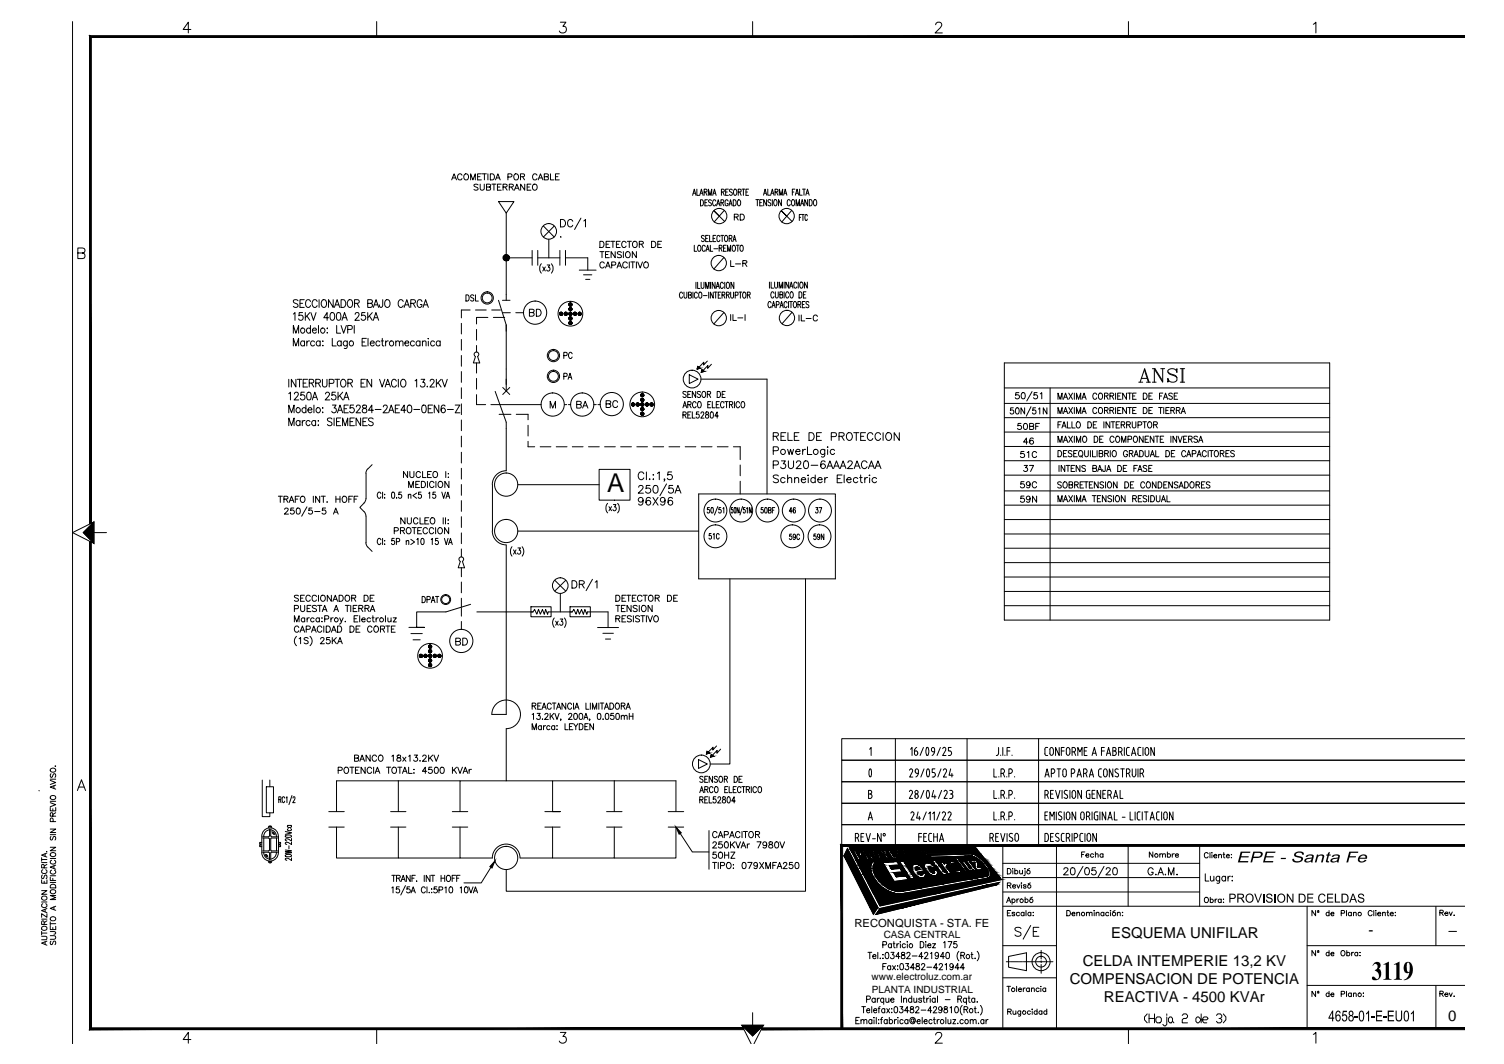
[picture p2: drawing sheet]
<svg xmlns="http://www.w3.org/2000/svg" width="420mm" height="297mm" viewBox="0 0 420 297" stroke-linecap="round" stroke-linejoin="round" font-family="sans-serif">
<defs><g id="words">
<text font-size="7.2" x="169.6" y="137.4">A</text>
<g font-size="4.2">
<text x="310.4" y="261.8">ESQUEMA UNIFILAR</text>
<text x="382.3" y="261.1">-</text>
<text x="302.5" y="269.8">CELDA INTEMPERIE 13,2 KV</text>
<text x="298.9" y="274.7">COMPENSACION DE POTENCIA</text>
<text x="308.4" y="279.8">REACTIVA - 4500 KVAr</text>
<text x="404.5" y="285">0</text>
</g>
<text font-size="3.1" x="238.7" y="258.7">RECONQUISTA - STA. FE</text>
<g font-size="2.8">
<text x="246.9" y="262">CASA CENTRAL</text>
<text x="243.5" y="273.5">www.electroluz.com.ar</text>
<text x="243.6" y="277.3">PLANTA INDUSTRIAL</text>
</g>
</g></defs>
<g fill="none" stroke="#000" stroke-width=".28">
<path d="M20.3 6v285.4M53.3 8.2h-2.1l1.4-2v3M105.2 6v4.2M156.5 6.2h1.6l-.8 1.1a1 1 0 0 1 .8 1.5 1 1 0 0 1-1.7 .1l-.2-.2M210.3 6v4.2M261.4 6.9l.1-.4 .4-.3h.6l.5 .3a.94 .94 0 0 1-.3 1.3l-1.5 1.4h2.1M315.2 6v4.2M366.9 6.8l.7-.6v3M126.2 50.2l.7-1.7 .6 1.7M126.4 49.7h.9M129.1 48.9a.64 .64 0 0 0-.8-.4 .64 .64 0 0 0-.5 .7v.4a.64 .64 0 0 0 .5 .6 .64 .64 0 0 0 .8-.4M129.9 48.6a.81 .81 0 0 1 1 .8 .81 .81 0 0 1-1 .8l-.3-.6 .1-.7z"/>
<path d="M131.5 50.2v-1.7l.6 1.7 .7-1.7v1.7M133.4 49.3h.7M133.5 51.6l-.4-.2-.7 .2 .2 .4 .9 .6v.3l-.4 .2-.7-.2M134.1 51.4v1.2l.5 .5 .6-.2 .1-1.5M134.5 48.5h-1.1v1.7h1.1M134.7 48.5h1.2M135.3 48.5v1.7M135.9 52.2l1-.1 .1-.6-1.1-.1v1.7l1-.1 .2-.5-.4-.3M136.3 48.5v1.7M137 48.5h.5a.89 .89 0 0 1 .6 .9 .89 .89 0 0 1-.6 .8h-.5zM137.4 51.4h1.1M138 51.4v1.7"/>
<path d="M138.4 50.2l.7-1.7 .6 1.7M138.7 49.7h.8M139 52.2h.6M139.3 56.3h4.3l-2.2 3.2zM140 51.4h-1v1.7h1M140.5 52.2l1-.1 .1-.6-1.1-.1v1.7M141.1 52.2l.6 .9M141.4 59.5v24.3M141.9 49.4l1-.1 .1-.5-.4-.3h-.7v1.7M142.3 52.2l.9-.1 .1-.6-1-.1v1.7M142.8 52.2l.6 .9M143.7 53.1l.7-1.7 .7 1.7"/>
<path d="M143.8 48.6a.82 .82 0 0 1 1.1 .8 .82 .82 0 0 1-1.1 .8l-.3-.6zM144 52.5h.8M145.4 49.3l1-.1 .1-.4-.3-.3h-.8v1.7M146 49.3l.5 .9M146.6 51.4v1.7l-1.2-1.7v1.7M147.3 52.2h.6M148.3 51.4h-1v1.7h1M148.9 51.6l.3-.2a.8 .8 0 0 1 .9 1 .8 .8 0 0 1-1.2 .5l-.2-.4zM150 48.9a.64 .64 0 0 0-.7-.4 .64 .64 0 0 0-.5 .7v.4a.64 .64 0 0 0 .5 .6 .64 .64 0 0 0 .7-.4M150.4 50.2l.6-1.7 .7 1.7M150.6 49.7h.8M152 49.3l1.1-.1v-.5l-1.1-.2v1.7l1.1-.1v-.6l-.3-.2"/>
<path d="M153.8 48.5v1.7h1M155.2 49.3h.7M156.2 48.5h-1v1.7h1M193.5 54.5l.5-1.7 .4 1.7M193.7 53.9h.6M194.7 52.8v1.7h.7M195.5 54.5l.4-1.7 .5 1.7M195.7 55.8a.91 .91 0 0 1 .9 .6 .91 .91 0 0 1-.3 1l-.6 .1zM195.7 53.9h.5M196.7 53.6l.8-.1v-.5l-.8-.2v1.7M196.9 56.6h.5M197.1 53.6l.4 .9"/>
<path d="M197.6 55.8h-.7v1.7h.7M197.9 54.5v-1.7l.5 1.7 .4-1.7v1.7M198.7 56a.4 .4 0 0 0-.6-.2 .4 .4 0 0 0 .1 .7l.4 .2a.43 .43 0 0 1 0 .7 .43 .43 0 0 1-.7-.2M199.1 54.5l.5-1.7 .5 1.7M199.3 53.9h.6M200 56.1l-.3-.3a.89 .89 0 0 0-.6 .8 .89 .89 0 0 0 .6 .9l.3-.4M200.2 57.5l.4-1.7 .5 1.7M200.3 56.9h.6M201.4 56.6l.7-.1v-.6l-.7-.1v1.7M201.5 53.6l.8-.1v-.5l-.8-.2v1.7M201.8 56.6l.4 .9M201.9 53.6l.4 .9"/>
<path d="M202.3 58.7l-2.8 3.3M202.7 53.6h.5M203.4 56.1l-.3-.3a.91 .91 0 0 0-.6 .8 .91 .91 0 0 0 .6 .9l.3-.4v-.3h-.3M203.5 52.8h-.8v1.7h.8M203.7 57.5l.4-1.7 .4 1.7M203.8 56.9h.6M204.6 53.1a.41 .41 0 0 0-.7-.2 .41 .41 0 0 0 .1 .6l.5 .4 .1 .4-.3 .2-.5-.2M204.8 55.8a.91 .91 0 0 1 .9 .6 .91 .91 0 0 1-.3 1l-.6 .1zM205.1 52.9l.2-.1a.92 .92 0 0 1 .6 .9 .92 .92 0 0 1-.6 .8 1.32 1.32 0 0 1-.2-1.6zM206.2 53.6l.8-.1v-.6l-.8-.1v1.7M206.3 55.8a.89 .89 0 0 1 .6 .8 .89 .89 0 0 1-.6 .9 1.18 1.18 0 0 1 0-1.7zM206.7 53.6l.3 .9"/>
<path d="M206.8 59.8h.6a.88 .88 0 0 1 .5 .8 .88 .88 0 0 1-.5 .8h-.6zM207.3 52.8h.8M207.7 52.8v1.7M208.4 53.6h.4M209.1 52.8h-.7v1.7h.7M211.1 55.7h.8M211.6 55.7v1.8M212.2 56.6h.5M213 55.7h-.8v1.8h.8M213.3 54.5l.4-1.7 .5 1.7M213.5 53.9h.5M214.2 55.7v1.8l-.9-1.8v1.8"/>
<path d="M214.5 52.8v1.7h.7M215.3 54.5l.5-1.7 .4 1.7M215.3 56l-.5-.3-.3 .3 .1 .3a.74 .74 0 0 1 .7 1.1l-.5 .1-.3-.3M215.5 53.9h.6M215.8 55.7v1.8M216.4 55.8l.1-.1a.95 .95 0 0 1 .6 .9 .95 .95 0 0 1-.6 .9 1.19 1.19 0 0 1-.1-1.7zM216.5 53.6l.7-.1v-.6l-.7-.1v1.7M216.9 53.6l.4 .9M217.7 54.5v-1.7l.5 1.7 .4-1.7v1.7M218.3 55.7v1.8l-.8-1.8v1.8M218.9 54.5l.5-1.7 .4 1.7M219.1 53.9h.6"/>
<path d="M220.8 56.1l-.3-.4a.95 .95 0 0 0-.6 .9 .95 .95 0 0 0 .6 .9l.3-.5M221.2 58.7l-2.8 3.3M221.3 55.8l.1-.1a.92 .92 0 0 1 .6 .9 .92 .92 0 0 1-.6 .9 1.26 1.26 0 0 1-.1-1.7zM221.3 53.6h.5M222.1 52.8h-.8v1.7M222.2 54.5l.5-1.7 .4 1.7M222.4 53.9h.6M222.4 57.5v-1.8l.5 1.8 .4-1.8v1.8M223.4 52.8v1.7h.7M223.6 57.5l.5-1.8 .5 1.8M223.8 56.9h.6M223.9 59.9h-.6v1.7"/>
<path d="M224 59.9h.6M224.2 52.8h.8M224.3 59.9v1.7M224.6 52.8v1.7M225.1 54.5l.5-1.7 .4 1.7M225.3 53.9h.6M225.6 55.7v1.8l-.8-1.8v1.8M226.1 55.7a.94 .94 0 0 1 .8 .6 .94 .94 0 0 1-.2 1.1l-.6 .1zM227.5 55.8l.1-.1a.95 .95 0 0 1 .6 .9 .95 .95 0 0 1-.6 .9 1.19 1.19 0 0 1-.1-1.7zM21.7 70.6l1.8-.1 .2-.4-.2-.7-1.8-.2v3l1.8-.1a.86 .86 0 0 0 0-1.3l-.5-.2M141.4 72h7.3M148.7 69.9v4.2"/>
<path d="M150.2 69.9v4.2M150.2 72h6.2M151.2 73.6a2.06 2.06 0 0 0 0 2.7M151.6 74.5l.7 1.2M151.8 63.1l3 3.1M152.3 74.5l-.7 1.2M152.9 74h.7l-.4 .6a.51 .51 0 0 1 .4 .8 .51 .51 0 0 1-.9 0M153.3 66.8v5.2M154 73.6a2.06 2.06 0 0 1 0 2.7M154.8 63.1l-3 3.1M156.4 69.9v4.2M156.6 61.3h.7a1.09 1.09 0 0 1 .7 1 1.09 1.09 0 0 1-.7 1h-.7z"/>
<path d="M156.7 66.1v.2zM158 69.9v4.2M158 72h6.2v3.4M160 61.8a.74 .74 0 0 0-.8-.5 .74 .74 0 0 0-.6 .8v.5a.74 .74 0 0 0 .6 .7 .74 .74 0 0 0 .8-.4M161.8 75.4h4.7M162.3 60.9l-1.8 3.2M163 76.7h2.3M163.1 61.7l.5-.4v2M163.6 78h1.2M167.6 67.4h.6a.94 .94 0 0 1 .6 .8 .94 .94 0 0 1-.6 .9h-.6zM167.6 70.2h1.1M168.2 70.2v1.7"/>
<path d="M168.8 73.5a.64 .64 0 0 0-.7-.4 .64 .64 0 0 0-.5 .7v.4a.64 .64 0 0 0 .5 .6 .64 .64 0 0 0 .7-.4M169.1 74.8l.7-1.7 .7 1.7M169.1 71h.7M169.3 68.2h.7M169.4 74.3h.8M170.2 70.2h-1.1v1.7h1.1M170.4 67.4h-1.1v1.7h1.1M170.6 67.4h1.2M170.9 74l1-.1 .1-.5-.4-.3h-.7v1.7M171.2 67.4v1.7M171.9 70.2v1.7l-1.2-1.7v1.7M172.2 68.2h.6"/>
<path d="M172.4 74.8l.6-1.7 .7 1.7M172.6 74.3h.8M173.3 67.4h-1.1v1.7h1.1M173.6 70.5l-.4-.3-.6 .1v.6l.8 .3 .2 .5-.4 .2-.7-.2M174.1 70.2v1.7M174.9 67.8a.63 .63 0 0 0-.7-.4 .63 .63 0 0 0-.5 .6v.4a.63 .63 0 0 0 .5 .7 .63 .63 0 0 0 .7-.4M174.9 70.5l.2-.2a.81 .81 0 0 1 1 .8 .81 .81 0 0 1-1 .8l-.4-.6zM175.2 73.5a.66 .66 0 0 0-.7-.4 .66 .66 0 0 0-.5 .7 .74 .74 0 0 0 .2 .9 .74 .74 0 0 0 1-.1v-.2M175.2 67.4h1.2M175.8 67.4v1.7M175.8 73.1v1.7M176.2 73.1h1.2"/>
<path d="M176.8 73.1v1.7M176.9 67.6l.3-.2a.83 .83 0 0 1 .8 .9 .83 .83 0 0 1-1 .7l-.3-.6zM177.8 70.2v1.7l-1.2-1.7v1.7M177.8 73.1v1.7M178.2 73.1l.6 1.7 .7-1.7M178.6 68.2l1-.1 .1-.4-.4-.3h-.7v1.7M179.2 68.2l.5 .9M180 73.3l.3-.2a.82 .82 0 0 1 .9 .9 .82 .82 0 0 1-1 .7l-.4-.5zM182 67.4h.6a.92 .92 0 0 1 .6 .8 .92 .92 0 0 1-.6 .9h-.6zM183.8 68.2h.6M184.8 67.4h-1v1.7h1M194 68.5v1.7h.6"/>
<path d="M194.4 78.8v1.7M194.9 78.8v1.7h.7M195.1 68.6l.1-.1a.89 .89 0 0 1 .6 .8 .89 .89 0 0 1-.6 .9 1.25 1.25 0 0 1-.1-1.6zM195.9 78.8v1.5l.3 .2 .4-.2 .1-1.5M196.8 66a.42 .42 0 0 0-.7-.2 .42 .42 0 0 0 .1 .7l.5 .3 .1 .4-.3 .3-.6-.3M197 68.8l-.3-.3a.91 .91 0 0 0-.6 .8 .91 .91 0 0 0 .6 .9l.3-.4M197.1 66.6h.5M197.2 70.2l.5-1.7 .4 1.7M197.4 69.6h.6M197.9 65.7h-.8v1.8h.8M198.2 65.7v1.8h.8M198.4 68.5v1.7h.7"/>
<path d="M198.5 78.8v1.7M199.2 66.6h.5M199.4 69.4h1.1M199.8 78.8v1.7l-.8-1.7v1.7M200 65.7h-.8v1.8h.8M200.2 80h.6M200.9 69.3l.7-.1v-.6l-.7-.1v1.7M200.9 60.3l-1.5-1.5 3.1 3.1M201.1 66.1l-.3-.4a.95 .95 0 0 0-.6 .9 .95 .95 0 0 0 .6 .9l.3-.5M201.3 69.3l.4 .9M201.4 65.7h.8M201.7 65.7v1.8"/>
<path d="M202.1 79.2a.47 .47 0 0 0-.6-.4 .47 .47 0 0 0-.3 .7v.4a.46 .46 0 0 0 .3 .6 .46 .46 0 0 0 .6-.4M202.1 69.3h.5M202.3 71.9l-2.9 3.2M202.5 78.8v1.7M202.6 65.8l.1-.1a.92 .92 0 0 1 .6 .9 .92 .92 0 0 1-.6 .9 1.29 1.29 0 0 1-.1-1.7zM202.9 68.5h-.8v1.7h.8M203.1 78.9l.1-.1a.95 .95 0 0 1 .6 .9 .95 .95 0 0 1-.6 .8 1.29 1.29 0 0 1-.1-1.6zM203.2 70.2v-1.7l.5 1.7 .4-1.7v1.7M203.7 66.6l.8-.2-.1-.6-.7-.1v1.8M204.1 72.7v1.7h1M204.1 66.6l.4 .9M204.8 67.5l.4-1.8 .4 1.8"/>
<path d="M204.8 68.6l.1-.1a.89 .89 0 0 1 .6 .8 .89 .89 0 0 1-.6 .9 1.25 1.25 0 0 1-.1-1.6zM204.9 66.9h.6M205 78.8v1.7l-.8-1.7v1.7M205.1 60.6l1-.1 .1-.5-1.1-.2v1.6M205.5 73.7h1.4M205.7 68.5h.8M205.7 60.6l.5 .8M206.1 68.5v1.7M206.8 68.7l.3-.2a.91 .91 0 0 1 .6 .8 .91 .91 0 0 1-.6 .9l-.4-.7zM207.5 73.5l1-.1 .1-.4-.4-.3h-.7v1.7M208.1 73.5l.5 .9M215 78.8v1.6"/>
<path d="M215.4 78.8v1.6h.7M216.4 78.8v1.2l.4 .4 .4-.2v-1.4M219.1 78.8v1.6M219.8 60.3l-1.5-1.5 3 3.1M220.3 78.8v1.6l-.8-1.6v1.6M220.8 79.9h.5M222.6 79.1l-.3-.3a.91 .91 0 0 0-.6 .8 .91 .91 0 0 0 .6 .8l.3-.3M223 78.8v1.6M223.3 60.7h.4M223.6 78.8h.2a.89 .89 0 0 1 .6 .8 .89 .89 0 0 1-.6 .8 1.25 1.25 0 0 1-.2-1.6zM225.5 78.8v1.6l-.8-1.6v1.6M225.5 60.3l-.2-.4a.98 .98 0 0 0 0 1.7l.2-.5"/>
<path d="M81.9 87.7l.5-.4v2.1M81.9 93v-2.1l.8 2.1 .7-2.1v2.1M81.9 96.6v-2.1l.8 2.1 .7-2.1v2.1M83.3 84l-.5-.3h-.7l-.2 .3 .2 .5 .9 .4 .3 .6a.84 .84 0 0 1-1.4 0M83.8 84.7h.7M84.5 87.3h-.9l-.1 .9a.69 .69 0 0 1 1 0 .69 .69 0 0 1-.1 1 .69 .69 0 0 1-1-.2M85 83.7h-1.2v2.1h1.2M85.1 95.5a.63 .63 0 0 0-.9-.1 .63 .63 0 0 0 0 .9 .63 .63 0 0 0 .9 0M85.1 95.2v1.4M85.3 87.3v2.1M85.7 88.2l.9 1.2M85.7 95.2v1.4"/>
<path d="M86.5 95.2a.64 .64 0 0 0-.8 .6M86.6 87.3l-1.3 1.4M86.7 91.9a.63 .63 0 0 0-.9-.1 .63 .63 0 0 0 0 .9 .63 .63 0 0 0 .9 0M86.7 90.9v2.1M86.8 84.2a.72 .72 0 0 0-.9-.5 .72 .72 0 0 0-.5 .8v.5a.72 .72 0 0 0 .5 .8 .72 .72 0 0 0 .9-.5M86.9 87.3l.7 2.1 .7-2.1M87.3 92.2h1.1a.56 .56 0 0 0-.6-.7 .56 .56 0 0 0-.5 .7l.1 .5 .3 .3 .7-.3M87.9 95.5a.63 .63 0 0 0-.9-.1 .63 .63 0 0 0 0 .9 .63 .63 0 0 0 .9 0M88.6 84.2a.72 .72 0 0 0-.8-.5 .72 .72 0 0 0-.6 .8v.5a.72 .72 0 0 0 .6 .8 .72 .72 0 0 0 .8-.5M89 90.9v2.1M89.1 83.7v2.1M89.4 95.5a.63 .63 0 0 0-.9-.1 .63 .63 0 0 0 0 .9 .63 .63 0 0 0 .9 0"/>
<path d="M89.4 95.2v1.4M90.1 83.7h.2a.72 .72 0 0 1 .9 .8v.5a.75 .75 0 0 1-.7 .8 .75 .75 0 0 1-.8-.8v-.5zM90.2 95.2v.1zM90.2 96.4v.2zM91.3 91.7h.2zM91.4 92.8v.2zM91.8 88.7h-1.3l.9-1.4v2.1M92.5 87.3h.4a1.21 1.21 0 0 1 .6 1.1 1.21 1.21 0 0 1-.8 1 1.47 1.47 0 0 1-.2-2.1zM92.8 94.5v2.1h1.1M93.1 83.7v2.1l-1.3-2.1v2.1M93.4 85.8l.8-2.1 .7 2.1M93.7 85.1h.9"/>
<path d="M94.1 90.9v2.1h1.1M94.2 87.3a.62 .62 0 0 1 1 .4v.5a.92 .92 0 0 1-.7 1.2 1.53 1.53 0 0 1-.3-2.1zM95.3 83.7a1.11 1.11 0 0 1 1.3 1 1.11 1.11 0 0 1-1.3 1.1zM95.3 90.9l.7 2.1 .8-2.1M95.3 95.5a.63 .63 0 0 0-.9-.1 .63 .63 0 0 0 0 .9 .63 .63 0 0 0 .9 0M95.3 95.2v1.4M95.5 89.4l.8-2.1 .7 2.1M95.8 88.7h.9M97 95.2l-.1 1.9-.7 .1M97 95.5a.65 .65 0 0 0-.9-.1 .65 .65 0 0 0 0 1 .65 .65 0 0 0 .9-.1M97.1 92l1.1-.1 .2-.3-.2-.7h-1.1v2.1M97.4 83.7h.2a.72 .72 0 0 1 .9 .8v.5a.75 .75 0 0 1-.7 .8 .75 .75 0 0 1-.8-.8v-.5z"/>
<path d="M99 90.9v2.1M99 84.7l1.1-.1 .3-.3-.1-.4-.4-.2h-.9v2.1M99.2 87.8l.4-.5h.5l.2 .4-.2 .7-1 1h1.3M99.7 84.7l.7 1.1M101.2 95.5h.7M102 87.3h-.9l-.1 .9a.7 .7 0 0 1 1 0 .7 .7 0 0 1-.1 1.1 .7 .7 0 0 1-1-.3M102.3 94.5h-1.1v2.1h1.1M102.7 84.7l1.1-.1 .2-.3v-.4l-.4-.2h-.9v2.1h.9l.4-.2v-.7l-.4-.2M102.7 87.3v2.1M102.8 94.5v2.1M103.2 88.2l.8 1.2M103.4 95.8h1.1a.55 .55 0 0 0-.5-.6 .55 .55 0 0 0-.6 .6v.2a.59 .59 0 0 0 .5 .6 .59 .59 0 0 0 .6-.3"/>
<path d="M104 87.3l-1.3 1.4M104.3 85.8l.8-2.1 .7 2.1M104.3 89.4l.7-2.1 .8 2.1M104.5 88.7h1M104.6 85.1h.9M106.1 95.5a.63 .63 0 0 0-.9-.1 .63 .63 0 0 0 0 .9 .63 .63 0 0 0 .9 0M106.5 95.2h.6M106.8 94.5v1.7l.1 .3 .4 .1M106.9 83.7l-.1 1.9-.5 .2-.2-.2-.1-.5M107.6 84l.4-.3a.77 .77 0 0 1 1 .8v.5a.75 .75 0 0 1-.8 .8 .75 .75 0 0 1-.7-.8zM107.7 95.2v1.4M108.5 95.2a.64 .64 0 0 0-.8 .6"/>
<path d="M110.6 95.6l.4-.4 .4 .1 .2 1.3M110.6 95.2v1.4M111.6 95.6l.4-.4 .5 .1 .1 1.3M112.6 84.2a.72 .72 0 0 0-.8-.5 .72 .72 0 0 0-.6 .8v.5a.72 .72 0 0 0 .6 .8 .72 .72 0 0 0 .8-.5M112.9 85.8l.8-2.1 .7 2.1M113.1 95.8h1.1a.55 .55 0 0 0-.5-.6 .55 .55 0 0 0-.6 .6v.2a.59 .59 0 0 0 .4 .6 .59 .59 0 0 0 .7-.3M113.2 85.1h.9M114.8 84.7l1.1-.1 .2-.3-.1-.4-.4-.2h-.8v2.1M115.4 84.7l.7 1.1M115.8 95.5a.63 .63 0 0 0-.9-.1 .63 .63 0 0 0 0 .9 .63 .63 0 0 0 .9 0M117.3 95.5a.63 .63 0 0 0-.9-.1 .63 .63 0 0 0 0 .9 .63 .63 0 0 0 .9 0M117.3 95.2v1.4"/>
<path d="M117.9 84.2a.69 .69 0 0 0-.8-.5 .69 .69 0 0 0-.6 .8v.5a.69 .69 0 0 0 .7 .8 .69 .69 0 0 0 .7-.8h-.5M118 95.6l.5-.4 .4 .1 .1 1.3M118 95.2v1.4M118.2 85.8l.7-2.1 .8 2.1M118.4 85.1h1M119.7 94.5v.1zM119.7 95.3v1.3M121.4 95.5a.63 .63 0 0 0-.9-.1 .63 .63 0 0 0 0 .9 .63 .63 0 0 0 .9 0M123 95.5a.63 .63 0 0 0-.9-.1 .63 .63 0 0 0 0 .9 .63 .63 0 0 0 .9 0M123 95.2v1.4M128.9 90.3v2.9M128.9 94.8v3"/>
<path d="M128.9 99.2v3M130.2 82.3a.87 .87 0 0 1 .9 .9 .87 .87 0 0 1-.9 .8zM131.3 86.5h-2.4v2.2M132.4 82.6l-.3-.3-.6 .3v.3l.9 .6-.3 .5-.6-.2M132.6 98.5a.66 .66 0 0 1 1 0 .66 .66 0 0 1-.2 1l.6 1.8h-1.8l.6-1.8a.66 .66 0 0 1-.2-1zM132.8 82.3v1.7h.8M132.8 86.5h3M133.1 92v3M133.1 96.4v1.9M136.3 88.6h-3.2v1.8M137.4 86.5h2.4M137.8 88.6h3.2"/>
<path d="M139.3 83.8l2.1 6.9v18.6M140.4 83.8h2.1M140.4 87.3h2.2M144.1 87.3h2.2M147.9 87.3l1.1-.2 .2-.2-.1-.4-1.2-.2v2h.8l.4-.2 .1-.5-.5-.3M149.8 86.3h.7a1.02 1.02 0 0 1 .7 1 1.02 1.02 0 0 1-.7 1h-.7zM156.3 87.6l.5 .4M156.3 87.5l.6 .5-.5-.5M156.3 87.6l.4 .4-.4-.3M156.4 87.7l.3 .3M156.4 87.8l.2 .2M156.4 87.3l.6 .6-.6-.6"/>
<path d="M156.5 87.3l.5 .6-.5-.6 .6 .6-.6-.6 .6 .5-.4-.6 .5 .5M156.7 87.2l.5 .5M156.8 87.2l.4 .4M156.9 88l-.5-.5 .5 .5M157 87.2l.2 .2M157 88l-.6-.6 .6 .6M157.2 87.5l-.4-.3 .4 .4M157.5 99.3l.8-.1 .1-.7-.9-.1v1.7M157.6 87.6l.5 .4-.5-.4M157.6 87.7l.3 .3-.2-.2M157.7 87.3l.6 .7M157.8 87.3l.6 .6"/>
<path d="M157.9 87.2l.5 .7M157.9 87.2l.6 .5M158 87.2l.5 .4-.4-.4M158.1 88l-.5-.5 .5 .5M158.3 88l-.6-.6 .5 .6M158.3 87.3l.1 .1M158.4 87.9l-.6-.6 .6 .6M158.9 87.6l.5 .4M158.9 88.9l.4 .4-.4-.3M158.9 86.2l.5 .6-.5-.6M158.9 87.6l.4 .4-.4-.3M158.9 90.2l.4 .4-.4-.3"/>
<path d="M158.9 90.1l.5 .5M158.9 85l.5 .4M158.9 88.8l.5 .5M158.9 87.8l.3 .2M158.9 87.7l.3 .3M158.9 90.3l.3 .3M158.9 90.4l.3 .2M158.9 90l.6 .6M158.9 86.4l.3 .3-.3-.2M158.9 85.2l.3 .2M159 87.9h.1M159 89.9l.6 .7"/>
<path d="M159 87.3l.6 .6-.6-.5 .5 .6-.6-.5M159 89.9l.7 .6M159 88.6l.7 .6zM159 86l.6 .7M159 84.8l.6 .6-.6-.6 .6 .6-.7-.5M159 88.7l.6 .6M159.1 89.9l.6 .5M159.1 88.6l.6 .6-.6-.7 .7 .5M159.1 86l.6 .6M159.1 89.3l-.2-.3 .4 .3M159.2 86l.5 .5M159.2 85.9l.6 .6"/>
<path d="M159.2 84.6l.6 .6-.6-.6M159.2 87.2l.6 .5-.7-.4 .5 .6-.5-.6M159.2 85.4l-.3-.3 .4 .3M159.3 89.8l.5 .5M159.3 86.8l-.4-.5 .5 .5M159.3 85.9l.5 .5-.4-.5M159.3 84.6l.5 .5M159.3 87.2l.5 .4M159.3 88.5l.5 .4M159.4 90.6l-.5-.4 .5 .4M159.4 89.8l.4 .4M159.4 88.5l.4 .3"/>
<path d="M159.4 85.4l-.5-.4 .5 .4M159.5 88l-.6-.5 .6 .5M159.5 90.6l-.6-.5 .6 .5M159.5 88.5l.3 .3-.3-.3M159.5 84.6l.3 .3M159.5 89.8l.3 .2M159.6 90.6l-.6-.6 .6 .6M159.6 89.3l-.7-.6 .6 .6M159.6 89.3l-.6-.6 .6 .6M159.6 86.7l-.7-.6 .6 .7M159.6 86.7l-.6-.6 .6 .6M159.6 88.5l.1 .2"/>
<path d="M159.6 84.6l.1 .2M159.6 86l.1 .1M159.7 87.9l-.6-.6 .6 .6M159.7 90.4l-.6-.6 .6 .6M159.7 85.3l-.7-.6 .6 .7M159.7 85.2l-.5-.6 .6 .6M159.7 87.4l-.2-.2 .3 .3M159.8 87.5l-.4-.3 .4 .4M159.8 90.4l-.6-.6 .6 .6M159.8 86.4l-.6-.5 .6 .5M159.8 85.1l-.6-.5 .6 .5M159.8 90.1l-.4-.3 .4 .3"/>
<path d="M159.8 86.2l-.4-.3 .4 .3M159.8 86.1l-.3-.2 .3 .3M159.8 84.9l-.4-.3 .4 .3M159.8 87.7l-.5-.5 .5 .5M159.8 89l-.5-.5 .5 .5M159.8 85l-.4-.4 .4 .4M159.8 98.8a.52 .52 0 0 0-.6-.4 .52 .52 0 0 0-.4 .6v.5a.52 .52 0 0 0 .4 .6 .52 .52 0 0 0 .6-.4M160.2 87.7l.4 .3-.4-.3M160.2 87.6l.5 .4-.5-.4M160.2 87.5l.5 .5M160.3 87.4l.6 .6-.6-.5M160.3 87.4l.6 .5"/>
<path d="M160.4 87.3l.6 .6-.7-.6M160.4 88l-.1-.2 .2 .2M160.5 87.2l.5 .7M160.5 87.2l.6 .5M160.6 87.2l.5 .4-.5-.4M160.7 87.2l.4 .3M160.8 87.2l.2 .2-.2-.2M161.1 87.7l-.5-.5 .5 .5M161.1 87.6l-.4-.4 .4 .4M161.5 87.6l.4 .4M161.5 87.6l.3 .4M161.5 87.6l.5 .4"/>
<path d="M161.5 87.8l.2 .2M161.6 87.3l.6 .7-.7-.5M161.6 87.9l.1 .1M161.6 87.3l.6 .6M161.7 87.3l.6 .6M161.8 87.2l.5 .5-.5-.5M161.9 87.2l.5 .5M162 87.2l.4 .4M162 87.2l.3 .3M162.2 87.2l.1 .2M162.2 87.9l-.6-.6 .6 .6M162.2 87.9l-.5-.6 .5 .6"/>
<path d="M162.3 87.9l-.6-.6 .6 .6M162.3 87.8l-.6-.6 .6 .6M162.4 87.6l-.4-.4 .4 .4M190.7 81.9l-.3-.4a.89 .89 0 0 0-.6 .9 .89 .89 0 0 0 .6 .8l.3-.3M191.1 81.5v1.3l.3 .4 .4-.2 .1-1.5M192.3 82.4l.7-.1 .1-.6-.8-.2v1.7l.8-.1v-.6l-.2-.1M193.6 81.5v1.7M194.8 81.9l-.3-.4a.89 .89 0 0 0-.6 .9 .89 .89 0 0 0 .6 .8l.3-.3M195.4 81.6l.1-.1a.91 .91 0 0 1 .6 .9 .91 .91 0 0 1-.6 .8 1.25 1.25 0 0 1-.1-1.6zM196.5 82.5h1M197.1 80.5v-1.7l.5 1.7 .5-1.7v1.7M198 81.5v1.7"/>
<path d="M199.2 81.5v1.7l-.8-1.7v1.7M199.5 81.5h.8M199.9 81.5v1.7M200.1 80.5l.4-1.7 .5 1.7M200.6 82.4h.5M201.4 81.5h-.8v1.7h.8M201.7 82.4l.7-.1v-.7l-.7-.1v1.7M202.1 82.4l.4 .8M202.3 87.2l-2.9 3.2M202.9 82.4l.7-.1 .1-.6-.8-.2v1.7M203.3 82.4l.4 .8M204.1 81.5v1.3l.4 .4 .4-.2v-1.5"/>
<path d="M204.1 87.8v1.7M204.8 87.8v1.7h.9M205.4 82.4h.7v-.8l-.7-.1v1.7M206.1 88.7h1.4M206.4 81.5h.8M206.8 81.5v1.7M207.7 81.6l.1-.1a.89 .89 0 0 1 .6 .9 .89 .89 0 0 1-.6 .8 1.19 1.19 0 0 1-.1-1.6zM208.1 87.8v1.7M208.8 82.4l.7-.1v-.7l-.7-.1v1.7M209.2 82.4l.4 .8M215.4 84.6a.47 .47 0 0 0-.6-.4 .47 .47 0 0 0-.3 .7v.3a.47 .47 0 0 0 .3 .7 .47 .47 0 0 0 .6-.4M215.6 85.9l.5-1.7 .5 1.7"/>
<path d="M215.8 85.3h.6M216.2 81.9a.46 .46 0 0 0-.5-.4 .46 .46 0 0 0-.4 .6v.4a.47 .47 0 0 0 .3 .7 .47 .47 0 0 0 .6-.4M216.6 81.5v1.4l.3 .3 .5-.3v-1.4M216.9 85.1l.6-.1v-.7l-.6-.1v1.7M217.7 80.4v-1.6l.4 1.6 .5-1.6v1.6M217.9 82.3l.7-.1v-.6l-.7-.1v1.7l.7-.2v-.6l-.2-.1M217.9 85.9l.4-1.7 .5 1.7M218 85.3h.6M219.1 81.5v1.7M219.9 84.6l-.3-.4a.92 .92 0 0 0-.6 .8 .92 .92 0 0 0 .6 .9l.3-.4M220.3 84.2v1.7M220.3 81.9a.45 .45 0 0 0-.5-.4 .45 .45 0 0 0-.3 .6l.2 1 .4 .1 .2-.4"/>
<path d="M220.6 80.4l.5-1.6 .4 1.6M220.6 84.2h.8M220.9 81.5h.2a.94 .94 0 0 1 .5 .8 .94 .94 0 0 1-.5 .9 1.19 1.19 0 0 1-.2-1.7zM221 84.2v1.7M221.3 87.2l-2.8 3.2M221.9 84.3v-.1a.92 .92 0 0 1 .7 .8 .92 .92 0 0 1-.7 .9 1.26 1.26 0 0 1 0-1.6zM222.9 85l.7-.1v-.6l-.7-.1v1.7M223.2 81.5a.94 .94 0 0 1 .9 .6 .94 .94 0 0 1-.3 1l-.6 .1zM223.2 87.9v1.7M223.3 85l.4 .9M223.8 87.9v1.7h1M224.1 85h.5"/>
<path d="M224.4 82.3h.5M224.9 84.2h-.8v1.7h.8M225.2 81.5h-.8v1.7h.8M225.2 88.9h1.4M226 84.4l-.3-.2-.5 .2 .1 .5 .6 .2v.7l-.4 .1-.3-.2M228.3 88.4a.58 .58 0 0 0-.6-.5 .58 .58 0 0 0-.5 .7v.4a.59 .59 0 0 0 .5 .6 .59 .59 0 0 0 .6-.4M80.7 109.9l.4-.4v2.1M80.7 115.2v-2.1l.7 2.1 .8-2.1v2.1M80.7 118.8v-2.1l.7 2.1 .8-2.1v2.1M80.7 105.9v2.1M82.2 110l.4-.5h.4l.3 .6-1.1 1.5h1.3M82.7 105.9v2.1l-1.3-2.1v2.1"/>
<path d="M83 105.9h1.3M83.7 105.9v2.1M83.8 117.7a.63 .63 0 0 0-.9-.1 .63 .63 0 0 0 0 1 .63 .63 0 0 0 .9-.1M83.8 117.4v1.4M84.4 117.4v1.4M84.7 106.9h.8M85 109.5h-.9l-.1 .9a.7 .7 0 0 1 1.1 .1 .7 .7 0 0 1-.2 1 .7 .7 0 0 1-1-.3M85.2 117.4a.64 .64 0 0 0-.8 .6M85.5 114.1a.63 .63 0 0 0-1 0 .63 .63 0 0 0 0 .9 .63 .63 0 0 0 1-.1M85.5 113.1v2.1M85.9 105.9h-1.2v2.1h1.2M85.9 109.6a.58 .58 0 0 1 1 .3v.5a.92 .92 0 0 1-.7 1.2 1.21 1.21 0 0 1-.4-1.7z"/>
<path d="M86 114.4h1.2l-.3-.5a.67 .67 0 0 0-.9 .7 .67 .67 0 0 0 1.2 .3M86.4 106.9l1.1-.1 .1-.7-.4-.2h-.8v2.1M86.6 117.7a.63 .63 0 0 0-.9-.1 .63 .63 0 0 0 0 1 .63 .63 0 0 0 .9-.1M87 106.9l.7 1.1M87.2 111.6l.8-2.1 .7 2.1M87.5 110.9h.9M87.7 113.1v2.1M88.2 117.7a.63 .63 0 0 0-.9-.1 .63 .63 0 0 0 0 1 .63 .63 0 0 0 .9-.1M88.2 117.4v1.4M88.2 106.9l1.2-.1v-.7l-.3-.2h-.9v2.1M88.9 106.9l.6 1.1M88.9 117.4v.2z"/>
<path d="M88.9 118.6v.2zM90.1 105.9v1.6a.64 .64 0 0 0 .6 .6 .64 .64 0 0 0 .6-.6v-1.6M90.1 113.9h.1zM90.2 115v.2zM90.9 110l.4-.5h.4l.4 .6-1.3 1.5h1.3M92 107l1.1-.1 .1-.8-.4-.2h-.8v2.1M92.7 117a.7 .7 0 0 0-.7-.3 .7 .7 0 0 0-.5 .5l.1 .3 1.1 .5a.52 .52 0 0 1-.4 .8h-.4l-.4-.3M92.9 113.1h1l-.6 .8a.68 .68 0 0 1 .6 1 .68 .68 0 0 1-1.2-.1M93.3 116.7v2.1M93.5 105.9h1.4M93.7 109.5h-.9l-.1 .9a.69 .69 0 0 1 1 0 .69 .69 0 0 1-.1 1 .69 .69 0 0 1-1-.2M94 117.7h.8"/>
<path d="M94.2 105.9v2.1M94.3 115.2l.7-2.1 .7 2.1M94.4 109.5v2.1M94.6 114.5h.8M94.9 110.4l.8 1.2M95.2 116.7h-1.2v2.1h1.2M95.5 106a.97 .97 0 0 1 1.1 .4 .97 .97 0 0 1-.1 1.1 .72 .72 0 0 1-.8 .6 .72 .72 0 0 1-.5-.9v-.8zM95.7 118.8v-2.1l.7 2.1 .7-2.1v2.1M95.7 109.5l-1.3 1.4M96 111.6l.8-2.1 .7 2.1M96.1 114.1h.7M96.3 110.9h.9"/>
<path d="M97.2 106.9l1.1-.1 .1-.7-.4-.2h-.8v2.1M97.3 113.1h-1.2v2.1h1.2M97.8 117.7h.7M97.8 106.9l.7 1.1M98.8 113.1h-.9l-.1 .9a.71 .71 0 0 1 1 0 .71 .71 0 0 1-.1 1.1 .71 .71 0 0 1-1-.3M99 116.7h-1.2v2.1h1.2M99.6 113.6l.1-.4 .6-.1 .3 .2 .1 .4-1.2 1.5h1.2M100.7 116.7v2.1l-1.2-2.1v2.1M100.9 106.9h.7M101.4 113.2l-.1 .4 .3 .3a.7 .7 0 0 1 .9 .6 .7 .7 0 0 1-.8 .7 .72 .72 0 0 1-.5-.9 .72 .72 0 0 1 .9-.4l.2-.1a.44 .44 0 0 0-.2-.7zM101.4 117.7h.7M102.1 105.9h-1.2v2.1h1.2"/>
<path d="M102.6 116.7h-1.2v2.1h1.2M103.8 105.9v2.1l-1.3-2.1v2.1M104.3 117l-.5-.3-.9 .3 .3 .5 1 .5 .1 .5a.78 .78 0 0 1-1.4 0M104.3 114.5h-1.4l1-1.4v2.1M104.8 114.3h1.7M106 105.9l.8 2.1 .7-2.1M107.1 113.6l.2-.4 .5-.1 .3 .2 .1 .4-1.2 1.5h1.3M107.6 108l.7-2.1 .8 2.1M107.9 107.3h.9M108.6 115.2l.7-2.1 .8 2.1M108.8 114.5h1M110.4 114.1h.8"/>
<path d="M110.7 106.4a.7 .7 0 0 0-.8-.5 .7 .7 0 0 0-.5 .8v.5a.69 .69 0 0 0 .5 .8 .69 .69 0 0 0 .8-.5M111.3 105.9v2.1M111.6 113.1h-1.2v2.1h1.2M112.1 106.2l.2-.2a.97 .97 0 0 1 1 .4 .97 .97 0 0 1 0 1.1 .72 .72 0 0 1-.8 .6 .72 .72 0 0 1-.6-.9zM113.4 114.5h-1.4l.9-1.4v2.1M114 113.2l.5-.1a1.21 1.21 0 0 1 .6 1.1 1.21 1.21 0 0 1-.8 1 1.47 1.47 0 0 1-.3-2zM115.6 114.3h1.6M115.9 106.3l.5-.4v2.1M117.6 105.9h1l-.5 .8a.68 .68 0 0 1 .5 1.1 .68 .68 0 0 1-1.2-.1M118.1 113.2a.62 .62 0 0 1 .9 .3l.1 .5a.92 .92 0 0 1-.8 1.2 1.53 1.53 0 0 1-.2-2zM119.4 107.8v.2zM119.6 114.1h.8"/>
<path d="M120.2 106.4l.3-.5h.4l.3 .2 .1 .4-1.2 1.5h1.3M120.8 113.1h-1.2v2.1h1.2M121.9 105.9v2.1M122.4 106.8l.8 1.2M122.6 113.1v2.1l-1.3-2.1v2.1M123.2 105.9l-1.3 1.4M123.5 105.9l.7 2.1 .8-2.1M124.3 113.4l-.1-.2-.4-.1a1.2 1.2 0 0 0-.6 1.1 1.2 1.2 0 0 0 .7 1 .64 .64 0 0 0 .5-.9 .64 .64 0 0 0-1.1-.1l-.1 .3M125 114.3h1.6M127.2 113.1h1.3l-1.3 2.1h1.3M128.9 103.7v3M128.9 108.3v3"/>
<path d="M128.9 112.7v3.1M128.9 117.2v3M133.1 101.3v2.9M133.1 105.6v3M133.1 110.2v2.8h2.6M137.1 113h14.1M138.3 109.3l3.1 8.6v13.5a3.9 3.9 0 0 0-3.9 3.9M139.4 115.7h3.3M140.4 108.2l2 1.9M142.4 108.2l-2 1.9M144.2 115.7h3.3v1.5M147.5 118.7v3"/>
<path d="M153.7 113.9v-1.9l.7 1.9 .8-1.9v1.9M157.5 105.1l.8-.1 .1-.6-.9-.2v1.7M157.7 113h.6M158.7 105.9l.5-1.7 .6 1.7M158.8 113h.6M158.9 105.3h.7M161.1 112.9l1.1-.1 .1-.6-1.2-.2v1.9l1.2-.1 .1-.5-.5-.4M162.8 113.9l.7-1.9 .7 1.9M163 113.3h.9M165.9 113h.7M167 113h.7M169.3 112.7h1.1l.2-.5-.4-.3h-.9v1.9l1.2-.2 .1-.5-.4-.4"/>
<path d="M172.5 112.3a.69 .69 0 0 0-.8-.4 .69 .69 0 0 0-.5 .7v.4a.7 .7 0 0 0 .5 .8 .7 .7 0 0 0 .8-.5M176.4 113l.3 .3M176.4 112.9l.5 .4M176.5 113.1l.1 .2M176.5 112.6l.7 .7M176.6 112.6l.6 .6M176.6 112.5l.6 .6-.6-.5M176.7 112.5l.6 .5-.6-.5M176.9 113.3l-.5-.4 .5 .4M176.9 112.5l.4 .5M177 112.5l.3 .3M177.1 112.5l.1 .2"/>
<path d="M177.1 113.3l-.6-.6 .4 .6M177.1 113.3l-.6-.6 .6 .6M177.2 113.2l-.6-.6 .6 .6M177.2 113.1l-.5-.6 .5 .6M177.3 113l-.5-.5 .5 .5M177.7 113l.5 .3M177.7 112.8l.5 .5-.5-.4M177.7 113l.4 .3M177.7 113l.3 .3M177.8 113.2l.1 .1M177.8 112.7l.6 .6-.6-.6 .6 .6-.7-.5M177.9 112.6l.6 .7"/>
<path d="M177.9 112.6l.6 .6M178 112.5l.5 .5-.5-.5M178.1 112.5l.4 .5M178.2 112.5l.4 .4M178.3 112.5l.2 .3M178.3 112.5l.2 .2M178.5 113.2l-.6-.6 .6 .6M178.5 113.1l-.5-.6 .5 .6M178.5 112.8l-.3-.3 .4 .4M179 112.8l.5 .5M179 115.4l.5 .5M179 114.1l.6 .6"/>
<path d="M179 114.1l.6 .5-.5-.5M179 111.6l.4 .5M179 111.6l.6 .4M179 111.5l.6 .5-.5-.5M179 110.3l.4 .5M179 110.3l.5 .5M179 113l.3 .3-.2-.2M179 115.6l.4 .3M179 115.5l.4 .5M179 115.5l.5 .4M179 114.4l.3 .3M179 114.3l.4 .4"/>
<path d="M179 110.4l.4 .4M179.1 112.7l.5 .6-.5-.6M179.1 115.4l.6 .4M179.1 111.4l.6 .6-.6-.6M179.1 115.7l.1 .2M179.1 114l.5 .6M179.1 111.9l.1 .1M179.1 110.5l.2 .3M179.1 112.7l.6 .5M179.1 110.1l.6 .5M179.1 115.8h.1M179.1 113.9l.6 .7"/>
<path d="M179.1 110.6l.1 .1M179.1 112.6l.7 .6M179.1 110l.7 .6M179.2 115.2l.5 .6-.6-.6M179.2 113.9l.6 .6-.7-.6M179.2 111.3l.5 .7-.6-.6M179.2 112.6l.6 .6M179.2 113.8l.6 .7M179.2 111.3l.6 .6M179.2 115.1l.6 .6M179.2 115.2l.6 .6M179.2 110l.6 .6"/>
<path d="M179.3 113.8l.5 .6-.5-.6M179.3 111.2l.5 .6-.5-.5M179.3 112l-.3-.2 .3 .3M179.3 112.5l.6 .5-.6-.5M179.3 109.9l.6 .5M179.3 115.9l-.3-.2 .4 .2M179.4 113.3l-.4-.3 .4 .3M179.4 112.5l.5 .5M179.4 115.1l.5 .4M179.4 111.2l.5 .5M179.4 113.8l.5 .5M179.4 112.5l.5 .4-.4-.4"/>
<path d="M179.4 116l-.4-.5 .5 .5M179.4 115.1l.5 .4-.4-.4M179.4 109.9l.5 .4M179.5 114.7l-.5-.5 .5 .5M179.5 113.8l.4 .4M179.5 109.9l.4 .4-.3-.4M179.6 111.2l.3 .4M179.6 110.8l-.6-.6 .6 .6M179.6 115.1l.3 .3M179.6 113.8l.3 .3M179.6 113.3l-.5-.6 .5 .6M179.6 110.7l-.5-.5 .5 .6"/>
<path d="M179.6 112.5l.3 .3M179.6 114.6l-.5-.6 .5 .6M179.6 112l-.5-.6 .5 .6M179.6 110.7l-.5-.6 .5 .6M179.6 110l.2 .1M179.6 115.1l.2 .2M179.7 114.6l-.6-.6 .6 .6M179.7 110.7l-.6-.6 .6 .6M179.7 113.8l.1 .2M179.8 115.8l-.6-.6 .6 .6M179.8 113.1l-.6-.6 .6 .6M179.8 113.1l-.5-.6 .6 .6"/>
<path d="M179.8 114.4l-.6-.6 .6 .6M179.8 111.9l-.6-.6 .6 .6M179.8 110.5l-.6-.5 .6 .5M179.8 110.5l-.5-.5 .6 .5M179.9 112.8l-.4-.3 .4 .4M179.9 115.6l-.6-.5 .6 .6M179.9 114.4l-.6-.6 .6 .6M179.9 114.3l-.5-.5 .5 .5M179.9 114.2l-.5-.4 .5 .4M179.9 111.8l-.6-.6 .6 .6M179.9 110.4l-.5-.5 .5 .5M180.3 113l.4 .3"/>
<path d="M180.3 112.9l.5 .4M180.3 113l.3 .3M180.5 112.6l.6 .6M180.6 112.5l.5 .5-.5-.5M180.7 112.5l.5 .5M180.7 112.5l.5 .4M180.8 112.5l.4 .3M180.9 113.3l-.6-.5 .6 .5M180.9 113.3l-.6-.6 .6 .6M181 113.3l-.6-.6 .6 .6M181 112.6l.1 .1M181 113.2l-.5-.6 .5 .6"/>
<path d="M181.1 113.1l-.6-.6 .6 .6M181.1 113.1l-.5-.6 .5 .6M181.2 113l-.5-.5 .5 .5M181.6 112.9l.4 .4M181.6 112.8l.5 .5M181.6 113l.3 .3M181.6 113.1l.2 .2M181.7 112.7l.6 .5M181.7 113.2l.1 .1M181.7 112.6l.7 .6M181.8 112.6l.6 .6M182 112.5l.4 .6-.6-.6"/>
<path d="M182.1 112.5l.3 .4-.3-.4M182.1 113.3l-.5-.5 .5 .5M182.1 112.5l.3 .3M182.2 113.3l-.6-.6 .6 .6M182.2 112.5l.2 .3M182.4 112.9l-.4-.4 .4 .5M190.8 113.8l.5-1.7 .5 1.7M190.8 115.8h.7l.1-.6-.8-.2v1.7M191 113.3h.6M191.2 115.8l.5 .9M191.7 109.5l-.8-.2-.1 .5 .7 .5 .2 .4-.3 .3-.6-.3M192.1 113l.8-.1 .1-.6-.9-.2v1.7"/>
<path d="M192.1 110.1h.6M192.1 115.8h.6M192.6 104.6l2.4 1.2-2.4 1.3zM192.6 113l.5 .8M193 109.3h-.9v1.7h.9M193 115h-.9v1.7h.9M193.4 115v1.7h.8M194.3 109.3v1.7l-.9-1.7v1.7M194.5 112.5a.52 .52 0 0 0-.7-.4 .52 .52 0 0 0-.4 .7v.4a.52 .52 0 0 0 .4 .6 .52 .52 0 0 0 .7-.4M195.1 112.2l.1-.1a.89 .89 0 0 1 .7 .9 .89 .89 0 0 1-.7 .8 1.17 1.17 0 0 1-.1-1.6zM195.2 115h-.6l-.1 .8a.52 .52 0 0 1 .7 0 .52 .52 0 0 1 0 .7 .52 .52 0 0 1-.7 .1v-.2M195.7 109.5l-.3-.2-.6 .2 .1 .4 .8 .4-.1 .6-.5 .1-.3-.3"/>
<path d="M195.8 115.4l.3-.4 .4 .1 .1 .4-.8 1.2h.9M195.9 105.8h18.4v32.1M196.1 103.2l.7 .5-.9 .2zM196.4 109.3h.1a.87 .87 0 0 1 .7 .8 .87 .87 0 0 1-.7 .9 1.08 1.08 0 0 1-.1-1.7zM197.2 115.1v.5a.63 .63 0 0 1 .7 .4 .63 .63 0 0 1-.2 .7 .54 .54 0 0 1-.6-.5 .54 .54 0 0 1 .6-.5l.2-.3v-.3zM197.6 100.8l-1.1 1.1 .1-.8-1.8 2 .8-.3-.7-.5-.1 .8M197.6 110.1l.8-.1v-.7h-.8v1.7M197.7 113h.6M198.1 110.1l.4 .9M198.6 112.1h-.9v1.7h.9M198.6 115.1l.3-.1 .3 .3v1.1l-.3 .3-.5-.3zM198.7 101.7l-1 1.1 .1-.8-1.9 1.9"/>
<path d="M199 112.1v1.7h.8M200.1 113h.5M200.3 109.3a.91 .91 0 0 1 1 .5 .91 .91 0 0 1-.3 1.1l-.7 .1zM200.7 116.1h-1l.6-1.1v1.7M200.9 112.1h-.8v1.7h.8M201.7 110.1h.6M202.3 112.5a.51 .51 0 0 0-.7-.4 .51 .51 0 0 0-.3 .7v.4a.5 .5 0 0 0 .4 .6 .5 .5 0 0 0 .6-.4M202.5 112.1h.9M202.6 109.3h-.9v1.7h.9M203 112.1v1.7M203.8 113l.8-.1v-.7l-.8-.1v1.7M204.2 113l.5 .8"/>
<path d="M205.2 112.1v1.7M206.6 112.5a.52 .52 0 0 0-.6-.4 .52 .52 0 0 0-.4 .7v.4a.52 .52 0 0 0 .4 .6 .52 .52 0 0 0 .6-.4M207.2 112.2l.2-.1a.89 .89 0 0 1 .7 .9 .89 .89 0 0 1-.7 .8 1.17 1.17 0 0 1-.2-1.6zM280.6 101.3h90.9v71.8h-90.9zM280.6 108.3h90.9M280.6 112.6h90.9M280.6 116.6h90.9M283.1 113.8h-.8v.8a.57 .57 0 0 1 .8 0 .57 .57 0 0 1-.1 .9 .57 .57 0 0 1-.8-.3M283.9 113.9l.2-.1a.93 .93 0 0 1 .6 .9 .93 .93 0 0 1-.6 .9l-.4-.7zM284.6 109.6h-.8l-.1 .8a.62 .62 0 0 1 .9-.1 .62 .62 0 0 1-.1 1 .62 .62 0 0 1-.9-.3M285.2 118.2h-.8l-.1 .7a.61 .61 0 0 1 1 0 .61 .61 0 0 1-.2 .9 .61 .61 0 0 1-.8-.2M285.5 109.7a.53 .53 0 0 1 .8 .3v1a.51 .51 0 0 1-.5 .4 .51 .51 0 0 1-.4-.4l-.1-.6z"/>
<path d="M286.2 118.3l.2-.1a.87 .87 0 0 1 .7 .9 .87 .87 0 0 1-.7 .8 1.08 1.08 0 0 1-.2-1.6zM286.2 113.8v1.8l-1-1.8v1.8M287.6 119l1-.1 .2-.4-.4-.3h-.8v1.7l1.1-.1 .1-.4-.4-.4M288 113.6l-1.3 2.6M288.3 109.3l-1.5 2.6M289.3 113.8h-.7l-.1 .8a.55 .55 0 0 1 .8 0 .55 .55 0 0 1-.1 .8 .55 .55 0 0 1-.8-.2M289.3 119h.7M289.7 109.6h-.8l-.1 .8a.6 .6 0 0 1 .9 0 .6 .6 0 0 1-.1 .9 .6 .6 0 0 1-.9-.3M290.1 114.2l.4-.4v1.8M290.4 118.2h-1.1v1.7M290.6 110l.4-.4v1.8M292.5 113.8v1.8l-1-1.8v1.8"/>
<path d="M293.4 108.3v64.8M295.6 111.5v-1.8l.5 1.8 .6-1.8v1.8M295.6 115.5v-1.7l.5 1.7 .6-1.7v1.7M295.6 118.6h.5M296.5 117.7h-.9v1.8M296.7 119.5l.6-1.8 .5 1.8M296.9 118.9h.7M297.1 111.5l.6-1.8 .6 1.8M297.1 115.5l.6-1.7 .6 1.7M297.3 110.9h.8M297.3 114.9h.8M298.2 117.7v1.8h.9"/>
<path d="M298.6 109.7l1 1.8M298.6 113.8l1 1.7M299.5 117.7v1.8h.8M299.6 109.7l-1 1.8M299.6 113.8l-1 1.7M300.1 109.7v1.8M300.1 113.8v1.7M300.7 111.5v-1.8l.6 1.8 .6-1.8v1.8M300.7 115.5v-1.7l.6 1.7 .6-1.7v1.7M300.8 118l.1-.2a.79 .79 0 0 1 .9 .8 .79 .79 0 0 1-.9 .8l-.3-.6zM302.2 111.5l.6-1.8 .6 1.8M302.2 115.5l.6-1.7 .6 1.7"/>
<path d="M302.5 110.9h.7M302.5 114.9h.7M303.9 117.7a.88 .88 0 0 1 1 .9 .88 .88 0 0 1-1 .9zM305.4 118.6h.6M306.4 110.2a.56 .56 0 0 0-.7-.5 .56 .56 0 0 0-.4 .7v.4a.56 .56 0 0 0 .4 .7 .56 .56 0 0 0 .7-.4M306.4 114.1a.57 .57 0 0 0-.7-.3 .57 .57 0 0 0-.4 .6v.4a.57 .57 0 0 0 .4 .7 .57 .57 0 0 0 .7-.4M306.4 117.7h-1v1.8h1M307.2 109.8a.86 .86 0 0 1 .9 .7 .86 .86 0 0 1-.5 1 .91 .91 0 0 1-.8-.7 .91 .91 0 0 1 .4-1zM307.2 113.8h.1a.85 .85 0 0 1 .7 .8 .85 .85 0 0 1-.7 .9 1.04 1.04 0 0 1-.1-1.7zM308.4 117.7v1.8M308.6 110.5h.8v-.7l-.8-.1v1.8M308.6 114.6l.8-.1v-.7h-.8v1.7"/>
<path d="M309.1 110.5l.5 1M309.1 114.6l.5 .9M310 117.7v1.8l-1-1.8v1.8M310.1 110.5l1-.1v-.5l-1-.2v1.8M310.1 114.6l.9-.1 .1-.4-.3-.3h-.7v1.7M310.4 117.7h1M310.6 110.5l.5 1M310.6 114.6l.5 .9M310.9 117.7v1.8M311.6 109.7v1.8M311.6 113.8v1.7M311.8 118.6h.6"/>
<path d="M312.2 114.6h.6M312.2 110.5h.6M312.7 117.7h-.9v1.8h.9M313.2 109.7h-1v1.8h1M313.2 113.8h-1v1.7h1M313.2 118.6l.9-.1v-.7l-.9-.1v1.8M313.7 118.6l.5 .9M314.7 109.7v1.8l-1.1-1.8v1.8M314.7 113.8v1.7l-1.1-1.7v1.7M314.7 118.6l.9-.1 .1-.6-1-.2v1.8M315 109.7h1.1M315 113.8h1.1"/>
<path d="M315.3 118.6l.5 .9M315.6 109.7v1.8M315.6 113.8v1.7M316.3 117.7v1.3l.4 .5 .6-.3v-1.5M316.4 114.6h.6M316.4 110.5h.6M317.4 109.7h-1v1.8h1M317.4 113.8h-1v1.7h1M317.9 118.7l.9-.1 .1-.7-1-.2v1.8M318.1 106.7h1.1M318.5 106.7l1.3-3.8 1.2 3.8M318.8 105.6h1.7"/>
<path d="M319.3 117.7h1M319.4 109.7a.89 .89 0 0 1 1.1 .9 .89 .89 0 0 1-1.1 .9zM319.4 113.8a.87 .87 0 0 1 1.1 .8 .87 .87 0 0 1-1.1 .9zM319.8 103.4l1 3.3M319.8 117.7v1.8M320.3 106.7h1.1M320.9 117.8l.1-.1a.88 .88 0 0 1 .8 .9 .88 .88 0 0 1-.8 .9 1.05 1.05 0 0 1-.1-1.7zM321 114.6h.5M321 110.5h.5M321.9 109.7h-.9v1.8h.9M321.9 113.8h-.9v1.7h.9M321.9 106.7h1.1"/>
<path d="M321.9 102.9h.8l2.1 3.5M322.3 118.6l.9-.1v-.6l-.9-.2v1.8M322.5 102.9v3.8M322.8 118.6l.5 .9M323.7 113.8h1M323.9 110.5h.6M324.2 113.8v1.7M324.3 102.9h1.1M324.8 102.9v3.8l-2.1-3.4M324.9 109.7h-1v1.8M325 111.5l.6-1.8 .6 1.8M325.1 113.8v1.7"/>
<path d="M325.2 110.9h.8M325.7 114.6h.6M326.2 103.8l.8 .6 1.5 .5 .3 .5v.7a1.43 1.43 0 0 1-1.4 .6 1.43 1.43 0 0 1-1.2-1.1v1.1l.3-.6M326.6 113.8h-.9v1.7h.9M327.1 114.6l.9-.1v-.7h-.9v1.7M327.5 110l-.3-.3-.6 .1v.6l.8 .3 .1 .5-.3 .3-.7-.3M327.6 114.6l.5 .9M328 110.5h.6M328.6 114.6l.9-.1 .2-.4-.4-.3h-.7v1.7M328.6 103.4l.2-.5v1.1a1.45 1.45 0 0 0-1.1-1.1 1.45 1.45 0 0 0-1.5 .5 1.1 1.1 0 0 0 .8 1.1l1.5 .6 .3 .3M329 109.7h-1v1.8h1M329.2 114.6l.5 .9"/>
<path d="M329.7 106.7h1.2M329.7 102.9h1.2M330 115.5l.6-1.7 .6 1.7M330.2 114.9h.7M330.2 102.9v3.8M330.4 102.9v3.8M77.8 138.5h1.1M78.3 138.5v1.8M79.3 139.3l1-.1 .1-.5-1.1-.2v1.8M79.9 139.3l.6 1M81 139.7h.9M82.5 139.3h.7"/>
<path d="M83.6 138.5h-1.1v1.8M84.1 138.8l.1-.2a.81 .81 0 0 1 1 .8 .81 .81 0 0 1-1 .8l-.3-.6zM87.5 138.5v1.8M89.3 138.5v1.8l-1.1-1.8v1.8M89.7 138.5h1.2M90.3 138.5v1.8M93.8 139.3h1.2M93.8 138.5v1.8M95 138.5v1.8M95.9 138.6a.82 .82 0 0 1 1 .8 .82 .82 0 0 1-1 .8l-.3-.6zM97.4 139.3h.7M98.5 138.5h-1.1v1.8"/>
<path d="M98.9 139.3h.7M100 138.5h-1.1v1.8M102.7 130.9l-.4 .9-.1 7.4-.5 1.2M104 129.7l-1.2 1.2M106.4 137.8a.52 .52 0 0 0-.6-.4 .52 .52 0 0 0-.4 .7v.3a.52 .52 0 0 0 .4 .7 .52 .52 0 0 0 .6-.4M106.9 137.4v1.7M107.5 138h.1M107.5 139v.1zM109.5 137.5l.4-.1 .3 .3v1.1l-.3 .3-.5-.3zM110.8 139v.1zM112.1 137.4h-.7v.7a.51 .51 0 0 1 .7 .1 .51 .51 0 0 1-.1 .7 .51 .51 0 0 1-.7-.1M113.9 131.6v1.7l-1.2-1.7v1.7"/>
<path d="M114.1 138.3l.3-.3 .4 .1v1M114.1 138v1.1M114.2 136.1v-1.7l.6 1.7 .7-1.7v1.7M114.5 131.6v1.3l.5 .4 .6-.2v-1.5M116.1 135.2h.7M116.4 137.6l-1.1 .8 1.1 .7M117.2 134.4h-1.1v1.7h1.1M117.5 132a.64 .64 0 0 0-.8-.4 .64 .64 0 0 0-.5 .7v.4a.64 .64 0 0 0 .5 .6 .64 .64 0 0 0 .8-.4M117.6 137.4h-.6l-.1 .7a.51 .51 0 0 1 .8 .1 .51 .51 0 0 1-.1 .7 .51 .51 0 0 1-.8-.1M117.7 134.4a.93 .93 0 0 1 1.1 .5 .93 .93 0 0 1-.3 1.1l-.8 .1zM118.1 131.6v1.7h.9M119.4 134.4v1.7"/>
<path d="M119.5 132.4h.6M119.7 137.7l.3-.3v1.7M120.5 131.6h-1v1.7h1M121.2 134.8a.69 .69 0 0 0-.9-.4 .69 .69 0 0 0-.3 1 .63 .63 0 0 0 .5 .7 .63 .63 0 0 0 .7-.4M121.2 131.7a.79 .79 0 0 1 1.1 .8 .79 .79 0 0 1-1.2 .6l-.2-.8zM121.7 137.4h-.7l-.1 .7a.51 .51 0 0 1 .8 .1 .51 .51 0 0 1-.1 .7 .51 .51 0 0 1-.8-.1M121.8 134.4v1.7M122.5 134.6a.81 .81 0 0 1 1.2 .3 .81 .81 0 0 1-.4 1.1 .82 .82 0 0 1-.9-.3 .82 .82 0 0 1 .1-1.1zM123.4 137.4l.5 1.7 .5-1.7M124.5 131.6v1.7M124.6 139.1l.5-1.7 .5 1.7M124.8 138.5h.7"/>
<path d="M125.2 133.2h.1zM125.3 132.2v.1zM125.4 134.4v1.7l-1.1-1.7v1.7M128.9 121.8v3M128.9 126.3v3M128.9 130.7v3M128.9 135.3v3M128.9 139.8v3M137.6 135.3v13M144.7 135.3h22.7M147.5 123.2v1.5h1.9M150.9 124.7h3"/>
<path d="M155.4 124.7h3M159.9 124.7h3M164.4 124.7h3M167.4 131h8.6v8.6h-8.6zM168.9 124.7h3M173.4 124.7h3M177.9 124.7h3M178.4 136l.2-.4 .6-.1 .4 .2v.5l-1.3 1.5h1.4M179.6 139.6a.68 .68 0 0 1-.9 .5 .68 .68 0 0 1-.2-1.1 .68 .68 0 0 1 1.1 .2v.4a1.01 1.01 0 0 1-.8 1.4l-.4-.3M179.9 132.3a.81 .81 0 0 0-.9-.5 .81 .81 0 0 0-.7 .8 .91 .91 0 0 0 .3 1.1 .91 .91 0 0 0 1.1-.1l.2-.2M180.6 131.8v2.1M181.4 133.8h.2z"/>
<path d="M181.6 135.5h-1l-.1 1a.76 .76 0 0 1 1.1-.1 .76 .76 0 0 1-.1 1.2 .76 .76 0 0 1-1.1-.3M181.7 139.2l-.1-.2a.73 .73 0 0 0-1 .2 1.08 1.08 0 0 0 .6 1.8 .67 .67 0 0 0 .6-.7 .67 .67 0 0 0-.7-.6 .67 .67 0 0 0-.6 .6M182.4 132.6h.2zM182.4 133.8h.2zM182.4 124.7h3M182.4 138.9l1.4 2.1M182.7 135.6a.71 .71 0 0 1 1.1 .3v.6a.91 .91 0 0 1-.8 1.2 1.35 1.35 0 0 1-.3-2.1zM183.7 132.2l.5-.4v2.1M183.8 138.9l-1.4 2.1M185.7 133.8h-.2h.2l-.2 .5M185.8 139.6a.66 .66 0 0 1-.9 .5 .66 .66 0 0 1-.3-1 .66 .66 0 0 1 1.1 .1l.1 .4a1.01 1.01 0 0 1-.8 1.4l-.4-.3M186.2 135.1l-1.9 3.3"/>
<path d="M186.9 124.7h3M187.6 131.8h-1l-.1 .9a.76 .76 0 0 1 1.2-.1 .76 .76 0 0 1-.2 1.2 .76 .76 0 0 1-1.1-.3M187.9 139.2l-.2-.2a.73 .73 0 0 0-1 .2 1.33 1.33 0 0 0 .5 1.8 .68 .68 0 0 0 .8-.6 .68 .68 0 0 0-.6-.7 .68 .68 0 0 0-.8 .6M187.9 135.5h-1l-.1 1a.75 .75 0 0 1 1.2 0 .75 .75 0 0 1-.2 1.1 .75 .75 0 0 1-1.1-.3M188.6 137.7l.8-2.2 .8 2.2M188.9 137h1M191.4 124.7h3M195.2 137.9h38.2v23.7h-38.2zM195.9 124.7h3M200.4 124.7h3M204.9 124.7h1.9v3.6M206.8 129.8v3"/>
<path d="M206.8 134.3v3.6M216 121.8l1.3-.1 .1-.7-.5-.2h-.9v2.2M216 125.8l1.3-.1 .2-.3-.2-.6-1.3-.1v2.2M216 129.8l1.3-.1 .2-.3-.2-.7h-1.3v2.1M216.7 121.8l.8 1.2M217.5 132.9l-.6-.3-.9 .3 .2 .5 1.2 .5 .1 .6a.97 .97 0 0 1-1.5 0M218.2 121.8h.8M218.3 128.7h1.1l-.6 .8a.71 .71 0 0 1 .5 1.1 .71 .71 0 0 1-1.2-.2M219.3 133.6a.69 .69 0 0 0-1-.1 .69 .69 0 0 0 0 1.1 .69 .69 0 0 0 1-.1M219.5 120.8h-1.3v2.2h1.3M220 125.4l.5 1.5 .3-1.5 .5 1.5 .4-1.5M220 133.7l.5-.4 .6 .1 .1 1.4"/>
<path d="M220 132.6v2.2M220.1 120.8v2.2h1.2M220.2 128.7v1.5a.72 .72 0 0 0 .8 .6 .72 .72 0 0 0 .7-.6v-1.5M221.9 121.8h.8M222 133.7l.5-.4 .5 .1 .1 1.4M222 133.3v1.5M222.3 126h1.2a.68 .68 0 0 0-1.1-.4 .68 .68 0 0 0 .2 1.2l.5 .1 .4-.4M222.5 129.2l.4-.5h.6l.2 .4-.3 .7-1 1h1.4M223.2 120.8h-1.3v2.2h1.3M223.8 133.9h1.3a.68 .68 0 0 0-1.1-.4 .68 .68 0 0 0 .1 1.1 .63 .63 0 0 0 1-.1M224.2 125.4v1.5M224.7 128.7a.74 .74 0 0 1 1.1 .4l.1 .5a.91 .91 0 0 1-.8 1.2 1.4 1.4 0 0 1-.4-2.1z"/>
<path d="M225.1 125.4a.71 .71 0 0 0-.9 .6M225.6 124.7v2.2h1.2M225.7 132.7h.2zM225.8 133.4v1.4M226 120.8h.7a1.15 1.15 0 0 1 .8 1.1 1.15 1.15 0 0 1-.8 1.1h-.7zM226.6 129.9h1.9M227.7 133.6a.69 .69 0 0 0-1-.1 .69 .69 0 0 0 0 1.1 .69 .69 0 0 0 1-.1M227.7 132.6v2.2M228.1 121.8h.9M228.5 133.9h1.2a.68 .68 0 0 0-1.1-.4 .68 .68 0 0 0 .2 1.1 .63 .63 0 0 0 .9-.1M229.5 120.8h-1.4v2.2h1.4M230.4 125.4l-.1 2-.3 .2-.5-.1"/>
<path d="M230.4 125.7a.68 .68 0 0 0-1-.1 .68 .68 0 0 0 0 1.1 .68 .68 0 0 0 1-.2M230.4 133.3v1.5M230.5 129l-.1-.3a.71 .71 0 0 0-1 .4 1.06 1.06 0 0 0 .6 1.7 .67 .67 0 0 0 .6-.7 .67 .67 0 0 0-.7-.6 .67 .67 0 0 0-.6 .6M231 130.8l.8-2.1 .8 2.1M231.2 124.7v.2zM231.2 133.3a.65 .65 0 0 0-.8 .6M231.2 125.5v1.4M231.3 130.1h1.1M232.2 121.9l1.3-.1 .2-.3-.2-.6-1.3-.1v2.2M232.9 130.8l.8-2.1 .8 2.1M233.2 125.7a.68 .68 0 0 0-1.1-.1 .68 .68 0 0 0 0 1.1 .68 .68 0 0 0 1.1-.2M233.2 130.1h1"/>
<path d="M233.9 133.6h.8M234.4 121.8l1.2-.1 .2-.3-.1-.4-.4-.2h-.9v2.2M234.7 130.8l.8-2.1 .8 2.1M235 130.1h1M235.1 121.8l.7 1.2M235.2 132.6h-1.3v2.2h1.3M235.8 132.6v2.2M236.5 133.9h1.3a.68 .68 0 0 0-1.1-.4 .68 .68 0 0 0 .2 1.1 .57 .57 0 0 0 .9-.1M236.7 121.1a.8 .8 0 0 1 .9-.3 .8 .8 0 0 1 .5 .8v.5a.83 .83 0 0 1-.8 .9 .83 .83 0 0 1-.8-.9zM236.9 129.2l.2-.5h.6l.4 .6-1.3 1.5h1.4M238.5 120.8h1.4M238.6 130.8l.8-2.1 .9 2.1"/>
<path d="M238.9 130.1h1M239.2 120.8v2.2M239.6 133.6a.69 .69 0 0 0-1-.1 .69 .69 0 0 0 0 1.1 .69 .69 0 0 0 1-.1M240.1 133.3h.8M240.4 132.6v1.7l.2 .3 .3 .2M240.4 121.8h.9M241.6 133.3v1.5M241.8 120.8h-1.4v2.2h1.4M242.2 129.2a.81 .81 0 0 0-.9-.5 .81 .81 0 0 0-.6 .8v.5a.81 .81 0 0 0 .6 .8 .81 .81 0 0 0 .9-.5M242.4 133.3a.65 .65 0 0 0-.8 .6M242.6 130.8l.8-2.1 .8 2.1M242.8 132.7h.2z"/>
<path d="M242.9 130.1h1.1M242.9 133.4v1.4M243.8 121.3a.78 .78 0 0 0-.9-.5 .78 .78 0 0 0-.6 .8v.5a.78 .78 0 0 0 .6 .8 .78 .78 0 0 0 .9-.5M244.5 130.8l.8-2.1 .8 2.1M244.8 130.1h1M244.9 133.6a.71 .71 0 0 0-1.1-.1 .71 .71 0 0 0 0 1.1 .71 .71 0 0 0 1.1-.1M246 121.3a.78 .78 0 0 0-.9-.5 .78 .78 0 0 0-.6 .8v.5a.78 .78 0 0 0 .6 .9 .78 .78 0 0 0 .9-.6M246.7 120.8v2.2M247.6 121.1l.2-.2a1.05 1.05 0 0 1 1.3 .9 1.05 1.05 0 0 1-1 1.2l-.7-.9zM251.2 120.8v2.2l-1.4-2.2v2.2M280.6 120.6h90.9M280.6 124.6h90.9"/>
<path d="M280.6 128.6h90.9M280.6 132.6h90.9M280.6 137h90.9M286.1 126h-.9l-.1 .8a.63 .63 0 0 1 1-.1 .63 .63 0 0 1-.1 1 .63 .63 0 0 1-.9-.3M286.1 138.5h-.9l-.1 .7a.62 .62 0 0 1 1 0 .62 .62 0 0 1-.1 1 .62 .62 0 0 1-.9-.3M286.1 134.5h-.9l-.1 .7a.62 .62 0 0 1 1 0 .62 .62 0 0 1-.1 .9 .62 .62 0 0 1-.9-.2M286.1 129.9h.9l-.5 .7a.57 .57 0 0 1 .4 .9 .57 .57 0 0 1-1-.2M287 126.3l.4-.3v1.7M287.2 123.4h-1.3l.9-1.1v1.7M287.6 129.9h1.1l-.8 1.7M287.8 139.1a.53 .53 0 0 1-.8 .4 .53 .53 0 0 1-.2-.8 .53 .53 0 0 1 .9 0l.1 .4a.83 .83 0 0 1-.7 1.1l-.3-.2M287.8 135.1a.53 .53 0 0 1-.8 .4 .53 .53 0 0 1-.2-.8 .53 .53 0 0 1 .9 0l.1 .4a.83 .83 0 0 1-.7 1.1l-.3-.3"/>
<path d="M288.7 122.5l-.1-.1a.85 .85 0 0 0-1.1 .6 .85 .85 0 0 0 .6 1 .55 .55 0 0 0 .6-.5 .55 .55 0 0 0-.5-.6 .55 .55 0 0 0-.6 .5M289.6 126.4a.64 .64 0 0 0-.7-.4 .64 .64 0 0 0-.5 .7v.4a.64 .64 0 0 0 .5 .6 .64 .64 0 0 0 .7-.3M289.6 138.5v1.7l-1.2-1.7v1.7M289.6 134.9a.63 .63 0 0 0-.7-.4 .63 .63 0 0 0-.5 .6v.5a.63 .63 0 0 0 .5 .6 .63 .63 0 0 0 .7-.4M295.6 123.5v-1.7l.5 1.7 .6-1.7v1.7M295.6 125.8a.88 .88 0 0 1 1 .9 .88 .88 0 0 1-1 .8zM295.9 129.9v1.7M296.5 134.8l-.4-.3-.5 .1v.6l.8 .3 .1 .5-.4 .2-.6-.2M297.1 123.5l.6-1.7 .6 1.7M297.1 134.8l.2-.2a.79 .79 0 0 1 .9 .8 .79 .79 0 0 1-.9 .8l-.3-.6zM297.1 126.6h.6M297.3 122.9h.8"/>
<path d="M297.3 139.5h.8M297.5 129.9v1.7l-1.1-1.7v1.7M297.8 129.9h1.1M298.1 125.8h-1v1.7h1M298.4 129.9v1.7M298.6 121.8l1 1.7M298.6 138.4l1 1.7M298.6 135.4l.9-.1 .1-.6-1-.2v1.7l1-.1v-.6l-.3-.1M299.2 130.7h.6M299.5 126l-.4-.2-.7 .2 .2 .4 .7 .4v.6l-.5 .1-.4-.2M299.6 121.8l-1 1.7M299.6 138.4l-1 1.7"/>
<path d="M300 126.6h.6M300.1 121.8v1.7M300.1 138.4v1.7M300.2 129.9h-1v1.7h1M300.2 135.4l.9-.1v-.6l-.9-.2v1.7M300.7 123.5v-1.7l.6 1.7 .6-1.7v1.7M300.7 135.4l.5 .8M300.9 125.8h-.9v1.7h.9M301.4 126l.2-.1a.79 .79 0 0 1 .9 .8 .79 .79 0 0 1-.9 .7l-.3-.6zM301.7 129.9v1.7l-1.1-1.7v1.7M301.7 135.4h.6M301.9 127.2l.5 .4"/>
<path d="M302.5 139.5h.7M302.5 122l.2-.2a.79 .79 0 0 1 .9 .8 .79 .79 0 0 1-.9 .8l-.3-.6zM302.7 134.5h-1v1.7h1M302.9 134.5h1.1M303 125.8v1.2l.4 .5 .6-.2v-1.5M303.2 130.2l-.3-.3-.7 .3 .2 .4 .8 .4-.1 .6-.9-.2M303.4 134.5v1.7M304.3 135.4h.6M304.6 125.8v1.7M305.1 138.4h1.1M305.2 125.8v1.7h.9M305.3 130.7h.9l.1-.6-1-.2v1.7l1-.1 .1-.4-.4-.4"/>
<path d="M305.3 134.5h-1v1.7h1M305.7 121.8a.88 .88 0 0 1 1 .8 .88 .88 0 0 1-1 .9zM305.7 138.4v1.7M306.5 125.8v1.7M306.6 139.2h.6M306.6 131.6l.6-1.7 .6 1.7M306.8 134.5v1.7l-1.1-1.7v1.7M306.9 131.1h.7M307.1 126.6l.9-.1v-.6l-.9-.1v1.7l.9-.1 .1-.5-.4-.3M307.2 122.6h.6M307.5 138.4h-.9v1.7h.9M308.2 121.8h-1v1.7h1"/>
<path d="M308.3 134.8l-.3-.3-.7 .3 .2 .4 .8 .4-.1 .6h-.5l-.4-.2M308.6 126.6l.9-.1 .1-.5-1-.2v1.7M308.8 129.9l-.1 1.6-.5 .1-.2-.5M308.8 134.5v1.7M309 138.4v1.7l-1-1.7v1.7M309.1 131.6l.6-1.7 .6 1.7M309.1 126.6l.6 .9M309.4 131.1h.7M309.7 134.6a.79 .79 0 0 1 .9 .8 .79 .79 0 0 1-.9 .8l-.3-.6zM310.2 125.8v1.7M310.5 138.6l-.3-.2-.7 .2 .2 .4 .8 .6v.2l-.3 .3-.7-.3M311 125.9l.1-.1a.88 .88 0 0 1 .8 .9 .88 .88 0 0 1-.8 .8 1.06 1.06 0 0 1-.1-1.6z"/>
<path d="M311.1 138.4v1.7M311.2 122.2a.59 .59 0 0 0-.7-.4 .59 .59 0 0 0-.4 .6v.4a.59 .59 0 0 0 .4 .7 .59 .59 0 0 0 .7-.4M311.9 138.4a.82 .82 0 0 1 .9 .4 .82 .82 0 0 1-.2 1l-.2 .2a.86 .86 0 0 1-.9-.5 .86 .86 0 0 1 .4-1.1zM311.9 121.8a.79 .79 0 0 1 1 .8 .79 .79 0 0 1-1 .8l-.3-.6zM312.1 134.5v1.7l-1-1.7v1.7M312.2 129.9h.6a.94 .94 0 0 1 .5 .9 .94 .94 0 0 1-.5 .8h-.6zM313.3 123.5v-1.7l.6 1.7 .6-1.7v1.7M313.8 130.7h.6M314.2 134.5a.89 .89 0 0 1 1.1 .9 .89 .89 0 0 1-1.1 .8zM314.3 138.4v1.7l-1-1.7v1.7M314.8 129.9h-1v1.7h1M315 126.2a.58 .58 0 0 0-.7-.4 .58 .58 0 0 0-.5 .6v.4a.58 .58 0 0 0 .6 .7 .58 .58 0 0 0 .6-.7h-.4"/>
<path d="M315.1 122.7l.9-.1 .1-.7-1-.1v1.7M315.5 126.6l.9-.1v-.6l-.9-.1v1.7M315.8 135.4h.6M316 126.6l.5 .9M316.4 139.2l.9-.1 .1-.6-1-.1v1.7M316.7 134.5h-.9v1.7h.9M316.8 130.7h.6M316.8 127.5l.6-1.7 .6 1.7M316.9 121.8a.79 .79 0 0 1 .9 .8 .79 .79 0 0 1-.9 .8l-.3-.6zM317 139.2l.5 .9M317 126.9h.8M317.7 129.9h-.9v1.7"/>
<path d="M317.9 131.6l.6-1.7 .6 1.7M318 139.2h.6M318.1 131.1h.7M318.4 125.8a.88 .88 0 0 1 1 .9 .88 .88 0 0 1-1 .8zM319 138.4h-1v1.7h1M319.3 121.8v1.7l-1-1.7v1.7M319.8 134.9a.56 .56 0 0 0-.7-.4 .56 .56 0 0 0-.4 .7v.4a.57 .57 0 0 0 .4 .6 .57 .57 0 0 0 .7-.3M319.9 125.8v1.2l.5 .5 .5-.2 .1-1.5M319.9 122.6h.6M320.4 138.6l-.4-.2h-.5l-.1 .6 .9 .4 .1 .4-.4 .3-.7-.3M320.4 130.2l-.4-.3-.7 .3 .2 .4 .8 .4-.1 .6h-.7l-.2-.2M320.5 134.6l.2-.1a.88 .88 0 0 1 .7 .9 .88 .88 0 0 1-.7 .8 1.05 1.05 0 0 1-.2-1.6z"/>
<path d="M320.9 121.8h-1v1.7h1M320.9 138.4v1.7M320.9 130.7h.6M321.3 127.5l.6-1.7 .6 1.7M321.5 138.4a.89 .89 0 0 1 1 .8 .89 .89 0 0 1-1 .9zM321.5 126.9h.8M321.8 129.9h-.9v1.7h.9M322.4 121.8v1.7l-1.1-1.7v1.7M322.7 121.8h1.1M322.9 125.8v1.7h.9M322.9 134.5v1.7l-1-1.7v1.7M323 138.4v1.2l.5 .5 .5-.3v-1.4"/>
<path d="M323.2 121.8v1.7M323.5 134.5a.88 .88 0 0 1 1.1 .9 .88 .88 0 0 1-1.1 .8zM324.1 122.6h.6M324.6 139.5h.8M325.1 121.8h-1v1.7h1M325.1 135.4h.6M325.7 125.8a.88 .88 0 0 1 1 .9 .88 .88 0 0 1-1 .8zM326 138.4v1.7h.9M326 134.5h-.9v1.7h.9M327.1 121.8v1.7M327.2 126.6h.6M327.5 134.5v1.7l-1-1.7v1.7"/>
<path d="M328.2 125.8h-1v1.7h1M328.7 121.8v1.7l-1-1.7v1.7M329.1 121.8l.6 1.7 .6-1.7M329.1 134.8l-.4-.3-.7 .3 .2 .4 .8 .4 .1 .4-.4 .2-.7-.2M329.4 136.2l.6-1.7 .6 1.7M329.6 135.7h.8M330.7 122.6h.5M330.9 134.5a.88 .88 0 0 1 1.1 .9 .88 .88 0 0 1-1.1 .8zM331.2 126.2a.56 .56 0 0 0-.6-.4 .56 .56 0 0 0-.5 .6v.4a.56 .56 0 0 0 .4 .7 .56 .56 0 0 0 .7-.4M331.5 127.5l.6-1.7 .6 1.7M331.6 121.8h-.9v1.7h.9M331.8 126.9h.7"/>
<path d="M332 122.6l.9-.1v-.7h-.9v1.7M332.6 122.6l.5 .9M332.7 134.6l.2-.1a.88 .88 0 0 1 .7 .9 .88 .88 0 0 1-.7 .8 1.05 1.05 0 0 1-.2-1.6zM333.1 126.7l.9-.1v-.6l-.9-.2v1.7M334.1 135.4l.9-.1v-.7l-.9-.1v1.7M334.4 127.5l.6-1.7 .6 1.7M334.5 122l-.3-.2h-.5l-.1 .6 .8 .3 .1 .5-.3 .3-.7-.3M334.6 126.9h.8M334.6 135.4l.5 .8M334.8 123.5l.6-1.7 .6 1.7M335.1 122.9h.7M335.6 135.4h.6"/>
<path d="M336.6 134.5h-1v1.7h1M337 126.2a.58 .58 0 0 0-.7-.4 .58 .58 0 0 0-.4 .6v.4a.59 .59 0 0 0 .4 .7 .59 .59 0 0 0 .7-.4M337.5 125.8v1.7M337.9 125.8h1M338 134.8l-.4-.3-.6 .3 .1 .4 .8 .3v.7h-.6l-.3-.2M338.4 125.8v1.7M339.5 125.9a.79 .79 0 0 1 .9 .8 .79 .79 0 0 1-.9 .7l-.3-.6zM340.9 126.6l.9-.1 .1-.5-1-.2v1.7M341.4 126.6l.6 .9M342.5 126.6h.6M343.4 125.8h-.9v1.7h.9M344.8 126l-.3-.2-.7 .2 .1 .4 .9 .6v.3l-.3 .2-.7-.2"/>
<path d="M26.2 145.7v6l-5.9-3 5.9-3-2.9 3 2.9 3M26.2 148.7h3.5M79.5 142.2a.51 .51 0 0 1 .5-.4 .51 .51 0 0 1 .5 .3l-.3 .6-.8 .8h1.2M80.8 140.3l.6-1.8 .7 1.8M82.1 141.8h-.8l-.1 .8a.61 .61 0 0 1 .9-.1 .61 .61 0 0 1-.1 1 .61 .61 0 0 1-.9-.3M83 141.9l.2-.1a.87 .87 0 0 1 .7 .9 .87 .87 0 0 1-.7 .8 1.13 1.13 0 0 1-.2-1.6zM85.8 141.5l-1.5 2.6M87.2 141.8h-.9v.8a.61 .61 0 0 1 .9-.1 .61 .61 0 0 1-.1 1 .61 .61 0 0 1-.9-.3M87.9 142.8h1.5M91 141.8h-.9l-.1 .8a.61 .61 0 0 1 .9-.1 .61 .61 0 0 1-.1 1 .61 .61 0 0 1-.9-.3M91.4 140.1v.2zM93.2 143.5l.6-1.7 .7 1.7"/>
<path d="M93.4 143h.8M101.7 140.4l-1.2 1.3 1.4 1.4 .3 .6 .1 7.8M102.2 151.5l.5 1.2M102.8 152.8l1.2 1.1M106.4 150.7a.52 .52 0 0 0-.6-.4 .52 .52 0 0 0-.4 .7v.4a.52 .52 0 0 0 .4 .6 .52 .52 0 0 0 .6-.4M106.9 150.3v1.7M107.5 150.9h.1M107.5 151.9v.1zM110.1 148.2l1-.1 .1-.6-1.1-.2v1.7M110.1 150.3h-.6l-.1 .8a.52 .52 0 0 1 .7 0 .52 .52 0 0 1 0 .7 .52 .52 0 0 1-.7 .1v-.2M110.7 151.2l.8-.1v-.7l-.8-.1v1.7M111.9 148.1h.9l.1-.6-1-.2v1.7"/>
<path d="M112.4 148.1l.6 .9M113.1 144.5v1.8l-1.1-1.8v1.8M113.5 151.2l.3-.3 .4 .1v1M113.5 150.9v1.1M113.7 147.5l.1-.1a.81 .81 0 0 1 1.1 .8 .81 .81 0 0 1-1.1 .7l-.3-.5zM113.8 144.5v1.3l.5 .5 .5-.3 .1-1.5M114.8 150.6l1 .7-1 .7M115.1 147.3h1.2M115.7 147.3v1.7M116.4 150.6l.4-.3v1.7M116.7 148.1h.7M116.7 145a.63 .63 0 0 0-.7-.5 .63 .63 0 0 0-.5 .7v.4a.63 .63 0 0 0 .5 .7 .63 .63 0 0 0 .7-.4"/>
<path d="M117.3 144.5v1.8h1M117.8 147.3h-1.1v1.7h1.1M117.8 150.4l.2-.1a.99 .99 0 0 1 0 1.7l-.5-.7zM118.7 145.3h.7M119.4 147.7a.63 .63 0 0 0-.7-.4 .63 .63 0 0 0-.5 .7v.4a.63 .63 0 0 0 .5 .6 .63 .63 0 0 0 .7-.4M119.8 144.5h-1.1v1.8h1.1M120.3 144.8l.4-.3a.83 .83 0 0 1 .8 1 .83 .83 0 0 1-1 .7l-.3-.6zM120.5 150.6l.3-.3v1.7M121.1 147.7a.63 .63 0 0 0-.7-.4 .63 .63 0 0 0-.5 .7v.4a.63 .63 0 0 0 .5 .6 .63 .63 0 0 0 .7-.4M121.7 147.3v1.7M122.4 150.3h-.7v.8a.51 .51 0 0 1 .7 0 .51 .51 0 0 1-.1 .7 .51 .51 0 0 1-.7-.1M122.5 147.5l.1-.1a.81 .81 0 0 1 1 .8 .81 .81 0 0 1-1 .7l-.3-.5z"/>
<path d="M123.8 144.5v1.8M124.1 150.3l.6 1.7 .5-1.7M124.4 144.5v1.8M125.1 145.2h.2zM125.1 146.2h.2zM125.3 152l.5-1.7 .6 1.7M125.3 147.3v1.7l-1.1-1.7v1.7M125.5 151.5h.7M128.9 144.2v3M128.9 148.8v3M128.9 153.3v2.2M128.9 158.5v2.5"/>
<path d="M129.2 156.7a.66 .66 0 0 0 .2-1 .66 .66 0 0 0-1 0 .66 .66 0 0 0 .2 1l-.6 1.8h1.8l-.6-1.8M137.5 148.2a3.9 3.9 0 0 0 3.9 3.9M141.4 152.2v47.2h-4M143 152.6a2.22 2.22 0 0 0 0 2.7M143.5 153.5l.7 1.2M144.2 153.5l-.7 1.2M144.7 153h.7l-.4 .6a.52 .52 0 0 1 .4 .8 .52 .52 0 0 1-.8 0M144.7 148.3h50.5M145.9 152.6a2.06 2.06 0 0 1 0 2.7M169.7 140.5a2.12 2.12 0 0 0 0 2.7M170.1 141.4l.7 1.2M170.8 141.4l-.7 1.2"/>
<path d="M171.4 140.9h.7l-.4 .6a.5 .5 0 0 1 .4 .8 .5 .5 0 0 1-.9 0M172.5 140.5a2.12 2.12 0 0 1 0 2.7M198.2 141.7h-.6v.6a.45 .45 0 0 1 .7 .4 .45 .45 0 0 1-.7 .4v-.2M198.7 148.9h-.6v.7a.44 .44 0 0 1 .7 .4 .44 .44 0 0 1-.7 .3v-.1M198.7 141.7h.5v.3v.9l-.2 .3h-.3l-.1-.6zM199.2 149.2l.3-.3v1.6M200.5 141.4l-.9 2.4M200.9 149.3a.41 .41 0 0 0-.5-.3 .41 .41 0 0 0-.3 .5v.4a.41 .41 0 0 0 .3 .6 .41 .41 0 0 0 .5-.4M201.4 141.7h-.5l-.1 .6a.45 .45 0 0 1 .7 .4 .45 .45 0 0 1-.7 .4v-.2M202 142l.2-.3v1.5M204.7 141.7h-.4v.6a.45 .45 0 0 1 .5 .4 .45 .45 0 0 1-.5 .5l-.1-.3M205.2 141.7h.3l.1 .3-.2 1.2-.3-.3z"/>
<path d="M206.5 141.7v1.5l-.6-1.5v1.5M207.5 141.4l-.8 2.4M208.1 141.7h-.4v.6a.42 .42 0 0 1 .5 .4 .42 .42 0 0 1-.5 .4l-.1-.2M208.6 142l.2-.3v1.5M209.9 141.7v1.5l-.6-1.5v1.5M213.2 141.7h-.5l-.1 .6a.43 .43 0 0 1 .7 .4 .43 .43 0 0 1-.7 .4l-.1-.2M213.7 141.7h.2a.89 .89 0 0 1 0 1.5l-.3-.6zM214.7 142.4l.6-.1v-.6h-.6v1.5h.6l.1-.5-.3-.3M215.8 142.4h.4M216.4 141.7h-.6v1.5M221.1 149.1h-.5v.6a.43 .43 0 0 1 .6 .1 .43 .43 0 0 1-.1 .6 .43 .43 0 0 1-.6-.1M221.3 142.7h-.8l.5-1v1.5"/>
<path d="M222.2 141.9l-.2-.2a.91 .91 0 0 0-.1 1.5 .46 .46 0 0 0 .3-.5 .46 .46 0 0 0-.5-.4l-.1 .4M222.2 149.6l-.1 .4a.39 .39 0 0 1-.5-.4 .39 .39 0 0 1 .6-.3v1l-.3 .3-.3-.2M223.4 149.5l-.2-.3a.79 .79 0 0 0-.7 .6 .79 .79 0 0 0 .4 .8l.5-.3M227.9 149.1h-.5v.6a.44 .44 0 0 1 .6 .4 .44 .44 0 0 1-.6 .4l-.1-.2M227.9 141.7h.6l-.3 .6a.43 .43 0 0 1 .4 .6 .43 .43 0 0 1-.8 0M228.8 141.7h.8l-.5 1.5M229 149.6l-.3 .4a.45 .45 0 0 1-.4-.5 .45 .45 0 0 1 .5-.3l.2 1.1-.3 .3-.3-.2M230.2 149.1v1.5l-.8-1.5v1.5M280.6 149.1h90.9M280.6 141h90.9M280.6 145h90.9M280.6 153h90.9"/>
<path d="M280.6 157.1h90.9M295.6 140.1v-1.7l.5 1.7 .6-1.7v1.7M297.1 140.1l.6-1.7 .6 1.7M300.7 140.1v-1.7l.6 1.7 .6-1.7v1.7M302.2 140.1l.6-1.7 .6 1.7M324.4 140.1l.6-1.7 .6 1.7M82.2 169.9h1l.1-.7-1.1-.2v1.7M82.2 173.6v-1.7l.7 1.7 .7-1.7v1.7M82.8 177.6a1.73 1.73 0 0 0 0 2.7M83.4 166.4l-.4-.2-.8 .2 .2 .4 1 .6-.4 .5-.8-.3M83.5 175.2a.69 .69 0 0 0-1-.4 .69 .69 0 0 0-.3 1 .63 .63 0 0 0 .5 .7 .63 .63 0 0 0 .8-.4M83.6 178.3l.4-.3v1.7"/>
<path d="M83.8 176.5l.7-1.7 .6 1.7M84 169v1.2l.5 .5 .5-.2 .1-1.5M84 167h.6M84.1 175.9h.8M85 166.2h-1v1.7h1M85.1 172.7a.54 .54 0 0 0-.8 0 .54 .54 0 0 0 0 .8 .54 .54 0 0 0 .8-.1M85.1 172.5v1.1M85.5 175.7l1-.1 .1-.7-1.1-.1v1.7M85.8 169.9h.6M85.8 172.5v1.1M86.1 178.2l-.4-.2-.8 .2 .2 .4 1 .6v.3l-.4 .2-.8-.2M86.4 172.5l-.4 .1-.2 .4"/>
<path d="M86.6 177.6a1.73 1.73 0 0 1 0 2.7M86.7 166.6a.64 .64 0 0 0-.7-.4 .64 .64 0 0 0-.5 .6v.4a.64 .64 0 0 0 .5 .7 .64 .64 0 0 0 .7-.4M86.9 169h-1.1v1.7h1.1M87 176.5l.7-1.7 .6 1.7M87.2 175.9h.9M87.7 172.7a.54 .54 0 0 0-.8 0 .54 .54 0 0 0 0 .8 .54 .54 0 0 0 .8-.1M88.4 166.6a.64 .64 0 0 0-.7-.4 .64 .64 0 0 0-.5 .6v.4a.64 .64 0 0 0 .5 .7 .64 .64 0 0 0 .7-.4M88.4 169.3l-.4-.3-.8 .3 .2 .4 1 .5v.3l-.4 .2-.8-.2M88.7 169h1.2M89 166.2v1.7M89.2 172.7a.54 .54 0 0 0-.8 0 .54 .54 0 0 0 0 .8 .54 .54 0 0 0 .8-.1M89.2 172.5v1.1"/>
<path d="M89.3 169v1.7M89.6 178.4l.3-.4 .5 .1 .1 .2-1 1.4h1.1M89.7 166.4l.2-.2a.81 .81 0 0 1 1 .8 .81 .81 0 0 1-1 .8l-.3-.6zM89.9 175.2a.75 .75 0 0 0-1.1-.3 .75 .75 0 0 0-.1 1.2l.4 .4 .5-.1 .3-.3M89.9 172.5v.1zM89.9 173.5v.1zM90 170.7l.7-1.7 .6 1.7M90.3 170.2h.8M90.5 174.8v1.7M90.7 172.8l1-.1 .1-.6-1.1-.2v1.7M91.1 174.8a.93 .93 0 0 1 1.1 .5 .93 .93 0 0 1-.3 1.1l-.8 .1zM92.1 178h-.8l-.1 .7a.61 .61 0 0 1 .9 0 .61 .61 0 0 1-.1 .9 .61 .61 0 0 1-.9-.2"/>
<path d="M92.4 172.5v1.1M92.6 166.2v1.7l-1.2-1.7v1.7M92.6 176.5l.6-1.7 .7 1.7M92.8 175.9h.9M92.8 178v1.7M93 167.9l.7-1.7 .6 1.7M93.1 172.5l-.4 .1-.3 .4M93.2 170.7l.7-1.7 .7 1.7M93.2 167.3h.9M93.2 178.7l.8 1M93.5 170.2h.8M94 178l-1.2 1.1"/>
<path d="M94.3 174.8h.6a.95 .95 0 0 1 .6 .8 .95 .95 0 0 1-.6 .9h-.6zM94.3 179.7l.7-1.7 .6 1.7M94.6 179.1h.8M94.7 166.2h.6a.89 .89 0 0 1 .6 .8 .89 .89 0 0 1-.6 .9h-.6zM94.9 172.5l.5 1.1 .5-1.1M95.4 173.6l-.6 .6M96.4 173.5h.1zM96.5 169h1.1M96.7 166.2a.81 .81 0 0 1 1 .8 .81 .81 0 0 1-1 .8l-.3-.6zM97 169v1.7M97.8 174.8a.93 .93 0 0 1 1.1 .5 .93 .93 0 0 1-.3 1.1l-.8 .1zM98 169v1.7"/>
<path d="M98.2 167l1.1-.1v-.6l-1.1-.1v1.7M98.7 169.9h.6M98.8 167l.6 .9M98.9 172.7h.7M99.5 175.6h.6M99.7 169h-1v1.7h1M100 171.9h-1.1v1.7h1.1M100.2 169.9l1-.1 .1-.6-1.1-.2v1.7M100.5 171.9v1.7M100.6 174.8h-1.1v1.7h1.1M100.8 169.9l.6 .8M101 173h1a.52 .52 0 0 0-.7-.5 .52 .52 0 0 0-.2 .9l.4 .2 .5-.2"/>
<path d="M101.7 166.2h.6a.89 .89 0 0 1 .6 .8 .89 .89 0 0 1-.6 .9h-.6zM102 169.9l.9-.1 .1-.6-1-.2v1.7M102.5 169.9l.6 .8M103.4 170.7l.7-1.7 .6 1.7M103.4 167h.7M103.5 172.7a.54 .54 0 0 0-.8 0 .54 .54 0 0 0 0 .8 .54 .54 0 0 0 .8-.1M103.7 170.2h.8M103.9 175.2a.69 .69 0 0 0-.9-.4 .69 .69 0 0 0-.3 1 .63 .63 0 0 0 .5 .7 .63 .63 0 0 0 .7-.4M103.9 172.5h.6M104.2 171.9v1.4l.1 .2 .3 .1M104.5 166.2h-1.1v1.7h1.1M104.7 174.9a.81 .81 0 0 1 1.1 .7 .81 .81 0 0 1-1.1 .8l-.3-.6z"/>
<path d="M105.1 172.5v1.1M105.7 172.5l-.4 .1-.2 .4M106.3 175.6l1-.1 .1-.6-1.1-.1v1.7M106.9 175.6l.5 .9M107.7 171.9v1.7M107.8 174.8h1.1M108.4 172.5v1l.4 .1 .4-.3M108.4 174.8v1.7M109.2 172.5v1.1M109.3 175.6h.7M109.8 172.5h.9l-.9 1.1h.9M110.4 174.8h-1.1v1.7h1.1"/>
<path d="M114.8 176.9h3.2M115.4 178.6h2M117.9 166.5a.87 .87 0 0 1 .9 .9 .87 .87 0 0 1-.9 .8zM119.3 167.4l.8-.1v-.7l-.8-.1v1.7M120.5 168.2l.5-1.7 .5 1.7M120.7 167.7h.6M121.7 166.5h.9M122.1 166.5v1.7M127.3 179.1l1.1-.1 .2-.3v-.4l-1.3-.1v1.9h.9l.4-.2v-.5l-.4-.3M128.9 162.5v3M128.9 167v2.5M128.9 169.8v2.2"/>
<path d="M128.9 173.5v2.2M129.3 178.2h.6a1.02 1.02 0 0 1 .7 .9 1.02 1.02 0 0 1-.7 1h-.6zM131.5 168.7l-6.9 2.1h-8.2v4.3h2.2h-4.4M133.2 170.8h15.7M148.3 169.4h5.7v2.8h-5.7zM148.3 170.8h.6l.4-.7 .7 1.4 .4-1.4 .5 1.4 .6-1.3 .5 1.3 .4-1.3 .6 1.3 .1-.7h6.8M154.8 172.5a2.06 2.06 0 0 0 0 2.6M155 162l3.1 3M155.2 173.4l.7 1.2M155.9 173.4l-.7 1.2M156.5 172.8h.7l-.4 .7a.5 .5 0 0 1 .4 .8 .5 .5 0 0 1-.8-.1M156.5 165.7v5.1"/>
<path d="M157.7 172.5a2.06 2.06 0 0 1 0 2.6M158.1 162l-3.1 3M159.2 169.4h5.7v2.8h-5.7zM159.2 170.8h.7l.4-.7 .6 1.4 .5-1.4 .5 1.4 .6-1.3 .5 1.3 .4-1.3 .5 1.3 .2-.7h5.8v4.4M159.8 162.1h.7a1.12 1.12 0 0 1 .7 1 1.12 1.12 0 0 1-.7 1.1h-.7zM161.8 163.1l1.2-.1 .2-.3-.1-.4-.4-.2h-.9v2.1M162.5 163.1l.7 1.1M165.5 161.7l-1.8 3.2M166.3 162.5l.5-.4v2.1M166.9 175.2h5.9M168.4 176.8h3M169.1 178.4h1.5"/>
<path d="M172 166.2h.6a.91 .91 0 0 1 .6 .8 .91 .91 0 0 1-.6 .9h-.6zM172 172.7l1-.1 .1-.5-1.1-.2v1.7M172 169h1.2M172.6 169v1.7M172.6 172.7l.6 .9M173.6 169.9h.6M173.8 167h.6M173.8 172.7h.6M174.7 169h-1.1v1.7h1.1M174.8 166.2h-1v1.7h1M174.8 171.9h-1v1.7h1M175.1 166.2h1.1"/>
<path d="M175.6 166.2v1.7M176.3 169v1.7l-1.1-1.7v1.7M176.4 172.1l-.4-.2-.6 .1-.1 .5 .9 .4 .2 .5-.4 .2-.8-.2M176.6 167h.7M176.9 171.9v1.7M177.7 166.2h-1.1v1.7h1.1M178 169.3l-.4-.3-.7 .3 .1 .4 1 .4-.1 .6h-.6l-.4-.2M178.6 169v1.7M178.7 172.1l-.4-.2-.8 .2 .2 .5 1 .5v.3l-.4 .2-.8-.2M179 171.9h1.2M179.4 166.6a.66 .66 0 0 0-.8-.4 .66 .66 0 0 0-.5 .6v.4a.66 .66 0 0 0 .5 .7 .66 .66 0 0 0 .8-.4M179.5 169.1a.81 .81 0 0 1 1 .8 .81 .81 0 0 1-1 .8l-.3-.6z"/>
<path d="M179.6 171.9v1.7M179.6 166.2h1.2M180.2 166.2v1.7M180.6 171.9v1.7M181 171.9l.6 1.7 .7-1.7M181.3 166.4l.2-.2a.81 .81 0 0 1 1 .8 .81 .81 0 0 1-1 .8l-.4-.6zM182.2 169v1.7l-1.2-1.7v1.7M182.8 172.1l.2-.1a.81 .81 0 0 1 .9 .8 .81 .81 0 0 1-.9 .7l-.4-.5zM183 167l1-.1 .1-.6-1.1-.1v1.7M183.6 167l.6 .9M186.5 166.2h.6a.91 .91 0 0 1 .5 .8 .91 .91 0 0 1-.5 .9h-.6zM188.2 167h.6"/>
<path d="M189.3 166.2h-1.1v1.7h1.1M203.9 161.6v51.7h-5.5M225 161.6v87.2h-83.6v-6M280.6 161.1h90.9M280.6 165.1h90.9M280.6 169.1h90.9M117.2 183.2l.3 .3M117.2 183.1l.4 .4M117.2 183l.5 .5M117.2 182.9l.6 .6M117.2 183.3l.2 .2M117.2 182.8l.7 .6"/>
<path d="M117.3 182.8l.6 .6M117.5 182.7l.5 .5M117.6 182.7l.4 .4M117.6 183.5l-.4-.4 .4 .4M117.7 182.7l.3 .3M117.7 183.5l-.5-.5 .5 .5M117.8 183.5l-.6-.6 .6 .6M117.8 183.4l-.6-.5 .6 .5M117.9 183.4l-.6-.6 .6 .6M118 183.3l-.6-.6 .6 .6M118 183.2l-.5-.5 .5 .5M118 183.1l-.4-.4 .4 .4"/>
<path d="M118.4 183.1l.4 .4-.4-.3M118.4 183l.5 .5-.5-.4M118.5 183l.5 .5M118.5 183.2l.3 .3M118.5 183.3l.1 .2M118.6 182.8l.6 .6-.6-.6M118.6 182.7l.6 .6-.5-.6 .6 .4M118.9 183.5l-.5-.4 .5 .4M118.9 182.7l.4 .4-.4-.4M119.1 182.8l.1 .1M119.2 183.4l-.6-.6 .6 .6-.7-.5 .5 .6M119.3 183l-.4-.3 .4 .4"/>
<path d="M119.3 182.9l-.3-.2 .3 .3M119.7 183l.6 .5-.6-.4M119.7 185.8l.5 .3M119.7 185.6l.6 .5M119.7 181.8l.6 .5M119.7 181.7l.7 .5M119.7 183.2l.4 .3M119.7 184.4l.5 .4M119.7 181.9l.3 .3M119.7 181.9l.4 .4M119.7 180.7l.3 .2M119.7 180.6l.4 .3"/>
<path d="M119.7 180.5l.5 .4M119.8 184.2l.6 .6-.6-.6 .5 .6-.6-.4M119.8 185.9l.2 .2M119.8 185.5l.6 .6M119.8 184.6l.2 .2M119.8 182l.2 .2M119.8 185.4l.7 .6M119.8 181.6l.6 .6M119.8 180.2l.7 .7M119.9 184.1l.6 .6-.7-.5M119.9 181.5l.5 .6M119.9 182.8l.6 .6"/>
<path d="M119.9 180.2l.6 .6M119.9 185.3l.6 .7M119.9 184.1l.6 .6M119.9 182.8l.7 .6M119.9 184l.6 .6M120 184.8l-.2-.3 .2 .3M120 180.1l.6 .6M120.1 185.3l.5 .4M120.1 184.8l-.4-.3 .4 .3M120.1 181.4l.5 .6M120.1 182.7l.5 .5M120.1 181.4l.5 .5"/>
<path d="M120.1 183.5l-.4-.4 .4 .4M120.1 184l.5 .5M120.1 182.3l-.4-.5 .5 .5M120.1 181.4l.5 .4M120.2 185.3l.4 .3M120.2 180.9l-.5-.4 .5 .4M120.2 182.7l.4 .4M120.2 180.1l.4 .4M120.2 186.1l-.5-.5 .5 .5M120.2 184l.4 .4M120.2 181.4l.4 .3M120.3 180.9l-.6-.5 .6 .5"/>
<path d="M120.3 184l.3 .3M120.3 180.1l.3 .3M120.3 183.5l-.6-.5 .6 .5M120.3 183.5l-.5-.6 .5 .6M120.3 186.1l-.5-.6 .5 .6M120.3 180.9l-.5-.5 .5 .5M120.3 182.7l.3 .3M120.3 184l.3 .2M120.3 180.1l.3 .3-.2-.3M120.4 183.5l-.6-.6 .6 .6M120.4 186.1l-.6-.6 .6 .6M120.4 182.2l-.6-.6 .6 .6"/>
<path d="M120.4 180.9l-.6-.6 .6 .6M120.4 182.7l.2 .2M120.4 185.3l.2 .2M120.4 186l-.6-.6 .6 .6M120.4 184l.1 .2M120.4 181.5l.1 .1M120.5 183.4l-.7-.5 .6 .6M120.5 180.8l-.6-.6 .6 .6M120.5 183.4l-.6-.6 .6 .6M120.6 183.3l-.6-.6 .6 .6M120.6 185.9l-.6-.6 .6 .6M120.6 184.6l-.6-.6 .6 .6"/>
<path d="M120.6 182l-.6-.5 .6 .5M120.6 183.2l-.6-.5 .6 .5M120.6 183.1l-.5-.4 .5 .4M120.6 183l-.3-.3 .3 .3M120.6 185.8l-.6-.5 .6 .5M120.6 180.6l-.5-.5 .5 .5M121 183.1l.4 .4-.4-.4M121 183.2l.4 .3-.3-.3M121.1 182.9l.6 .6-.6-.5M121.1 182.9l.6 .5M121.1 182.8l.7 .6zM121.2 182.8l.6 .6"/>
<path d="M121.4 182.7l.4 .6-.6-.6M121.5 183.5l-.4-.5 .5 .5M121.5 182.7l.4 .4M121.5 182.7l.4 .3M121.7 182.7l.2 .2M121.7 183.5l-.6-.6 .6 .6M121.7 182.8l.1 .1M122.3 183.2l.4 .3M122.3 183.1l.4 .4M122.3 183.1l.5 .4M122.5 182.8l.5 .6-.6-.5M122.8 183.5l-.5-.4 .5 .4"/>
<path d="M122.8 182.7l.4 .4M122.8 183.5l-.5-.5 .5 .5M122.8 182.7l.4 .3M122.9 183.5l-.6-.5 .6 .5M122.9 183.5l-.5-.6 .5 .6M122.9 182.7l.3 .2M123 183.5l-.6-.6 .6 .6M123 182.7l.1 .2M123 183.4l-.6-.5 .6 .5M123.1 183.4l-.6-.6 .6 .6M123.1 183.3l-.6-.6 .6 .7M123.2 183.2l-.6-.5 .6 .6"/>
<path d="M123.2 183.1l-.5-.4 .5 .4M137.4 199.4a4 4 0 0 1 4-4 4 4 0 0 1 4 4 4 4 0 0 1-4 4v14.6h13v8.6h2.1h-4.3M148.7 197.1l.8-.1 .1-.6-.9-.1v1.7M148.7 199.4l.3-.2v1.6M149.2 197.1l.5 .9M150.1 199.2h.8l-.5 .6a.55 .55 0 0 1 .5 .8 .55 .55 0 0 1-1-.1M150.2 197.1h.6M151.2 196.3h-1v1.7h1M151.4 198l.6-1.7 .6 1.7M151.6 197.4h.8M152.2 199.5l.3-.3 .6 .2-.2 .6-.8 .8h1.1M153.7 199.2v1.6"/>
<path d="M154 196.7a.56 .56 0 0 0-.7-.4 .56 .56 0 0 0-.4 .6v.4a.56 .56 0 0 0 .4 .7 .56 .56 0 0 0 .7-.4M154.1 199.9l.6 .9M154.3 196.3h1M154.7 199.2l-1 1.1M154.8 196.3v1.7M155 199.2l.6 1.6 .6-1.6M155.5 198l.6-1.7 .6 1.7M155.7 197.4h.7M158.1 196.3v1.7l-1.1-1.7v1.7M158.9 199.5l.3-.3 .6 .2-.3 .6-.7 .8h1M159.7 196.7a.56 .56 0 0 0-.7-.4 .56 .56 0 0 0-.4 .6v.4a.56 .56 0 0 0 .4 .7 .56 .56 0 0 0 .7-.4M160.2 196.3v1.7"/>
<path d="M160.5 199.2h.2a.9 .9 0 0 1 .6 .8 .9 .9 0 0 1-.6 .8 1.13 1.13 0 0 1-.2-1.6zM160.6 198l.5-1.7 .6 1.7M160.8 197.4h.7M162 199.2h.2a.9 .9 0 0 1 .6 .8 .9 .9 0 0 1-.6 .8 1.13 1.13 0 0 1-.2-1.6zM163.7 196.3v1.7h.8M164.9 196.3v1.7M165.5 198v-1.7l.6 1.7 .6-1.7v1.7M167.1 199.2h.2a.96 .96 0 0 1 .2 1.6h-.4l-.2-.3v-1.1zM167.3 196.3v1.7M167.7 196.3h1M168.2 196.3v1.7M168.9 198l.5-1.7 .6 1.7"/>
<path d="M169.1 197.4h.7M169.3 199.2h.2a.96 .96 0 0 1 .2 1.6h-.4l-.2-.3v-.6zM170.4 196.3a.92 .92 0 0 1 1 .6 .92 .92 0 0 1-.5 1.1h-.5zM171.4 199.2h-.7l-.1 .7a.55 .55 0 0 1 .8 0 .55 .55 0 0 1-.1 .8 .55 .55 0 0 1-.8-.2M172.2 196.4l.1-.1a.88 .88 0 0 1 .8 .8 .88 .88 0 0 1-.8 .9 1.06 1.06 0 0 1-.1-1.6zM172.2 199.2h.3a.96 .96 0 0 1 .1 1.6h-.4l-.1-.3v-1.1zM173.6 197.1l.8-.1 .1-.6-.9-.1v1.7M173.6 199.7v1.1M174.1 197.1l.5 .9M174.9 198l.6-1.7 .6 1.7M175.1 197.4h.7M175.8 199.2v1.6"/>
<path d="M175.8 200h1M176.8 199.2v1.6M14 217.9l1.6 .6-1.6 .5M14 217.5h1.6M14.3 216l-.3 .4 .3 .6 .3-.1 .5-.9h.3l.2 .4-.2 .6M14.3 214.6a.69 .69 0 0 1 .9-.1 .69 .69 0 0 1 .2 .9 .69 .69 0 0 1-1 .2 .69 .69 0 0 1-.1-1zM15.1 219.4v.7M15.4 213.9h.1M15.6 219.2l-1.6 .5 1.6 .6M22 219.7h1.5M73.3 217.8v10.2h2.1v-1.1M74.4 219.6h2v7.3h-2z"/>
<path d="M75.4 217.8v1.8M94.5 215.1l.9-.1 .2-.2-.1-.5-1-.1v1.7M96.4 214.3a.81 .81 0 0 1 1 .7 .81 .81 0 0 1-1 .8l-.3-.6zM97.7 214.2h1.2M98.3 214.2v1.7M99 211.6h1l.1-.6-1.1-.2v1.7l1.1-.1 .1-.5-.4-.3M99.3 215h.6M100.4 214.2h-1.1v1.7h1.1M100.5 212.5l.7-1.7 .6 1.7M100.8 211.9h.8M102 214.2v1.7l-1.1-1.7v1.7M103.4 210.8v1.7l-1.1-1.7v1.7"/>
<path d="M103.8 214.6a.65 .65 0 0 0-.7-.4 .65 .65 0 0 0-.5 .6v.4a.65 .65 0 0 0 .5 .7 .65 .65 0 0 0 .7-.4M104.4 214.2v1.7M104.8 215.9l.6-1.7 .7 1.7M105.1 215.3h.8M105.2 211.2a.63 .63 0 0 0-.7-.4 .63 .63 0 0 0-.5 .7v.4a.63 .63 0 0 0 .5 .6 .63 .63 0 0 0 .7-.4M105.9 211l.1-.1a.81 .81 0 0 1 1 .8 .81 .81 0 0 1-1 .7l-.3-.5zM108 214.2h1.2M108.6 214.2v1.7M109.5 211.1l.4-.3v1.7M109.8 214.3l.2-.1a.83 .83 0 0 1 .8 .9 .83 .83 0 0 1-1 .7l-.3-.6zM111 210.9v.5l.8 .2 .2 .3a.59 .59 0 0 1-.5 .7 .59 .59 0 0 1-.6-.4l.2-.6 .8-.4-.3-.4zM111.1 214.2h1.2"/>
<path d="M111.3 218v8.6M111.7 214.2v1.7M112.4 215.9l.7-1.7 .6 1.7M112.5 211.4l.9 1.1M112.7 215.3h.8M113.4 211.4l-.9 1.1M114.2 211.1l.3-.3v1.7M114.2 214.2v1.7h.9M115.6 214.8h.1zM115.6 215.8h.1zM115.7 210.8h.9l-.5 .7a.57 .57 0 0 1 .6 .5 .57 .57 0 0 1-.5 .6 .57 .57 0 0 1-.6-.4M117.2 212.4h.2z"/>
<path d="M118.1 211.2l.3-.4 .5 .1 .2 .2-.3 .6-.8 .8h1.2M119.2 215.3h-1.2l.8-1.1v1.7M119.7 210.8v1.7M120.1 211.6l.8 .9M120.6 214.2h-.8l-.1 .7a.61 .61 0 0 1 1 0 .61 .61 0 0 1-.2 .9 .61 .61 0 0 1-.8-.2M120.9 210.8l-1.2 1.1M121.2 210.8l.7 1.7 .6-1.7M121.5 214.3l.3-.1a.89 .89 0 0 1 .7 .8 .89 .89 0 0 1-.7 .9 1.18 1.18 0 0 1-.3-1.6zM123.2 214.3l.2-.1a.89 .89 0 0 1 .7 .8 .89 .89 0 0 1-.7 .9 1.1 1.1 0 0 1-.2-1.6zM126.4 214.2v1.7M126.8 214.9l.7 1M127.5 214.2l-1.1 1.1"/>
<path d="M127.9 214.2l.6 1.7 .7-1.7M128.5 218h-34.5v8.6M129.4 215.9l.6-1.7 .7 1.7M129.6 215.3h.8M131 214.8v1.1M131.7 214.8h-.4l-.3 .4M141.4 218h-12.9v8.6M148.7 203.7v-1.7l.6 1.7 .5-1.7v1.7M151.2 202.8a.51 .51 0 0 0-.7 0 .51 .51 0 0 0 0 .7 .51 .51 0 0 0 .7 0M151.2 202.6v1.1M151.5 200.7h.1M151.8 202.6v1.1"/>
<path d="M152.4 202.6l-.3 .1-.3 .4M153.6 202.8a.51 .51 0 0 0-.7 0 .51 .51 0 0 0 0 .7 .51 .51 0 0 0 .7 0M154.4 218h34.4v8.6M155 202.8a.51 .51 0 0 0-.8 0 .51 .51 0 0 0 0 .7 .51 .51 0 0 0 .8 0M155 202.6v1.1M155.6 202.6v.1zM155.6 203.6v.1zM156.7 200.8l-.1 .4M157.8 202v1.7h.9M159.1 202.8h.6M160 202h-.9v1.7h.9M160.3 202l.6 .8v.9"/>
<path d="M161.4 202l-.5 .8M161.8 202a.87 .87 0 0 1 1.1 .9 .87 .87 0 0 1-1.1 .8zM163.1 200.8l.6-1.6 .5 1.6M163.3 200.3h.7M163.4 202.8h.6M164.3 202h-.9v1.7h.9M164.8 200.8h-.2h.2l-.2 .4M165.8 202v1.7l-1-1.7v1.7M168.4 200.8h.2zM171.6 218v8.6M173.6 200l.3-.3 .4 .1 .1 1M174.4 200l.3-.3 .4 .1 .1 1"/>
<path d="M195.1 212.1l2.5 1.2-2.5 1.2zM196.4 217l-.3-.3-.5 .1v.6l.7 .3 .1 .5-.3 .2-.6-.2M196.9 217.5h.5M197.7 216.7h-.8v1.7h.8M198.7 210.6l.6 .5-.8 .3zM199 216.7v1.7l-.9-1.7v1.7M199.2 220a.5 .5 0 0 0-.7-.4 .5 .5 0 0 0-.3 .6v.5a.5 .5 0 0 0 .3 .6 .5 .5 0 0 0 .7-.4M199.8 219.7l.2-.1a.87 .87 0 0 1 .6 .8 .87 .87 0 0 1-.6 .9 1.13 1.13 0 0 1-.2-1.6zM200.2 208.3l-1.1 1.1 .1-.8-1.9 1.9 .9-.3-.7-.5-.2 .8M200.4 217l-.3-.3-.5 .1v.6l.7 .3 .1 .5-.3 .2-.6-.2M201.1 216.8l.1-.1a.86 .86 0 0 1 .7 .9 .86 .86 0 0 1-.7 .8 1.13 1.13 0 0 1-.1-1.6zM201.3 209.1l-1 1.2v-.8l-1.8 1.9"/>
<path d="M202.3 217.5l.8-.1 .1-.5-.9-.2v1.7M202.8 217.5l.4 .9M203.3 219.6h-.8v1.7h.8M203.7 219.6v1.7h.8M205.1 216.7a.85 .85 0 0 1 .9 .9 .85 .85 0 0 1-.9 .8zM205.7 219.6h-.9v1.7h.9M206.4 217.5h.6M207 220a.5 .5 0 0 0-.6-.4 .5 .5 0 0 0-.4 .6v.5a.5 .5 0 0 0 .4 .6 .5 .5 0 0 0 .6-.4M207.2 219.6h1M207.3 216.7h-.9v1.7h.9M207.7 219.6v1.7M209.9 219.6v1.7"/>
<path d="M211.3 220a.5 .5 0 0 0-.6-.4 .5 .5 0 0 0-.4 .6v.5a.5 .5 0 0 0 .4 .6 .5 .5 0 0 0 .6-.4M211.9 219.8l.2-.2a.87 .87 0 0 1 .7 .8 .87 .87 0 0 1-.7 .9l-.3-.4zM242.9 214.8l-.2 .8 .2 1.2M242.9 209.2l.5-.5v2.2M242.9 216.8h.4M243.3 214.8l.2 .8-.2 1.2M243.3 214.8h-.4M250.1 206.2v30M254.1 215a.45 .45 0 0 1 .6-.3 .45 .45 0 0 1 .2 .7l-.8 1.5h.9M254.4 209.2l.4-.5v2.2M255.5 210.4a.45 .45 0 0 0 .4 .5 .45 .45 0 0 0 .5-.5M255.7 215.2v.4l.4 .3"/>
<path d="M255.9 209.7l.3 .1 .2 .6M255.9 209.6h-.4v.8M256.1 208.7l-.5 .3-.2 .6M256.1 215.9h.5M256.5 215.9l-.2 .6-.4 .4M256.6 215.1a.45 .45 0 0 0-.5-.5 .45 .45 0 0 0-.4 .5M256.6 215.2v.7M258 208.7l-1 2.2M258.1 214.6l-.9 2.3M258.8 208.8l.1-.1a1.37 1.37 0 0 1 .4 2l-.3 .2-.2-.1M258.9 208.8l-.2 .7 .2 1.2M259 214.8l.1-.1a1.36 1.36 0 0 1 .3 2.2 1.37 1.37 0 0 1-.4-2.1z"/>
<path d="M260.4 216.9h.4M260.4 208.7a.45 .45 0 0 1 .7 .5v.7l-.7-.1-.2-.4zM261.1 209.8l-.2 .7-.5 .4M261.2 214.6h-.8v1.1h.6l.3 .4M261.3 216.4l-.5 .5M261.3 216.2v.2M262.7 208.7l-.9 2.2M262.9 214.6l-.9 2.3M263.4 209a.45 .45 0 0 1 .6-.3 .45 .45 0 0 1 .2 .7M264 214.6l-.5 .4M264 214.6l.4 .3v.5M264.2 209.4l-.9 1.5h1"/>
<path d="M264.4 215.4l-.8 1.5h.8M265 210.9h.4M265.4 209.6l.3 .3 .1 .5M265.6 214.6l-.5 1.8h1.2M265.7 208.7h-.7v.9h.4M265.8 210.4l-.4 .5M265.9 215.9v1M270.2 206.2v30M277.7 214.6v2.3h.8M278.3 210.9h.2M278.9 210.4l-.4 .5M279 208.7v1.7"/>
<path d="M279 216.8v.1M279.6 210.8v.1M279.6 215.9h.5M280.1 215.9a.63 .63 0 0 0 .5-.6 .63 .63 0 0 0-.5-.7h-.5v2.3M280.1 208.7v2.2M280.2 215.9l.5 1M280.7 210.8v.1M281.2 216.8v.1M281.3 209.6h.8M281.8 215.9h.5M282.1 208.7h-.8v2.2M282.3 214.6a.63 .63 0 0 1 .5 .7 .63 .63 0 0 1-.5 .6"/>
<path d="M282.3 214.6h-.5v2.3M282.7 210.8v.1M283.4 216.8v.1M290.1 206.2v30M291.9 210.3l.2 .5 .6 .1M291.9 216.9l.6-2.3 .6 2.3M291.9 209.2v1.2M292.1 216.3h.8M292.3 208.6l-.4 .6M292.3 208.7h.4M293.3 210.3l.2 .5 .3 .1 .2-.1 .2-.5M293.3 209.3v1"/>
<path d="M293.7 215.9h.5M294.2 214.6a.63 .63 0 0 1 .5 .7 .63 .63 0 0 1-.5 .6M294.2 214.6h-.5v2.3M294.2 209.3v-.3l-.4-.3-.3 .1-.2 .5M294.3 209.3v1M295.3 214.6h1M295.8 214.6v2.3M295.9 208.7v2.2l-1-2.2v2.2M296.5 209.6h.8M297.2 214.7h.4a1.89 1.89 0 0 1 0 2.1h-.4a1.85 1.85 0 0 1 0-2.1zM297.3 208.7h-.8v2.2M298.9 209.3l-.3-.5h-.5a1.84 1.84 0 0 0 0 2h.5l.3-.5"/>
<path d="M298.9 209.3v1M299.3 215.9h.5M299.5 209.9h.5M299.8 214.6a.63 .63 0 0 1 .5 .7 .63 .63 0 0 1-.5 .6M299.8 214.6h-.5v2.3M300 208.7a.63 .63 0 0 1 .5 .6 .63 .63 0 0 1-.5 .6M300 208.7h-.5v2.2M300.1 209.9l.4 1M300.9 216.9l.6-2.3 .6 2.3M301.1 216.3h.8M301.1 210.9v-2.2l.6 1.2 .6-1.2v2.2M302.7 215.9h.5"/>
<path d="M302.9 209.6h.6M303.2 214.6a.63 .63 0 0 1 .5 .7 .63 .63 0 0 1-.5 .6M303.2 214.6h-.5v2.3M303.3 215.9l.4 1M303.7 208.7h-.8v2.2h.8M304.3 216.9l.6-2.3 .6 2.3M304.5 216.3h.8M305.1 210.9l.6-2.2 .6 2.2M305.3 210.3h.8M306.9 216.3l.4 .6M307.4 216.9h.3M307.7 214.6l-.7 .3-.1 1.4"/>
<path d="M307.7 209.6h.8M308.5 208.7h-.8v2.2M309.1 210.9l.6-2.2 .6 2.2M309.3 215.3l-.3-.6h-.5a1.89 1.89 0 0 0 0 2.1h.5l.3-.5M309.3 210.3h.8M309.3 215.3v1M310.9 214.6v2.3l-1-2.3v2.3M310.9 209.6h.5M311.4 208.7a.5 .5 0 0 1 .4 .5 .5 .5 0 0 1-.4 .4 .63 .63 0 0 1 .5 .7 .63 .63 0 0 1-.5 .6M311.4 208.7h-.5v2.2h.5M312.4 214.8a.53 .53 0 0 0-.8 0 .53 .53 0 0 0 .1 .8l.6 .4a.53 .53 0 0 1 0 .8 .53 .53 0 0 1-.8-.2M312.5 209.9h.5"/>
<path d="M313 208.7a.63 .63 0 0 1 .5 .6 .63 .63 0 0 1-.5 .6M313 208.7h-.5v2.2M313.1 214.6h1M313.1 209.9l.4 1M313.6 214.6v2.3M314.1 208.7v2.2M314.7 209.2l.1 1.4 .3 .3M314.7 215.9h.5M315.1 208.6l-.4 .6M315.2 210.9h.3M315.2 208.7h.3M315.2 215.9a.63 .63 0 0 0 .5-.6 .63 .63 0 0 0-.5-.7h-.5v2.3"/>
<path d="M315.3 215.9l.4 1M316.1 210.9l.6-2.2 .6 2.2M316.3 210.3h.8M316.3 214.6l.1 2 .4 .3 .4-.3 .1-2M317.9 210.3l.2 .5 .6 .1M317.9 209.2v1.2M317.9 214.6v2.3M318.3 208.6l-.4 .6M318.3 208.7h.4M318.5 215.9h.5M319 214.6a.63 .63 0 0 1 .5 .7 .63 .63 0 0 1-.5 .6M319 214.6h-.5v2.3"/>
<path d="M319.1 215.9l.4 1M319.3 208.7v2.2M320.9 209.3l-.3-.5h-.5a1.84 1.84 0 0 0 0 2h.5l.3-.5M320.9 209.3v1M322.5 208.7v2.2l-1-2.2v2.2M409.2 206.2h-174.1v6h174.1h-174.1v6h174.1h-174.1v6.1h174.1h-174.1v5.9h174.1h-174.1v6h174.1M10.9 220.7l.1 .1M11.6 239.5v.9M11.6 240h1.5M12.6 238.4v.7M13 237.7h.1M13.1 238.1l-1.5 .6 1.5 .6"/>
<path d="M14 236.5h1.6l-1.6 1h1.6M14 231.5h1.6l-1.6 .9h1.6M14 225.4v1h1.6v-1M14 224.1l1.6 .5-1.6 .6M14 239.7h1.6M14 233h1.6M14 223.7h1.6M14.3 238.1a.71 .71 0 0 1 .9-.1 .71 .71 0 0 1 .2 1 .71 .71 0 0 1-1 .1 .71 .71 0 0 1-.1-1zM14.3 233.5l-.3 .4 .3 .6 .3-.1 .5-.9h.3l.2 .4-.2 .6M14.3 222.2a.69 .69 0 0 1 .9-.1 .69 .69 0 0 1 .2 1 .69 .69 0 0 1-1 .1 .69 .69 0 0 1-.1-1zM14.8 227.9l-.2-1h-.4l-.2 1h1.6M14.8 225.8v.6"/>
<path d="M14.8 229.4v-.9l-.5-.1-.3 .3v.7h1.6M15.6 226.9l-.8 .5M21.6 220.7l1.2-3 1.1 3M72.8 235.6l.1 .1-.4 .2v.5h.6M73.1 235.2h-.6v.4h.3M73.3 233.9l1.9 .1 .1 3.3-.3 .2h-1.7M73.3 233.6h1.7M73.3 237.9h1.7M73.7 237.9l.4 1.4 1.2 .5M73.7 233.9v3.6M74.1 238.5l.8 .8M74.2 238.8l.3 .4"/>
<path d="M74.4 238.5l.4 .4M75 237.9l.3 .2M75 230.9v.2a2.31 2.31 0 0 0-1.9 2.3v4.7a2.31 2.31 0 0 0 1.9 2.2M75.3 231.7l-1.2 .5-.4 .8v.6M75.3 231.3v2l-.3 .3M75.3 238.1v2.1M75.6 231.7l1.2 .5 .4 1.2M75.6 231.3v2l.3 .3M75.6 238.1v2.1M75.8 230.8l-.5-.2-.3 .2M75.9 231.2a2.31 2.31 0 0 1 1.9 2.2M75.9 233.9l-.3 .3v3.1l.3 .2"/>
<path d="M75.9 237.9l-.3 .2M75.9 230.9v.3M75.9 233.9h1.6M75.9 233.6h1.6M75.9 237.9h1.6M75.9 237.5h1.6M76 232.2l.8 .9M76.1 232.5l.3 .4M76.3 232.3l.4 .4M77.2 238.1l-.4 1.2-1.2 .5M77.2 233.4v.2M77.2 233.9v3.6"/>
<path d="M77.2 237.9v.2M77.8 238.1a2.31 2.31 0 0 1-1.9 2.2M77.8 235.2h.6v.4h-.3M77.8 233.4v4.7M77.9 223.2l.5-.1v-.6l-.5-.1v1.7M78.1 235.6l-.1 .1 .1 .2M78.1 235.9h.3v.5h-.6M78.2 223.2l.3 .9M79.5 222.8l-.2-.4a.94 .94 0 0 0 0 1.7l.2-.4M79.7 237.3l1.7 .2-1.7 .3 1.7 .3-1.7 .2M79.7 232.1l1.7 .4-1.7 .4M79.8 238.7l.9-.2 .7 .3a1.16 1.16 0 0 1-1.7 0z"/>
<path d="M79.8 233.3l.9-.2 .7 .3a1.16 1.16 0 0 1-1.7 0zM80 222.7l.2-.3v1.7M80.3 230.4h1.1M80.5 231.3l-.1 .2a.49 .49 0 0 0 .5 .4 .49 .49 0 0 0 .5-.4l-.2-.2M80.5 230.4l-.1 .2a.55 .55 0 0 0 .4 .5 .55 .55 0 0 0 .6-.3l-.2-.4M80.7 236.1v.9M81.4 239.5v.7l-.8-.5h-.8l-.1 .3 .4 .2M81.4 235.1v.7l-.8-.5-.8-.1-.1 .3 .4 .2M81.4 234.1v.7l-.8-.5-.8-.1-.1 .3 .4 .3M81.6 222.1l-.9 2.5M81.9 222.8v-.3h.4v.8l-.5 .8h.7M91.8 230.9h4.4"/>
<path d="M91.8 226.6h4.4M94 230.9v8.6h17.3M109.1 230.9h4.3M109.1 226.6h4.3M111.3 230.9v8.6h17.2M126.4 230.9h4.3M126.4 226.6h4.3M128.5 230.9v8.6h9.1M145.3 239.5a3.9 3.9 0 0 0-3.9-3.9 3.9 3.9 0 0 0-3.9 3.9M152.2 230.9h4.3M154.4 230.9v8.6h-9.1M169.4 230.9h4.4"/>
<path d="M169.4 226.6h4.4M171.6 230.9v8.6h-17.2M186.7 230.9h4.3M186.7 226.6h4.3M188.8 230.9v8.6h-17.2M190 232.7l3.4 5.1h4.7M195.5 221.3l.5-1.7 .5 1.7M195.5 223.3l.8-.1v-.7l-.8-.1v1.8M195.7 220.7h.6M195.9 223.3l.5 .9M196.9 220.4l.8-.1v-.6l-.8-.1v1.7M196.9 223.3h.5"/>
<path d="M197.3 220.4l.5 .9M197.7 222.4h-.8v1.8h.8M198.1 231.9v10.8M198.1 222.4v1.8h.8M199.2 235.4l.3-.4h.3l.3 .3-.2 .6-.8 .8h1.1M200 222.4h-.7l-.1 .8a.51 .51 0 0 1 .8 0 .51 .51 0 0 1-.1 .8 .51 .51 0 0 1-.7-.2M200.1 237.9h-.9v.7a.6 .6 0 0 1 .9 0 .6 .6 0 0 1-.1 .9 .6 .6 0 0 1-.9-.2M200.3 232.6a.63 .63 0 0 0-.7-.5 .63 .63 0 0 0-.5 .7v.4a.63 .63 0 0 0 .5 .7 .63 .63 0 0 0 .7-.5M200.6 222.9v-.3a.42 .42 0 0 1 .6-.1 .42 .42 0 0 1 .1 .6l-.8 1.1h.9M200.6 233.9l.7-1.8 .7 1.8M200.9 233.3h.8M200.9 238l.3-.1a.89 .89 0 0 1 .7 .9 .89 .89 0 0 1-.7 .8 1.1 1.1 0 0 1-.3-1.6z"/>
<path d="M201.7 235h-.8l-.1 .8a.62 .62 0 0 1 .9-.1 .62 .62 0 0 1-.1 1 .62 .62 0 0 1-.9-.3M201.9 222.5v.5a.63 .63 0 0 1 .7 .4 .63 .63 0 0 1-.2 .8 .55 .55 0 0 1-.6-.6 .55 .55 0 0 1 .7-.5l.1-.6zM202.3 233.1l1.1-.1v-.8l-1.1-.1v1.8M202.4 237.9v1.7M202.4 238.7h1.2M202.5 220.4h.5M202.6 235.1a.53 .53 0 0 1 .8 .2v1.1a.51 .51 0 0 1-.5 .4 .51 .51 0 0 1-.5-.4l-.1-.6zM203.3 222.5l.2-.1a.99 .99 0 0 1 0 1.8l-.4-.8zM203.6 237.9v1.7M203.8 233.9l.7-1.8 .6 1.8M204.1 233.3h.8M204.1 235v1.7"/>
<path d="M204.2 237.9h1.1l-1.1 1.7h1.1M204.5 235.8l.7 .9M204.8 220.4h.5M205.2 235l-1.1 1.1M205.4 223.6h-1l.7-1.2v1.8M205.6 235l.6 1.7 .7-1.7M206.7 232.6a.63 .63 0 0 0-.7-.5 .63 .63 0 0 0-.5 .7v.4a.63 .63 0 0 0 .5 .7 .63 .63 0 0 0 .7-.5M207 236.7l.7-1.7 .7 1.7M207.3 232.1v1.8M207.3 236.1h.8M207.7 232.1h1.1M208.3 232.1v1.8"/>
<path d="M208.5 220.4l.8-.1 .1-.6-.9-.1v1.7M208.8 235.6v1.1M208.9 220.4l.5 .9M209.3 232.4l.2-.2a.81 .81 0 0 1 1 .8 .81 .81 0 0 1-1 .8l-.3-.6zM209.4 235.6l-.4 .1-.2 .4M211.1 233l.9-.1 .1-.6-1-.2v1.8M211.5 235h1.1l-.8 1.7M211.6 233l.6 .9M214.2 235.6a.55 .55 0 0 1-.8 .5 .55 .55 0 0 1-.2-.9 .55 .55 0 0 1 .9 .1l.1 .3a.82 .82 0 0 1-.7 1.1l-.3-.2M214.9 235.1v.5l1 .5a.59 .59 0 0 1-.5 .7 .59 .59 0 0 1-.7-.4l.3-.5 .8-.5-.3-.4zM216.6 235.1l.3-.1a.91 .91 0 0 1 .6 .9 .91 .91 0 0 1-.6 .8 1.08 1.08 0 0 1-.3-1.6zM217.9 235l.6 1.7 .7-1.7"/>
<path d="M236.8 236.9l8.4 16.4-1.2 1.9-8.2-16.3zM237.3 236.6l35.1-.2 7.4 9.1-34 7.4zM238.4 237.5h1.4a.88 .88 0 0 1 .8 .5 .88 .88 0 0 1-.2 .9h-.6l.5 1.1h-.6zM239.2 237.8h.6l.3 .7-.5 .1zM239.4 232.6a.63 .63 0 0 1 .5 .6 .63 .63 0 0 1-.5 .7h-.4M239.4 232.7h-.4v2.2M239.6 233.9l.3 1M240.5 233.7h.7M241.3 232.7h-.8v2.2h.8M242 232.7l.6 2.2 .5-2.2M242 237.8l.4 .2M242 237.8h-.5l.5 .7h.3l.2-.4"/>
<path d="M242.4 238l.1 .2M242.6 228.9l.5-2.2 .6 2.2M242.6 221.7h.5M242.7 228.3h.9M242.9 239l.7 .9h.5l-.6-.9M243.1 221.7a.63 .63 0 0 1 .5 .6 .63 .63 0 0 1-.5 .6M243.1 220.7a.5 .5 0 0 1 .4 .4 .5 .5 0 0 1-.4 .5M243.1 220.7h-.5v2.2h.5M243.5 239l-.4-.4-.3-.9-.4-.2h-1.5l1.4 2.5h.5l-.6-1.1 .8 .1M243.7 237.5a1.65 1.65 0 0 1 2.2 1.5 .64 .64 0 0 1-.3 .9 .64 .64 0 0 1-.8-.3 2.14 2.14 0 0 1-1.1-2.1zM243.7 234.2h.8M244.2 237.8a1.79 1.79 0 0 1 1.2 1.7 1.84 1.84 0 0 1-1.2-1.7z"/>
<path d="M245.6 237.4l.6-.1 .8 .8-.1-.8h.6l.1 1.3 .6 1.1h-.6l-.5-.9zM246.2 232.7v2.2l-1.1-2.2v2.2M247.8 237.3h1.4l.3 .4h-.8l.3 .5h.8l.2 .4h-.7l.4 .6h.8l.2 .4-1.3 .1zM251.6 237.8a.74 .74 0 0 0-.5-.6 .74 .74 0 0 0-.8 .3 2.29 2.29 0 0 0 2 2.1l.1-.6-.3-.4M251.6 237.7l.1 .2M251.7 237.9l-.3 .1a.32 .32 0 0 0-.2-.4 .32 .32 0 0 0-.4 .1l.3 .7 .6 .7 .2 .1v-.5h.3M253.5 237.7l.1 .1M253.6 237.7a.81 .81 0 0 0-1.4-.3l.4 1.1a1.38 1.38 0 0 0 1.7 1l-.2-.8h-.3l.1 .5a1.76 1.76 0 0 1-1.1-1.7l.5 .4h.3M253.7 237.3l.5-.1 1.4 2.1-.4 .1zM254 221a.46 .46 0 0 1 .7-.3 .46 .46 0 0 1 .1 .7l-.8 1.5h1M254.9 226.7l.3 .1 .1 .5-.8 1.6h.9M254.9 226.6l-.4 .4"/>
<path d="M255.3 237.3a1.56 1.56 0 0 1 1.9 1.3 .57 .57 0 0 1-.3 .8 .57 .57 0 0 1-.8-.2l-.1-.2a1.72 1.72 0 0 1-.7-1.7zM255.6 237.5a1.38 1.38 0 0 1 1.1 1.5l-.9-.8zM256.5 226.7l-.4 1.7h1.1M256.5 222.2a.45 .45 0 0 0-.5-.5 .45 .45 0 0 0-.4 .5v.2a.41 .41 0 0 0 .3 .5 .41 .41 0 0 0 .5-.2l.1-.3M256.5 222.2v.2M256.7 233.7h.8M256.8 237.2h.4l1.3 1.1-.7-1.1h.3l1.3 1.9-.3 .1-1.3-1.1 .8 1.1-.3 .1-1.4-2.1M256.8 227.9v1M257.5 232.7h-.8v2.2M258 233.7h.6M258.1 220.7l-.9 2.2M258.8 226.7l-1 2.2"/>
<path d="M258.9 232.7h-.9v2.2h.9M259 220.8l.1-.1a1.36 1.36 0 0 1 .2 2.2 1.37 1.37 0 0 1-.3-2.1zM259.4 227.2l.5-.5v2.2M259.9 232.6l-.2 .1a2.23 2.23 0 0 0-.2 1.9l.4 .3M259.9 234.9h.4M259.9 232.7h.4M260.5 227.2l.5-.5v2.2M260.8 220.7l-.5 1.7h1.2M260.8 233.7h1.1M260.8 232.7v2.2M261.1 221.9v1M261.9 232.7v2.2"/>
<path d="M262.5 234.9l.5-2.2 .6 2.2M262.6 226.7l-.9 2.2M262.6 234.3h.9M263 220.7l-.8 2.2M263.7 226.6l-.5 .4M263.7 226.7l.4 .2v.5M264.1 227.4l-.8 1.5h.8M264.2 220.7l.3 .1 .1 .4-.9 1.7h.9M264.2 220.6l-.5 .4M265.3 226.7l.3 .1 .1 .5-.9 1.6h.9M265.3 226.6l-.5 .4M265.3 220.7h.4a.49 .49 0 0 1 .5 .4 .49 .49 0 0 1-.5 .5"/>
<path d="M265.5 221.7a.63 .63 0 0 1 .7 .5 .63 .63 0 0 1-.5 .7h-.4M266.7 239.5l.7-.1 2.9 3.9-.7 .1zM271.7 239l-11.7 .4-.3-.6 11.6-.4a7.7 7.7 0 0 1 5.5 5.6l-.3 .8M271.7 239a7.7 7.7 0 0 1 4.5 5l-.2 .4M277 232.6a.63 .63 0 0 1 .5 .6 .63 .63 0 0 1-.5 .7h-.5M277.1 232.7h-.6v2.2M277.1 233.9l.4 1M277.7 226.7v2.2h.8M277.7 220.7v2.2h.8M278.2 233.7h.6M279 232.7h-.8v2.2h.8M279 222.8v.1"/>
<path d="M279 228.8v.1M279.6 232.7l.5 2.2 .6-2.2M279.6 227.9h.5a.63 .63 0 0 0 .5-.6 .63 .63 0 0 0-.5-.6h-.5v2.2M279.6 221.9h.5M280.1 221.9a.63 .63 0 0 0 .5-.6 .63 .63 0 0 0-.5-.6h-.5v2.2M280.1 236v51M280.2 227.9l.5 1M280.2 221.9l.5 1M281.2 222.8v.1M281.2 228.8v.1M281.3 232.7v2.2M281.8 227.9h.5"/>
<path d="M281.8 221.9h.5M281.9 234.6l.6 .3M282.3 232.7l-.3 .2-.1 .4 1 1v.4l-.4 .2M282.3 226.7a.63 .63 0 0 1 .5 .6 .63 .63 0 0 1-.5 .6M282.3 220.7a.63 .63 0 0 1 .5 .6 .63 .63 0 0 1-.5 .6M282.3 232.6l.5 .2M282.3 226.7h-.5v2.2M282.3 220.7h-.5v2.2M283.4 222.8v.1M283.4 228.8v.1M283.5 234.3l.1-1.4 .4-.3 .4 .3 .2 1.4M283.5 234.3l.3 .5 .2 .1 .3-.1 .2-.5"/>
<path d="M291.9 227.7h.6M291.9 221.9h.5M292.3 232.6l.4 .2 .1 .5M292.3 232.7h-.4v2.2h.6l.3-.7M292.4 221.9a.63 .63 0 0 0 .4-.6 .63 .63 0 0 0-.4-.6h-.5v2.2M292.5 221.9l.4 1M292.7 226.7h-.8v2.2h.8M292.9 233.4v.8M293.3 228.9v-2.2l.6 1.2 .6-1.2v2.2M293.5 233.7h.6M293.5 221.7h.6M294.3 232.7h-.8v2.2h.8"/>
<path d="M294.3 220.7h-.8v2.2h.8M294.9 220.7l.6 2.2 .6-2.2M295.1 226.7v2.2M295.1 233.6l.6 .4a.53 .53 0 0 1 0 .8 .53 .53 0 0 1-.8-.2M295.1 236v51M295.3 232.7l-.4 .4 .2 .5M295.3 232.6l.5 .2M295.7 228.7l.6 .2M296.1 226.7l-.3 .1-.1 .5 .9 1v.4l-.3 .2M296.1 226.6l.5 .2M296.7 220.7v2.2M296.9 232.6l-.2 .1a2.23 2.23 0 0 0-.2 1.9l.8 .3"/>
<path d="M297 232.7h.3M297.3 226.7v2.2M297.9 228.3l.2 .5 .3 .1 .2-.1 .3-.5M297.9 233.9h.5M297.9 227.3v1M298.2 220.7a.53 .53 0 0 0-.8 .1 .53 .53 0 0 0 .1 .8l.6 .4a.54 .54 0 0 1 0 .8 .54 .54 0 0 1-.8-.2M298.4 232.6a.63 .63 0 0 1 .5 .6 .63 .63 0 0 1-.5 .7M298.4 232.7h-.5v2.2M298.5 233.9l.4 1M298.9 227.3l-.1-.3-.4-.3-.3 .1-.2 .5M298.9 220.7v2.2M298.9 227.3v1"/>
<path d="M299.5 221.3v1l.2 .5h.5l.3-.5M299.5 232.7v2.2M300.5 221.3l-.1-.3-.4-.3h-.3l-.2 .6M300.5 226.7v2.2l-1-2.2v2.2M300.5 221.3v1M300.6 232.6a.63 .63 0 0 1 .5 .6 .63 .63 0 0 1-.5 .7h-.5M300.6 232.7h-.5v2.2M301.9 228.3l.2 .5 .3 .1 .2-.1 .3-.5M301.9 227.3v1M302.1 220.7v2.2l-1-2.2v2.2M302.1 232.6l-.2 .1a2.23 2.23 0 0 0-.1 1.9l.7 .3M302.2 238.6h.5"/>
<path d="M302.2 232.7h.3M302.9 227.3l-.1-.3-.4-.3-.3 .1-.2 .5M302.9 227.3v1M303.1 237.8h-.9v1.5M303.1 232.7v2.2M303.3 238.8h.9a.45 .45 0 0 0-.6-.4 .45 .45 0 0 0-.2 .7l.3 .2 .5-.2M303.5 222.3l.2 .5 .3 .1M303.5 221.3v1M303.5 227.9h.5M303.7 234.3l.2 .5 .3 .1 .2-.1 .3-.5M304 226.7a.63 .63 0 0 1 .4 .6 .63 .63 0 0 1-.4 .6M304 220.7h-.3l-.2 .6"/>
<path d="M304 226.7h-.5v2.2M304 220.7h.5M304.1 227.9l.4 1M304.2 221.7h.3v1.2h-.5M304.7 233.2l-.3-.5h-.5l-.2 .5v1.1M304.7 233.3v1M305.1 226.7v2.2M305.1 221.7h.6M305.5 238.6a.47 .47 0 0 0-.7-.1 .47 .47 0 0 0 0 .7 .47 .47 0 0 0 .7-.1M305.7 228.3l.2 .5 .3 .1M305.7 227.3v1M305.9 220.7h-.8v2.2h.8"/>
<path d="M306 238.6l.4-.2h.3l.1 .9M306 237.8v1.5M306.3 232.7v2.2l-1-2.2v2.2M306.4 227.7h.3v1.2h-.5M306.7 226.7l-.8 .1-.2 .5M307.3 226.7v2.2M307.5 220.7v2.2l-1-2.2v2.2M308.1 221.7h.6M308.1 238.6a.47 .47 0 0 0-.7-.1 .47 .47 0 0 0 0 .7 .47 .47 0 0 0 .7-.1M308.1 238.4v.9M308.9 226.7v2.2l-1-2.2v2.2M308.9 220.7h-.8v2.2h.8"/>
<path d="M309.5 228.9l.6-2.2 .6 2.2M309.5 221.9h.5M309.7 228.3h.8M310 220.7a.63 .63 0 0 1 .5 .6 .63 .63 0 0 1-.5 .6M310 220.7h-.5v2.2M310.1 221.9l.4 1M311.1 222.9l.6-2.2 .6 2.2M311.3 222.3h.8M311.3 226.7v2.2h.8M312.9 220.7v2.2h.8M313.5 228.1h.8M315.2 236v17"/>
<path d="M315.7 226.7v2.2h.8M317.1 226.7v2.2M317.7 228.3l.4 .6M318.1 226.6l-.3 .3-.1 1.5M318.2 226.7h.3M318.2 228.9h.3M319.1 226.7v2.2M319.7 226.7h1M320.2 226.7v2.2M321.3 228.9l.6-2.2 .6 2.2M321.5 228.3h.8M322.1 237.8v1.5l-1-1.5v1.5"/>
<path d="M323.1 228.3l.4 .6M323.1 227.2v1.2M323.5 226.6l-.4 .6M323.5 226.7h.4M323.5 228.9h.4M324 238.6l.3-.2h.4l.1 .9M324 238.4v.9M324.5 226.7v2.2M324.8 238.6l.2-.2h.5l.1 .9M325.1 228.3l.2 .5 .3 .1 .2-.1 .3-.5M325.1 227.3v1M326.1 227.3l-.1-.3-.4-.3-.4 .3-.1 .3"/>
<path d="M326.1 227.3v1M326.1 238.6a.49 .49 0 0 1 .7-.1 .49 .49 0 0 1 0 .7 .49 .49 0 0 1-.7-.1M326.1 237.8v1.5M327.5 238.4v.9M327.7 226.7v2.2l-1-2.2v2.2M328.1 238.4h-.4l-.2 .4M328.4 238.8h.8a.5 .5 0 0 0-.6-.4 .5 .5 0 0 0-.3 .6 .5 .5 0 0 0 .6 .3l.3-.2M335.1 236v17M337.5 238.4a.61 .61 0 0 0-.8-.3 .61 .61 0 0 0-.2 .8 .55 .55 0 0 0 .4 .6 .55 .55 0 0 0 .6-.3M338 238v1.5M338.5 238.1h.1M338.6 238.6v.9"/>
<path d="M339.1 238.9h.8a.45 .45 0 0 0-.6-.3 .45 .45 0 0 0-.1 .7l.3 .2 .4-.2M340.4 238.8l.4-.3 .4 .1v.9M340.4 238.5v1M341.7 238.5h.5M341.9 238v1.2l.3 .3M342.6 238.9h.8a.45 .45 0 0 0-.6-.3 .45 .45 0 0 0-.1 .7l.2 .2 .5-.2M344 238.5h.1M344 239.4h.1M11.6 248.6h1.5l-1.5 1.1h1.5M11.6 245.6v1h1.5v-1M11.6 256.6h1.5M11.6 251.8h1.5"/>
<path d="M11.6 240.8h1.5M11.7 258.9a.71 .71 0 0 1 1-.3 .71 .71 0 0 1 .2 1 .75 .75 0 0 1-.9 .1 .75 .75 0 0 1-.3-.8zM11.8 244.3l-.1 .9h.4l.4-.8 .4-.1 .2 .4-.2 .6M12 252.3a.57 .57 0 0 0-.4 .6 .57 .57 0 0 0 .6 .5h.4a.57 .57 0 0 0 .5-.5 .57 .57 0 0 0-.3-.6M12 242.8a.55 .55 0 0 0-.4 .6 .55 .55 0 0 0 .6 .5h.4a.55 .55 0 0 0 .5-.5 .55 .55 0 0 0-.3-.6M12.3 258.1v-.9l-.5-.1-.2 1h1.5M12.3 242.3v-.9h-.5l-.2 .9h1.5M12.3 246v.6M12.6 253.9v.7M13.1 255.1v1l-1.5-1v1M13.1 253.6l-1.5 .6 1.5 .6M13.1 257.1l-.8 .5"/>
<path d="M13.1 241.3l-.8 .5M14 258.6v.9h1.6v-.9M14 244.9v.9h1.6M14 257.9h1.6M14 257.4v1M14 246.4h1.6M14 244.5h1.6M14.1 256.2a.71 .71 0 0 1 1-.2 .71 .71 0 0 1 .3 .9 .74 .74 0 0 1-.9 .1 .74 .74 0 0 1-.4-.8zM14.3 248.5a.69 .69 0 0 1 .9-.1 .69 .69 0 0 1 .2 1 .69 .69 0 0 1-1 .1 .69 .69 0 0 1-.1-1zM14.3 247l.3-.1 .8 .1 .2 .9h-1.6zM14.4 242.9a.62 .62 0 0 0-.3 .9 .62 .62 0 0 0 .9 .2 .56 .56 0 0 0 .6-.4 .56 .56 0 0 0-.4-.7M14.4 240.2a.6 .6 0 0 0-.3 .8 .6 .6 0 0 0 .9 .2 .54 .54 0 0 0 .6-.4 .54 .54 0 0 0-.4-.6"/>
<path d="M14.8 245.2v.6M14.8 258.9v.6M15.1 241.7v.8M15.1 253.2v.7M15.6 253l-1.6 .6 1.6 .5M15.6 250h-1.6l1.6 .6-1.6 .5h1.6M15.6 241.5l-1.6 .6 1.6 .6M75 240.6l.6 .3 .2-.3M75 240.4v.2M75.9 240.4v.2M109.5 247.9l.3-.3v1.7M109.5 244.4h1"/>
<path d="M110 244.4v1.7M110.8 245.2l.9-.1v-.6l-.9-.1v1.7M111.3 245.2l.5 .9M111.5 247.6h-.7l-.1 .7a.56 .56 0 0 1 .8 0 .56 .56 0 0 1 0 .8 .56 .56 0 0 1-.9-.1M112 246.1l.6-1.7 .6 1.7M112.3 245.5h.7M113.3 247.2l-1.3 2.7M114.5 247.6h-.8v.7a.57 .57 0 0 1 .8 0 .57 .57 0 0 1-.1 .9 .57 .57 0 0 1-.8-.2M114.6 244.4v1.7l-1.1-1.7v1.7M114.8 249.3l.6-1.7 .6 1.7M115 248.7h.8M115.1 245.2h.6"/>
<path d="M116 244.4h-.9v1.7M116.3 246h.2zM118.5 244.4v1.7M118.8 248a.57 .57 0 0 0-.7-.4 .57 .57 0 0 0-.4 .6v.4a.57 .57 0 0 0 .4 .7 .57 .57 0 0 0 .7-.4M119.3 247.6v1.7M119.9 249.1h.1M120.1 244.4v1.7l-1-1.7v1.7M120.4 244.4h1M120.5 248.2h.2zM120.5 249.2h.2zM120.9 244.4v1.7M122 247.6h-.7l-.1 .7a.57 .57 0 0 1 .9 0 .57 .57 0 0 1-.1 .9 .57 .57 0 0 1-.9-.2"/>
<path d="M122.6 248.5l.9-.1 .1-.7-1-.1v1.7M123.2 245.2h1M123.2 244.4v1.7M124.2 244.4v1.7M124.3 247.9l.3-.3v1.7M124.8 244.6l.2-.2a.79 .79 0 0 1 .9 .8 .79 .79 0 0 1-.9 .8l-.3-.6zM125.7 247.7l.2-.1a.9 .9 0 0 1 .6 .8 .9 .9 0 0 1-.6 .9 1.08 1.08 0 0 1-.2-1.6zM126.3 245.2h.6M127.3 244.4h-1v1.7M127.6 245.2h.6M128.5 244.4h-.9v1.7M128.6 247.9l.3-.3v1.7"/>
<path d="M129.9 247.7l.3-.1a.9 .9 0 0 1 .6 .8 .9 .9 0 0 1-.6 .9l-.4-.3v-1.1zM131 247.6l.6 1.7 .6-1.7M132.2 249.3l.6-1.7 .6 1.7M132.4 248.7h.8M137.1 242.1l-2.7 4.4h-4.8M199.1 240.8h1.1M199.6 240.8v1.7M200.6 240.8v1.7M201.3 241.7l1-.2v-.6l-1-.1v1.7M203.1 241a.81 .81 0 0 1 1.2 .3 .81 .81 0 0 1-.4 1.1 .82 .82 0 0 1-1-.4 .82 .82 0 0 1 .2-1zM204.8 242.4h.2zM204.9 241.4v.1z"/>
<path d="M207.5 240.8h.3a.89 .89 0 0 1 .6 .8 .89 .89 0 0 1-.6 .9l-.3-.1-.2-.7zM208.9 240.8h1.2l-.9 1.7M211.6 241.4a.53 .53 0 0 1-.7 .4 .53 .53 0 0 1-.2-.8 .53 .53 0 0 1 .8 0l.1 .4a.83 .83 0 0 1-.6 1.1l-.4-.3M212.2 240.8l1.1 1.7M213.3 240.8l-1.1 1.7M213.9 242.5v-1.7l.7 1.7 .7-1.7v1.7M215.9 241.6h.7M216.9 240.8h-1v1.7M217.1 242.5l.7-1.7 .6 1.7M217.4 241.9h.8M218.8 241.2l.4-.4h.3l.3 .3-1 1.4h1.1M221.4 240.8h-.8l-.1 .7a.6 .6 0 0 1 .9 0 .6 .6 0 0 1-.1 .9 .6 .6 0 0 1-.9-.2"/>
<path d="M222.3 240.8h.2a.89 .89 0 0 1 .7 .8 .89 .89 0 0 1-.7 .9l-.2-.1-.2-.7zM245.9 253.6l33.3-7.2-.8 .6-33.7 8.3zM246.6 240.8l4-.3 .6 1-2.8 .2 .6 .9 2.4-.1 .6 .9-2.3 .2 .7 1.2 2.7-.3 .7 1-4 .6zM251 248.8h.1M251.3 240.5l1.2-.1 3.1 4.9-1.1 .2zM255 241.5a2.57 2.57 0 0 1 3.4 1.7l-2.1 .3 .1 .2a.73 .73 0 0 0 .6 .6 .73 .73 0 0 0 .8-.3v-.2l.7-.1a1.23 1.23 0 0 1-.7 1.4 1.23 1.23 0 0 1-1.5-.4 2.39 2.39 0 0 1-1.3-3.2zM255.9 242.1h.6l.5 .6-1.2 .2-.1-.6zM258.3 241.2a2.06 2.06 0 0 1 3 1l-1 .1a.5 .5 0 0 0-.4-.4 .5 .5 0 0 0-.5 .3l.5 1a.82 .82 0 0 0 1.1 .5l-.2-.8 .9-.1a1.11 1.11 0 0 1-.1 1.6 1.11 1.11 0 0 1-1.6-.2 2.76 2.76 0 0 1-1.7-3zM262.9 243.6a1.25 1.25 0 0 0 1.3 .5M263.5 243.2l.4 .2M263.6 243.2l-1.3-1.7h.4l-.4-.6h-.4l-.7-.9-.9 .1 .7 .9-.4 .1 .4 .6 .4-.1 1.6 2.1M263.8 241.1l-.2-.3h-.9l2.2 3.2 .9-.1-1.4-1.9 .1-.3h.4"/>
<path d="M263.8 241.1h.1M263.8 241l.4-.4 .8 1M263.9 243.4l.7 .7-.5 .1M264.9 241.7h.1M265.5 240.6a2.53 2.53 0 0 1 3 2.2 .76 .76 0 0 1-.3 .8 .76 .76 0 0 1-.9 0 2.89 2.89 0 0 1-1.9-2.8zM266.8 242.6l-.6-.4-.1-.3a.48 .48 0 0 1-.1-.7 .48 .48 0 0 1 .7 0l.5 .2 .5 .8a.47 .47 0 0 1 .1 .7 .47 .47 0 0 1-.7 0l-.3-.2M268.1 243.8l.4-.2 .4 .1 .3 .4h-.7l1 .3 .6 .7-.1 .4-.8-.1-.4-.5 .3-.1 .4 .4v-.2l-.9-.3-.5-.7zM268.6 240.3h.7l1.4 1.9 .6 .3 .1-.3-1.5-1.9 .7-.1 2.1 2.8-.7 .1-.2-.4v.3a.92 .92 0 0 1-1.5-.4zM268.7 243.6h.1M270.1 245.2l.3-.1 .3 .3-.3 .1zM271 240.2l1.7-.1 .4 .5 .1 1.6 .9-.1 .5 .7-1.6 .2-.6-.8v-1.5l-1 .1zM271 244.2l.2-.2-.2-.3-.6-.1 .6 .6"/>
<path d="M271.3 244.4l.2 .1M271.5 243.9v.2M271.5 243.9a.94 .94 0 0 0-1.3-.4l1.1 1.8 .4-.1-.5-.7h.1M271.5 244.2l.2 .1M271.6 244.2l.2 .1M271.8 244.4l.6 .7-.4 .1-.4-.6M271.8 243.2h.4l1.1 1.4 .5-.1 .3 .3-.9 .2zM272.2 244.8l.3-.1 .3 .3-.3 .1zM273.9 244.5l.3-.1 .2 .3-.3 .1zM276 244.4l-23.8 4.4a7.9 7.9 0 0 1-7.4-3.8 3.8 3.8 0 0 1-.4-4.4l-.5-.2a4.9 4.9 0 0 0 1.1 5.9 8.5 8.5 0 0 0 7.6 3.1l23.2-4.2 .6-.4M280.1 241h55M280.1 245h55"/>
<path d="M280.1 249h55M280.1 253h129.1M281.2 252l.6-1.5 .5 1.5M281.4 247.2l.9-.1 .1-.4-.1-.2h-.9v1.5M281.4 242.5h.5a.82 .82 0 0 1 .6 .7 .82 .82 0 0 1-.6 .8h-.5zM281.4 251.5h.7M281.4 254.9h.6M281.9 247.2l.5 .8M282.3 254.2h-.9v1.5h.9M282.7 251.2a.48 .48 0 0 1 .7-.1 .48 .48 0 0 1 0 .7 .48 .48 0 0 1-.7 0M282.7 251v1.4M282.9 247.4h.8a.46 .46 0 0 0-.7-.3 .46 .46 0 0 0 .1 .8l.3 .1 .3-.3"/>
<path d="M282.9 242.5v.1zM282.9 243v1M283.5 254.9l-.1-.2h-.6v.3l.7 .5-.3 .2-.5-.2M283.5 243.2a.48 .48 0 0 1 .7-.1 .48 .48 0 0 1 0 .7 .48 .48 0 0 1-.7 0M283.5 242.5v1.5M284.1 247l.4 1 .4-1M284.1 251v1M284.6 251l-.5 .2v.2M284.8 254.9a.49 .49 0 0 0-.7-.1 .49 .49 0 0 0 0 .7 .49 .49 0 0 0 .7 0M284.8 243l.1 .9 .4 .1 .4-.3M285.2 259.2a.97 .97 0 0 0-1.7 .3l.3 .3 .9 .4a.63 .63 0 0 1 .5 .8 1.08 1.08 0 0 1-1.7 0M285.3 246.5h.1z"/>
<path d="M285.4 247v1M285.7 243v1M286.1 254.9a.47 .47 0 0 0-.7-.1 .47 .47 0 0 0 0 .7 .47 .47 0 0 0 .7 0M286.1 254.7v1M286.4 251.2a.48 .48 0 0 1 .7-.1 .48 .48 0 0 1 0 .7 .48 .48 0 0 1-.7 0M286.4 242.5v.1zM286.4 243v1.2l-.4 .2M286.4 250.5v1.5M286.6 247.2v-.2h-.7v.3l.7 .2v.2l-.2 .3-.5-.3M286.6 254.2v1.5M287.6 242.5l-.6 .3M287.9 246.5l-.7 .2"/>
<path d="M287.9 258.4l-2.1 3.8M288 254.9a.47 .47 0 0 0-.7-.1 .47 .47 0 0 0 0 .7 .47 .47 0 0 0 .7 0M288 254.7v1M288.4 250.5l-.6 .3M288.7 254.7h.1M288.7 255.5h.1M290.2 258.9h-1.5v2.5h1.5M297.2 242.7l.4-.5h.4l.4 .4-.1 .4-1.2 1.2h1.3M298 254.2h.5a.78 .78 0 0 1 .6 .7 .78 .78 0 0 1-.6 .8h-.5zM299.3 242.3a.68 .68 0 0 1 1 .3v.5a.85 .85 0 0 1-.7 1.1 1.33 1.33 0 0 1-.3-1.9zM299.5 255.1h.8a.45 .45 0 0 0-.6-.4 .45 .45 0 0 0-.2 .8l.3 .2 .5-.2M300.8 255l.2-.3h.5l.1 1"/>
<path d="M300.8 254.7v1M302.5 241.9l-1.7 3M303.3 242.3a.64 .64 0 0 1 .9 .3 .94 .94 0 0 1 .1 1.1 .94 .94 0 0 1-1 .5l-.3-.8zM303.5 255l.2-.3h.5l.1 1M303.5 254.7v1M304.3 255l.2-.3h.5l.1 1M305.6 254.3h.1M305.7 254.7v1M306.1 242.2h-1l-.1 .9a.72 .72 0 0 1 1.1 0 .72 .72 0 0 1-.1 1 .72 .72 0 0 1-1.1-.2M306.2 255l.2-.3h.5l.1 1M306.2 254.7v1M308.4 254.9a.47 .47 0 0 0-.7-.1 .47 .47 0 0 0 0 .7 .47 .47 0 0 0 .7 0"/>
<path d="M308.4 254.7v1M308.4 241.9l-1.7 3M309 242.7l.4-.5 .6 .1 .2 .3-.1 .4-1.2 1.2h1.3M309.7 254.9a.47 .47 0 0 0-.7-.1 .47 .47 0 0 0 0 .7 .47 .47 0 0 0 .7 0M310.2 254.3h.1M310.2 254.7v1M311.1 242.3a.68 .68 0 0 1 1 .3l.1 .5a.85 .85 0 0 1-.8 1.1 1.33 1.33 0 0 1-.3-1.9zM311.5 254.2l-.6 .3M312.2 255l.2-.3h.5l.1 1M312.2 254.7v1M313.5 254.7h.2zM313.5 255.6h.2z"/>
<path d="M322.1 242.8a.74 .74 0 0 0-.8-.6 .74 .74 0 0 0-.6 .8v.5a.72 .72 0 0 0 .7 .8 .72 .72 0 0 0 .7-.8h-.4M322.8 244.2h.2zM323.5 244.3l.8-2.1 .7 2.1M323.8 243.6h.9M325.5 244.2h.2zM326.4 244.3v-2.1l.8 2.1 .7-2.1v2.1M328.7 244.2h.2zM336.7 243.9v2.1h1M338.1 251.2a.47 .47 0 0 1 .7-.1 .47 .47 0 0 1 0 .7 .47 .47 0 0 1-.7 0M338.1 250.5v1.5M338.1 244.6l.1 1.2 .5 .2 .4-.4M339.1 244.6v1.4"/>
<path d="M339.5 251v1M340 251l-.3 .1-.2 .3M340.7 244.6l-.1 1.8-.6 .1M340.7 244.9a.58 .58 0 0 0-.8 0 .58 .58 0 0 0 0 .8 .58 .58 0 0 0 .8 0M341.2 251.2a.47 .47 0 0 0-.7-.1 .47 .47 0 0 0 0 .7 .47 .47 0 0 0 .7 0M341.2 251v1M341.8 251h.1M341.8 251.9h.1M342.4 244.9a.6 .6 0 0 0-.9 0 .6 .6 0 0 0 0 .8 .6 .6 0 0 0 .9 0M342.4 244.6v1.4M343.1 244.6v1.4M343.7 244.6a.57 .57 0 0 0-.6 .6"/>
<path d="M344.2 244.7h.1zM344.2 245.8h.1zM365.2 253v34M367.5 254.2v1.5l-1-1.5v1.5M368.1 254.7h.4M371.3 254.9a.47 .47 0 0 0-.7-.1 .47 .47 0 0 0 0 .7 .47 .47 0 0 0 .7 0M371.3 254.2v1.5M371.8 255.1h.8v-.2a.46 .46 0 0 0-.6-.1 .46 .46 0 0 0 0 .8 .46 .46 0 0 0 .6-.1M374.7 254.9h.8l.1-.6-.9-.1v1.5M376.2 254.2v1.5M377.5 254.9a.47 .47 0 0 0-.7-.1 .47 .47 0 0 0 0 .7 .47 .47 0 0 0 .7 0M377.5 254.7v1"/>
<path d="M378.1 254.9l.3-.2h.4l.1 1M378.1 254.7v1M383.3 254.5a.57 .57 0 0 0-.6-.3 .57 .57 0 0 0-.5 .5v.4a.57 .57 0 0 0 .5 .6 .57 .57 0 0 0 .6-.4M383.8 254.2v1.5M384.3 254.3h.1M384.4 254.7v1M384.9 255.1h.8a.5 .5 0 0 0-.6-.4 .5 .5 0 0 0-.3 .7 .5 .5 0 0 0 .6 .3l.3-.2M386.2 254.9l.4-.2h.4v1M386.2 254.7v1M387.5 254.7h.4M387.7 254.2v1.4l.3 .1M388.4 255.1h.8a.48 .48 0 0 0-.6-.3 .48 .48 0 0 0-.2 .7 .48 .48 0 0 0 .7 .1l.1-.1"/>
<path d="M389.8 254.7h.1M389.8 255.5h.1M401.1 253v11M402.2 254.8l.9-.1v-.5l-.9-.1v1.5M402.7 254.8l.5 .8M403.6 255h.9a.5 .5 0 0 0-.8-.2 .5 .5 0 0 0 0 .8 .5 .5 0 0 0 .8-.2M404.9 254.6l.4 1 .4-1M406.1 255.5h.2zM11.6 261.4h1.3l.2 .4-.2 .5-1.3 .1M11.6 260.5h1.5M11.6 260v1M12.6 262.9v.8"/>
<path d="M13.1 262.7l-1.5 .6 1.5 .6M14 261.2h1.1l.5 .4-.2 .5-1.4 .1M14 260.1l1.4 .1 .1 .5-.4 .1M14.3 262.7l-.3 .4 .3 .6 .3-.1 .5-.9h.3l.2 .4-.2 .6M242.1 279l.9-.1 .1-.7-1-.1v1.7M242.5 265.9h1M243 265.9v1.7M243.8 267h.9a.45 .45 0 0 0-.4-.6 .45 .45 0 0 0-.5 .6l.1 .4 .3 .2 .5-.2M244.5 278.9a.53 .53 0 0 0-.8 0 .53 .53 0 0 0 0 .7 .53 .53 0 0 0 .8 0M244.5 278.7v1.1M245.1 278.7v1.1M245.2 265.9v1.7"/>
<path d="M245.7 278.7h-.4l-.2 .5M245.9 267.5v.1zM246.6 266.5h.1zM246.6 267.6h.1zM246.6 263.8l1-.1v-.8h-1v1.7M246.6 269.8h.7M246.9 278.9a.51 .51 0 0 0-.8 0 .51 .51 0 0 0 0 .7 .51 .51 0 0 0 .8 0M246.9 278.7v1.7M247.5 278.7l.1 1.1h.3l.4-.3M247.5 266l.3-.1a1.07 1.07 0 0 1 0 1.7h-.1a1.17 1.17 0 0 1-.2-1.6zM247.6 269h-1v1.7M248.3 278.7v1.1"/>
<path d="M248.8 279.2h1a.47 .47 0 0 0-.5-.6 .47 .47 0 0 0-.5 .6l.4 .6 .6-.2M248.8 269.8a.5 .5 0 0 0-.7 0 .5 .5 0 0 0 0 .7 .5 .5 0 0 0 .7 0M248.8 269.6v1.1M248.9 265.9h.9l-.5 .6a.55 .55 0 0 1 .4 .9 .55 .55 0 0 1-.9-.1M249 263.7a.51 .51 0 0 0-.7 0 .51 .51 0 0 0 0 .7 .51 .51 0 0 0 .7-.1M249 263.5v1.1M249.3 269.6l.9 1.1M249.5 263.5h.5M249.7 262.9v1.4l.4 .3M250.2 269.6l-.9 1.1M250.6 263.5v1.1M250.7 269.7h.2z"/>
<path d="M250.8 270.6v.1zM251.1 263.5h-.3l-.2 .4M251.4 267.1h-1.1l.7-1.2v1.7M251.5 262.9v.1zM251.5 263.5v1.1M251.6 269.1l.2-.1a.93 .93 0 0 1 .6 .9 .93 .93 0 0 1-.6 .8h-.2l-.2-.7zM251.8 278.1v1.7M251.9 266v.5a.71 .71 0 0 1 .8 .2 .71 .71 0 0 1 0 .9h-.3a.57 .57 0 0 1-.7-.6 .57 .57 0 0 1 .8-.5l.3-.2-.1-.3zM252.4 279l.4-.3h.4l.1 1.1M252.4 278.7v1.1M252.9 263.7a.51 .51 0 0 0-.7 0 .51 .51 0 0 0 0 .7 .51 .51 0 0 0 .7-.1M253 269h.8l-.4 .7a.54 .54 0 0 1 .4 .8 .54 .54 0 0 1-1-.1"/>
<path d="M253.4 266.3l.1-.3a.51 .51 0 0 1 .7 .1 .51 .51 0 0 1-.2 .7l-.7 .8h1M253.5 262.9v.1zM253.5 263.5v1.1M254.7 278.9a.53 .53 0 0 0-.8 0 .53 .53 0 0 0 0 .7 .53 .53 0 0 0 .8 0M254.7 278.1v1.7M254.8 266.9h1.4M255.3 278.7v1.1h.4l.4-.3M255.5 270.2h-1.1l.7-1.2v1.7M256 269.1v.5a.71 .71 0 0 1 .7 .3 .71 .71 0 0 1 .1 .8h-.6a.56 .56 0 0 1-.3-.7 .56 .56 0 0 1 .7-.3l.2-.6zM256.1 278.7v1.1M257.1 262.9a.88 .88 0 0 1 1 .8 .88 .88 0 0 1-1 .9zM257.5 278.9l-.3-.2h-.5v.4l.7 .2 .1 .3-.3 .2-.5-.2"/>
<path d="M257.5 269.4l.3-.4h.2l.3 .3-.9 1.4h1M257.8 267.1h-1.1l.8-1.2v1.7M257.8 278.7h.5M258 278.1v1.4l.4 .3M258.3 266.3l.1-.3a.51 .51 0 0 1 .7 .1 .51 .51 0 0 1-.1 .7l-.8 .8h1.1M258.6 262.9v.1zM258.6 263.5v1.1M258.9 278.7v1.1M258.9 270h1.4M259.2 263.9h.9a.51 .51 0 0 0-.8-.4 .51 .51 0 0 0-.1 .8l.3 .3 .6-.3M259.5 278.7h-.4l-.2 .5M259.9 278.1v.1z"/>
<path d="M259.9 278.7v1.1M260 266.2l.3-.3v1.7M260.5 263.5h.9l-.9 1.1h.9M261.3 278.9a.51 .51 0 0 0-.8 0 .51 .51 0 0 0 0 .7 .51 .51 0 0 0 .8 0M261.3 278.7v1.1M261.9 278.1v1.7M261.9 270.2h-1.1l.8-1.2v1.7M262.2 266.5a.49 .49 0 0 1-.7 .4 .49 .49 0 0 1-.2-.8 .49 .49 0 0 1 .8 0l.1 .4a.86 .86 0 0 1-.6 1.1l-.3-.2M262.4 269.4l.3-.4 .5 .2v.5l-.9 1h1M263.6 263.2l.4-.3v1.7M263.8 267.1h-1.1l.8-1.2v1.7M264 269.3l.4-.3v1.7"/>
<path d="M264.1 279.1h1.3M264.4 266l.4-.1a1.13 1.13 0 0 1 0 1.7h-.1a1.28 1.28 0 0 1-.3-1.6zM264.9 262.9h1l-.7 1.7M266.3 269.6a.49 .49 0 0 1-.7 .4 .49 .49 0 0 1-.2-.8 .49 .49 0 0 1 .8 .1l.1 .3a.83 .83 0 0 1-.6 1.1l-.3-.2M267.3 262.9h-.8l-.1 .7a.56 .56 0 0 1 .9 0 .56 .56 0 0 1-.1 .9 .56 .56 0 0 1-.9-.2M267.6 278.9l.9-.1v-.6l-.9-.1v1.7M267.9 265.6a1.98 1.98 0 0 0 0 2.6M268 270.2h-1.2l.8-1.2v1.7M268.1 278.9l.5 .9M268.4 266.7l.9-.1 .1-.6-1-.1v1.7M268.9 266.7l.6 .9M269.4 270.2h-1.1l.8-1.2v1.7"/>
<path d="M270 278.9a.51 .51 0 0 0-.8 0 .51 .51 0 0 0 0 .7 .51 .51 0 0 0 .8 0M270 278.7v1.7M270.5 278.7h.5M270.7 278.1v1.4l.3 .3M271.3 266.5h.5M271.5 265.9v1.4l.4 .3M272.3 278.9a.51 .51 0 0 0-.7 0 .51 .51 0 0 0 0 .7 .51 .51 0 0 0 .7 0M272.4 267.5h.1M272.3 278.7v1.1M272.9 279.8h.2zM273 265.6a1.98 1.98 0 0 1 0 2.6M280.1 264h15"/>
<path d="M280.1 273h15M281.1 268.5h.9M281.3 275.4h1M281.8 267l5-1v5l-5-1zM281.8 275.4v1.4M282.2 268.5h.1M282.5 268.5h.7M283.4 268.5h.1M283.7 268.5h.7M284 275.4v1.4M284.5 276.2h.9a.46 .46 0 0 0-.7-.3 .46 .46 0 0 0-.1 .7l.2 .2 .6-.2M284.6 268.5h.1"/>
<path d="M284.8 268.5h.8M285.8 268.5h.1M285.9 275.8v1M286.1 268.5h.7M286.4 275.8l-.5 .4M287 268.5h.1M287.3 268.5h.7M287.6 276a.48 .48 0 0 0-.7 0 .48 .48 0 0 0 0 .7 .48 .48 0 0 0 .7-.1M287.6 275.8v1M288.1 276.1l.4-.3 .4 .1 .1 .9M288.1 275.8v1M288.1 268.5h.2"/>
<path d="M288.4 268.5h.8M288.7 260.1h.9M289.4 268.5h.1M289.7 268.5h.7M290.3 276a.5 .5 0 0 0-.7 0 .5 .5 0 0 0 0 .7 .5 .5 0 0 0 .7-.1M290.6 268.5h.1M290.7 275.4h.1M290.8 275.9v.9M290.9 268.5h.7M290.9 265.3v2.4M290.9 268.2v.5M290.9 269.3v2.4"/>
<path d="M291.7 268.5h.2M292.1 268.5h.7M292.1 276a.48 .48 0 0 0-.7 0 .48 .48 0 0 0 0 .7 .48 .48 0 0 0 .7-.1M292.1 275.8v1M293 268.5h.1M293.3 268.5h.9M365.2 264h44M365.2 275.1h44M367.5 276.7v1.5l-1-1.5v1.5M367.5 265.4v1.4l-1-1.4v1.4M368.1 265.9h.4M368.1 277.2h.4"/>
<path d="M371.3 277.4a.48 .48 0 0 0-.7 0 .48 .48 0 0 0 0 .7 .48 .48 0 0 0 .7-.1M371.3 266.1a.47 .47 0 0 0-.7-.1 .47 .47 0 0 0 0 .7 .47 .47 0 0 0 .7-.1M371.3 265.4v1.4M371.3 276.7v1.5M371.8 277.7h.8v-.3a.48 .48 0 0 0-.7 0 .48 .48 0 0 0 .1 .7 .48 .48 0 0 0 .6-.1M371.8 266.3h.8v-.2a.46 .46 0 0 0-.6-.1 .46 .46 0 0 0 0 .7 .46 .46 0 0 0 .6-.1M374.7 277.5l.8-.1v-.6l-.8-.1v1.5M374.7 265.6l.2-.2a.67 .67 0 0 1 .9 .8 .67 .67 0 0 1-1.1 .4zM376.2 276.7v1.5M376.2 266.1a.47 .47 0 0 1 .7-.1 .47 .47 0 0 1 0 .7 .47 .47 0 0 1-.7-.1M376.2 265.4v1.4M377.5 277.4a.48 .48 0 0 0-.7 0 .48 .48 0 0 0 0 .7 .48 .48 0 0 0 .7-.1"/>
<path d="M377.5 277.2v1M377.6 265.9v.9M378.1 277.5l.3-.3 .4 .1 .1 .9M378.1 277.2v1M378.1 265.9h-.3l-.2 .4M379.3 266.1a.47 .47 0 0 0-.7-.1 .47 .47 0 0 0 0 .7 .47 .47 0 0 0 .7-.1M379.3 265.9v.9M379.9 265.9h.1M379.9 266.7h.1M380.9 278.1h.1M380.9 277.2v.2zM401.1 275.1v12.1"/>
<path d="M402.2 277.4l.9-.1v-.5l-.9-.1v1.5M402.7 277.4l.5 .8M403.6 277.6h.9a.5 .5 0 0 0-.8-.2 .5 .5 0 0 0 0 .8 .5 .5 0 0 0 .8-.2M404.7 260h2.2M404.9 277.2l.4 1 .4-1M406.1 278.1h.2zM53.3 290.2h-2.1l1.4-2v3M105.2 287.2v4.2M156.5 288.2h1.6l-.8 1.2a.96 .96 0 0 1 .9 1.1 .96 .96 0 0 1-1.2 .7l-.8-.6M207.2 286.2h6.1l-2.7 5.2M210.3 282.7v3.5M213.3 286.2l-3 3-3.1-3 2.6 5.2"/>
<path d="M239.1 284.9h.6M240.1 284h-1v1.8h1M240.5 285l.4-.4 .3 .1 .1 1.1M240.5 284.6v1.2M240.7 281h1.1M241.2 281v1.8M241.3 285l.4-.4 .4 .1 .1 1.1M242.1 282.1h.9l-.1-.4a.51 .51 0 0 0-.7 .1 .51 .51 0 0 0 .1 .8 .51 .51 0 0 0 .7-.1M243.5 281v1.8M243.6 284.9a.51 .51 0 0 0-.8-.1 .51 .51 0 0 0 0 .8 .51 .51 0 0 0 .8 0M243.6 284.6v1.2M244 282.1h.9l-.1-.4a.51 .51 0 0 0-.7 .1 .51 .51 0 0 0 .1 .8 .51 .51 0 0 0 .7-.1"/>
<path d="M244.2 284v.2zM244.2 284.7v1.1M244.8 284v1.8M245.3 281.6h.5M245.5 284.6h.1M245.5 285.6h.1M245.9 281l-.4 .4v1.4M246 284.6h.5M246.6 284l-.4 .4v1.4M247.2 281.8a.51 .51 0 0 0-.8 0 .51 .51 0 0 0 0 .7 .51 .51 0 0 0 .8 0M247.2 281.6v1.2M247.7 281.6l.8 1.2"/>
<path d="M247.8 284.9a.51 .51 0 0 0-.7-.1 .51 .51 0 0 0 0 .8 .51 .51 0 0 0 .7 0M247.8 284.6v1.2M248.4 284.9a.53 .53 0 0 1 .8-.1 .53 .53 0 0 1 0 .8 .53 .53 0 0 1-.8 0M248.4 284v1.8M248.5 281.6l-.8 1.2M249.1 281.6v.1zM249.1 282.6v.2zM249.9 284.6v1.2M250 281.1l.2-.1a.93 .93 0 0 1 .6 .9 .93 .93 0 0 1-.6 .9 1.23 1.23 0 0 1-.2-1.7zM250.5 284.6l-.4 .1-.2 .4M250.9 284v.2zM250.9 284.7v1.1"/>
<path d="M251.4 281h.8l-.5 .7a.55 .55 0 0 1 .5 .8 .55 .55 0 0 1-1-.1M252.3 284.9a.51 .51 0 0 0-.7-.1 .51 .51 0 0 0 0 .8 .51 .51 0 0 0 .7 0M253.6 284.9a.53 .53 0 0 0-.7-.1 .53 .53 0 0 0 0 .8 .53 .53 0 0 0 .7 0M253.6 284.6v1.2M253.9 282.2h-1.2l.8-1.2v1.8M254.4 281.1v.5a.71 .71 0 0 1 .7 .3 .71 .71 0 0 1 0 .8 .59 .59 0 0 1-.9-.4 .59 .59 0 0 1 .8-.6l.2-.3-.1-.3zM255.3 284.7l-.1-.2a.45 .45 0 0 0-.7 .4 .45 .45 0 0 0 .7 .4l.1-.2M255.3 284.5v.9a.76 .76 0 0 0 0-1.3 .76 .76 0 0 0-1.1 .7 .81 .81 0 0 0 .3 .9 .81 .81 0 0 0 1-.1M255.8 281.4l.3-.4 .5 .1 .1 .3-.2 .5-.8 .9h1.1M256.2 285.1h.9l-.1-.3a.51 .51 0 0 0-.7 .1 .51 .51 0 0 0 .1 .7 .51 .51 0 0 0 .7 0M257.3 282h1.3M257.6 284v1.8"/>
<path d="M258.1 285.1h.9l-.1-.3a.51 .51 0 0 0-.7 .1 .51 .51 0 0 0 .1 .7 .51 .51 0 0 0 .7 0M260.3 282.2h-1.1l.8-1.2v1.8M260.4 284.9a.51 .51 0 0 0-.8-.1 .51 .51 0 0 0 0 .8 .51 .51 0 0 0 .8 0M260.8 281.4l.3-.4 .4 .1 .1 .3-.2 .5-.7 .9h1M260.8 284.6h.5M261 284v1.5l.4 .3M261.4 288.9l.1-.4 .4-.3h.6l.5 .3a.95 .95 0 0 1-.3 1.3l-1.5 1.4h2.1M261.8 284.6v1.2M262.4 284.6l-.4 .1-.2 .4M263.2 281.6a.49 .49 0 0 1-.7 .4 .49 .49 0 0 1-.2-.7 .49 .49 0 0 1 .8 0l.1 .3a.86 .86 0 0 1-.6 1.2l-.4-.3M263.8 281.1v.5a.65 .65 0 0 1 .8 .3 .65 .65 0 0 1-.2 .9 .58 .58 0 0 1-.8-.7 .58 .58 0 0 1 .8-.4l.3-.3-.1-.3zM264.2 284v1.8"/>
<path d="M264.8 284.6l.1 1.1 .3 .1 .4-.3M265.4 281.4l.4-.4v1.8M265.6 284.6v1.2M266.2 284.6h.8l-.8 1.2h.8M266.9 281.1l.3-.1a.93 .93 0 0 1 .6 .9 .93 .93 0 0 1-.6 .9 1.18 1.18 0 0 1-.3-1.7zM267.5 285.7h.2zM268.8 280.7a1.87 1.87 0 0 0 0 2.7M269.1 284.9a.53 .53 0 0 0-.8-.1 .53 .53 0 0 0 0 .8 .53 .53 0 0 0 .8 0M269.3 281.8l.9-.1 .1-.5-1-.2v1.8M269.8 281.8l.6 1M271 285l.4-.4 .4 .1 .1 1.1M271 284.6v1.2"/>
<path d="M271.9 285l.3-.4 .4 .1 .1 1.1M272.1 281.6h.6M272.4 281v1.7l.3 .1M273.4 285.6h.1M273.3 282.6v.2zM273.9 280.7a1.98 1.98 0 0 1 0 2.7M274.9 284.9a.51 .51 0 0 0-.8-.1 .51 .51 0 0 0 0 .8 .51 .51 0 0 0 .8 0M274.9 284.6v1.2M275.4 284.6v1.2M276 284.6l-.3 .1-.3 .4M281.5 282.4l.8-.1 .2-.3-.2-.3h-.8v1.5M282 282.4l.5 .8"/>
<path d="M283 282.2l.1 .9 .3 .1 .4-.3M283.8 282.2v1M285.1 282.2v1.4h-.6M285.1 282.4a.47 .47 0 0 0-.7-.1 .47 .47 0 0 0 0 .7 .47 .47 0 0 0 .7 0M287.9 282.4a.47 .47 0 0 0-.7-.1 .47 .47 0 0 0 0 .7 .47 .47 0 0 0 .7 0M288.3 281.7h.1zM288.4 282.3v.9M289.7 282.4a.47 .47 0 0 0-.7-.1 .47 .47 0 0 0 0 .7 .47 .47 0 0 0 .7 0M289.7 281.7v1.5M291.1 282.4a.47 .47 0 0 0-.7-.1 .47 .47 0 0 0 0 .7 .47 .47 0 0 0 .7 0M291.1 282.2v1M292.4 282.4a.47 .47 0 0 0-.7-.1 .47 .47 0 0 0 0 .7 .47 .47 0 0 0 .7 0"/>
<path d="M292.4 281.7v1.5M315.2 287.2v4.2M320.5 283.1l-.8 .8v.8l.8 .9M321 283.1v2.5M321 284.3h1.5M322.5 283.1v2.5M323.3 283.9h.7l.4 .4v.8l-.4 .5h-.7l-.4-.5v-.8zM326 283.9v2.1l-.4 .4h-.4l-.3-.4M326 283.1v.4M326.8 283.9h.4l.4 .4v.8l-.4 .5h-.4l-.4-.5v-.8zM327.6 285.1l.3 .5M330.3 283.5l.4-.4h.7l.4 .4v.4l-.4 .4h-.7l-.4 .4v.9h1.5"/>
<path d="M334.5 283.9h.3l.8 .8-.8 .9h-.3l-.4-.5v-.8zM335.6 283.1v2.5M336 284.7h1.1l.4-.4-.4-.4h-.7l-.4 .4v.8l.4 .5h.7M339.8 283.5l.4-.4h.7l.4 .4v.4l-.4 .4h-.3M340.9 284.3l.4 .4v.4l-.4 .5h-.7l-.4-.5M341.7 283.1l.8 .8v.8l-.8 .9M366.9 288.8l.7-.6v3"/>
<circle cx="153.3" cy="64.6" r="2.18"/>
<circle cx="200.8" cy="73.4" r="2.14"/>
<circle cx="200.9" cy="60.3" r="2.14"/>
<circle cx="219.8" cy="60.3" r="2.14"/>
<circle cx="84.6" cy="92.2" r=".68"/>
<circle cx="90.2" cy="92.2" r=".67"/>
<circle cx="98.2" cy="95.8" r=".67"/>
<circle cx="109.4" cy="95.8" r=".67"/>
<circle cx="136.1" cy="83.2" r="1.38"/>
<circle cx="136.1" cy="83.2" r="1.71"/>
<circle cx="149.5" cy="87.3" r="3.2"/>
<circle cx="154.6" cy="99.3" r="1.38"/>
<circle cx="154.6" cy="99.3" r="1.71"/>
<circle cx="156.7" cy="87.6" r=".44"/>
<circle cx="158" cy="87.6" r=".44"/>
<circle cx="159.3" cy="87.6" r="3.5"/>
<circle cx="159.3" cy="90.2" r=".44"/>
<circle cx="159.3" cy="87.6" r=".44"/>
<circle cx="159.3" cy="88.9" r=".44"/>
<circle cx="159.3" cy="85" r=".44"/>
<circle cx="159.3" cy="86.3" r=".44"/>
<circle cx="160.6" cy="87.6" r=".44"/>
<circle cx="161.9" cy="87.6" r=".44"/>
<circle cx="200.8" cy="88.8" r="2.14"/>
<circle cx="219.8" cy="88.8" r="2.14"/>
<circle cx="83.3" cy="114.5" r=".69"/>
<circle cx="88.9" cy="114.5" r=".69"/>
<circle cx="154.4" cy="112.9" r="3.2"/>
<circle cx="154.6" cy="105.1" r="1.38"/>
<circle cx="154.6" cy="105.1" r="1.71"/>
<circle cx="162.7" cy="112.9" r="3.2"/>
<circle cx="170.9" cy="112.8" r="3.2"/>
<circle cx="176.8" cy="112.9" r=".44"/>
<circle cx="178.1" cy="112.9" r=".44"/>
<circle cx="179.4" cy="112.9" r="3.5"/>
<circle cx="179.4" cy="114.2" r=".44"/>
<circle cx="179.4" cy="110.3" r=".44"/>
<circle cx="179.4" cy="112.9" r=".44"/>
<circle cx="179.4" cy="115.5" r=".44"/>
<circle cx="179.4" cy="111.6" r=".44"/>
<circle cx="180.7" cy="112.9" r=".44"/>
<circle cx="182" cy="112.9" r=".44"/>
<circle cx="193.3" cy="105.8" r="2.48"/>
<circle cx="141.4" cy="135.3" r="3.2"/>
<circle cx="218.7" cy="126.1" r=".7"/>
<circle cx="227.9" cy="126.1" r=".7"/>
<circle cx="141.4" cy="148.2" r="3.2"/>
<circle cx="199.9" cy="142.5" r="3.2"/>
<circle cx="199.9" cy="149.7" r="3.2"/>
<circle cx="207.1" cy="142.5" r="3.2"/>
<circle cx="214.4" cy="142.5" r="3.2"/>
<circle cx="221.3" cy="149.7" r="3.2"/>
<circle cx="221.7" cy="142.5" r="3.2"/>
<circle cx="228.9" cy="149.7" r="3.2"/>
<circle cx="229.1" cy="142.5" r="3.2"/>
<circle cx="93.9" cy="173" r=".56"/>
<circle cx="106.6" cy="173" r=".57"/>
<circle cx="124.5" cy="167.4" r="1.38"/>
<circle cx="124.5" cy="167.4" r="1.12"/>
<circle cx="128.9" cy="178.9" r="3.2"/>
<circle cx="156.5" cy="163.5" r="2.18"/>
<circle cx="117.6" cy="183.1" r=".44"/>
<circle cx="118.8" cy="183.1" r=".44"/>
<circle cx="120.1" cy="183.1" r="3.5"/>
<circle cx="120.1" cy="185.7" r=".44"/>
<circle cx="120.1" cy="180.5" r=".44"/>
<circle cx="120.1" cy="184.4" r=".44"/>
<circle cx="120.1" cy="183.1" r=".44"/>
<circle cx="120.1" cy="181.8" r=".44"/>
<circle cx="121.5" cy="183.1" r=".44"/>
<circle cx="122.7" cy="183.1" r=".44"/>
<circle cx="195.9" cy="213.3" r="2.48"/>
<circle cx="75.4" cy="230.8" r=".15"/>
<circle cx="141.4" cy="239.5" r="3.2"/>
<circle cx="247" cy="233" r=".34"/>
<circle cx="256" cy="221.1" r=".47"/>
<circle cx="323" cy="238.8" r=".48"/>
<circle cx="12.3" cy="250.7" r=".69"/>
<circle cx="75.4" cy="240.6" r=".15"/>
<circle cx="285.4" cy="251.4" r=".5"/>
<circle cx="287.3" cy="243.5" r=".51"/>
<circle cx="287.5" cy="247.5" r=".49"/>
<circle cx="288.1" cy="251.4" r=".5"/>
<circle cx="302.6" cy="255.2" r=".49"/>
<circle cx="311.2" cy="255.2" r=".49"/>
<circle cx="337" cy="251.2" r=".69"/>
<circle cx="368.3" cy="254.4" r=".2"/>
<circle cx="379.8" cy="255.2" r=".48"/>
<circle cx="254.5" cy="264" r=".54"/>
<circle cx="270.4" cy="267" r=".56"/>
<circle cx="283" cy="276.3" r=".51"/>
<circle cx="290.8" cy="268.5" r="2.52"/>
<circle cx="290.8" cy="268.5" r="1.5"/>
<circle cx="368.3" cy="277" r=".2"/>
<circle cx="368.3" cy="265.6" r=".2"/>
<circle cx="379.8" cy="277.7" r=".5"/>
<circle cx="263.2" cy="285.2" r=".56"/>
<circle cx="270" cy="285.2" r=".57"/>
<circle cx="271.3" cy="282.1" r=".57"/>
<circle cx="286.1" cy="282.7" r=".48"/>
</g>
<g fill="#000" stroke="#000" stroke-width=".28">
<path d="M141.4 72h.9l-.1 .3zM26.2 145.7v6l-2.9-3zM188.8 230.9l1.5 1.6-.6 .4zM236.8 236.9l1 2h-2zM242.4 237.5h1.3zM242.8 240h24.3zM244.3 237.3h3.6zM245.2 239.5h.2zM249.7 239.2h.8zM254.1 239.6h12.7zM255.6 237.5h.2zM256.6 239h.1z"/>
<path d="M271.2 238.9h.3zM237.3 236.6h35.2zM138.3 240.3l-.9 2-.6-.4zM243.2 253.6h1.9l-1.1 1.6zM244 249.5h17.6l-15.8 3.4zM245.9 253.6h5.6l-6.6 1.6zM249 242.6h.2zM256 242h.2zM257.3 244.3h.2zM257.7 245.1h11.3zM260 241.1h.6zM261.2 241.6h.2z"/>
<path d="M261.9 240.9h.2zM263.9 243.4h.2zM266.3 242.4h1.7zM266.5 242.5h.1zM266.4 241.1h.2zM266.6 242.7h.2zM266.6 241.1h.1zM266.8 242.8h.1zM266.7 241.2h.2zM266.9 242.9h.2zM266.9 241.3h.2zM267.1 241.4h.1z"/>
<path d="M267.1 242.9h.2zM267.3 243h.2zM267.2 241.6h.2zM267.5 243h.2zM267.7 243h.1zM270.1 245.1h.3zM270.8 244.2h.2zM270.7 243.6h.2zM271 242.5h.3zM271.3 244.5h.2zM271.8 244.3h.9zM272 240.8l.4-.1z"/>
<path d="M272.1 244.7h.4zM273.2 242.1h.9zM273.3 244.5h.5zM276 247l3.2-.6-.8 .6zM207.2 286.2h6.1l-3 3z"/>
<path d="M140.6 72.3l.2 .3 .6-.6zM140.8 72.6l.6-.6-.3 .7zM141.4 72l-.3 .7 .3 .1z"/>
<path d="M140.8 71.3l-.2 .3 .8 .4zM140.6 71.6l.8 .4h-.8zM140.6 72v.3l.8-.3z"/>
<path d="M141.4 72v.8l.4-.1zM141.4 72l.7 .6-.3 .1zM141.4 72l.7 .6 .1-.3z"/>
<path d="M141.4 71.1v.9l.4-.8zM141.1 71.2l.3-.1v.9zM140.8 71.3l.6 .7-.3-.8z"/>
<path d="M141.4 72h.9l-.1-.4zM141.4 72l.7-.7 .1 .3zM141.8 71.2l-.4 .8 .7-.7z"/>
<path d="M194.9 102.3l.7 .5h-.8zM194.8 102.8v.3l.8-.3z"/>
<path d="M196.1 103.2l.7 .5h-.8zM196 103.7l-.1 .2 .9-.2z"/>
<path d="M25 10v136.2h.5zM25 10l.5 .5v135.7zM25 10l.5 .5 383.7-.5zM25.5 10.5l383.7-.5v.5z"/>
<path d="M197.5 209.7l.7 .5h-.8zM197.4 210.2l-.1 .3 .9-.3z"/>
<path d="M198.7 210.6l.6 .5h-.7zM198.6 211.1l-.1 .3 .8-.3z"/>
<path d="M237.7 237.5h3.2zM237.7 237.5h3.2z"/>
<path d="M235.8 238.9l9.4 14.4-7.4-14.4zM235.8 238.9l9.4 14.4h-2.2z"/>
<path d="M237.7 237.5l2 2.5-1.3-2.5zM237.7 237.5l2 2.5h-.7z"/>
<path d="M239.2 237.8h.6zM239.2 237.8h.6z"/>
<path d="M239.2 237.8l.6 .1zM239.2 237.8l.6 .1z"/>
<path d="M239.2 237.9h.6zM239.2 237.9h.6z"/>
<path d="M239.3 237.9l.6 .1zM239.3 237.9l.6 .1z"/>
<path d="M239.3 238l.7 .1zM239.3 238l.7 .1z"/>
<path d="M239.3 238.1h.7zM239.3 238.1h.7z"/>
<path d="M239.3 238.1l.7 .1zM239.3 238.1l.7 .1z"/>
<path d="M239.4 238.2h.7zM239.4 238.2h.7z"/>
<path d="M239.6 238.6h.4zM239.6 238.6h.3z"/>
<path d="M239.4 238.2l.7 .1zM239.4 238.2l.7 .1z"/>
<path d="M239.6 238.5h.5zM239.6 238.5l.4 .1z"/>
<path d="M239.4 238.3l.7 .1zM239.4 238.3l.7 .1z"/>
<path d="M239.5 238.4h.6zM239.5 238.4h.6z"/>
<path d="M239.5 238.4l.6 .1zM239.5 238.4l.6 .1z"/>
<path d="M239.5 238.5h.6zM239.5 238.5h.6z"/>
<path d="M237.7 237.5h3.2zM237.7 237.5h4.4z"/>
<path d="M239.8 237.5h1.1zM239.8 237.5h1.1z"/>
<path d="M239.8 237.5h1.1zM239.8 237.5h1.1z"/>
<path d="M240 237.5h.9zM240 237.5h.9z"/>
<path d="M240.1 237.5l.8 .1zM240.1 237.5l.8 .1z"/>
<path d="M240.2 237.6l.7 .1zM240.2 237.6l.7 .1z"/>
<path d="M240.3 237.7l.7 .1zM240.3 237.7l.7 .1z"/>
<path d="M240.4 237.8l.7 .1zM240.4 237.8l.7 .1z"/>
<path d="M240.5 237.9l.7 .1zM240.5 237.9l.7 .1z"/>
<path d="M240.6 238l.6 .1zM240.6 238l.6 .1z"/>
<path d="M240.7 238.1l.6 .2zM240.7 238.1l.6 .2z"/>
<path d="M240.7 238.3l.7 .1zM240.7 238.3l.7 .1z"/>
<path d="M240.8 238.4l.7 .1zM240.8 238.4l.7 .1z"/>
<path d="M240.8 238.5l.7 .1zM240.8 238.5l.7 .1z"/>
<path d="M240.8 238.6l.8 .1zM240.8 238.6l.8 .1z"/>
<path d="M240.7 238.7l.9 .1zM240.7 238.7l.9 .1z"/>
<path d="M240.7 238.8l1 .1zM240.5 238.9h1.2z"/>
<path d="M240.5 238.9h1.2zM240.4 238.9h1.3z"/>
<path d="M239.8 238.9l2.5 1.1-.6-1.1zM239.8 238.9l2.5 1.1h-2z"/>
<path d="M237.7 237.5h4.4zM237.7 237.5h4.6z"/>
<path d="M241.5 237.8h.6zM241.5 237.8h.6z"/>
<path d="M241.5 237.8h.7zM241.5 237.8h.7z"/>
<path d="M241.6 237.8h.7zM241.6 237.8h.7z"/>
<path d="M241.6 237.8h.7zM241.6 237.8h.7z"/>
<path d="M242.3 237.5h1.5zM242.3 237.5h1.5z"/>
<path d="M241.6 237.8l.8 .1zM241.6 237.8l.8 .1z"/>
<path d="M241.6 237.9l.8 .1zM241.6 237.9l.8 .1z"/>
<path d="M242 238.5h.4zM242 238.5h.4z"/>
<path d="M242 238.5h.4zM242 238.5h.3z"/>
<path d="M241.7 238l.8 .2-.1-.2zM241.7 238l.8 .2h-.7z"/>
<path d="M242 238.5h.5zM242 238.5h.4z"/>
<path d="M241.8 238.2h.8zM241.8 238.2h.8z"/>
<path d="M241.9 238.4h.6zM241.9 238.4h.6z"/>
<path d="M242 238.4h.5zM242 238.4l.5 .1z"/>
<path d="M241.8 238.2l.8 .1zM241.8 238.2l.8 .1z"/>
<path d="M241.8 238.3h.8zM241.8 238.3h.8z"/>
<path d="M241.9 238.3l.7 .1zM241.9 238.3l.7 .1z"/>
<path d="M241.9 238.4h.7zM241.9 238.4h.7z"/>
<path d="M241.9 238.4h.7zM241.9 238.4h.6z"/>
<path d="M242.2 238.9h.5zM242.2 238.9h.5z"/>
<path d="M242.2 238.9h.6zM242.2 238.9h.6z"/>
<path d="M242.2 238.9h.7zM242.2 238.9h.7z"/>
<path d="M242.2 238.9l.7 .1zM242.2 238.9l.7 .1z"/>
<path d="M242.3 239h.6zM242.3 239h.6z"/>
<path d="M242.3 239l1.2 .9-.6-.9zM242.3 239l1.2 .9h-.7z"/>
<path d="M242.8 239.9h.8zM242.8 239.9h.8z"/>
<path d="M242.9 237.8h.8zM242.9 237.8h.8z"/>
<path d="M242.9 237.8l.8 .1zM242.9 237.8l.8 .1z"/>
<path d="M242.6 237.6h1.1zM242.6 237.6h1.1z"/>
<path d="M242.7 237.6l1 .1zM242.7 237.6l1 .1z"/>
<path d="M242.8 237.7h.9zM242.8 237.7l.9 .1z"/>
<path d="M242.9 237.9l.8 .1zM242.9 237.9l.8 .1z"/>
<path d="M243 238l.7 .1zM243 238l.7 .1z"/>
<path d="M243 238.1l.7 .1zM243 238.1l.7 .1z"/>
<path d="M242.4 237.5h1.3zM242.4 237.5h1.3z"/>
<path d="M242.6 237.5h1.1zM242.6 237.5l1.1 .1z"/>
<path d="M243.1 238.2l.6 .1zM243.1 238.2l.6 .1z"/>
<path d="M243.1 238.3h.7zM243.1 238.3h.7z"/>
<path d="M242.3 237.5h1.5zM242.3 237.5h1.4zM242.4 237.5h1.3z"/>
<path d="M243.1 238.3l.7 .1zM243.1 238.3l.7 .1z"/>
<path d="M243.1 238.4l.8 .1zM243.1 238.4l.8 .1z"/>
<path d="M237.7 237.4h6.2zM237.7 237.4l6.1 .1z"/>
<path d="M243.1 238.5l.8 .1zM243.1 238.5l.8 .1z"/>
<path d="M243.1 238.6h.8zM243.1 238.6h.8z"/>
<path d="M243.1 238.6l.9 .1zM243.1 238.6l.9 .1z"/>
<path d="M237.6 237.3h6.4zM237.6 237.3l6.3 .1z"/>
<path d="M243.2 238.7l.8 .1zM243.2 238.7l.8 .1z"/>
<path d="M243.2 238.8l.9 .1zM243.2 238.8l.9 .1z"/>
<path d="M243.4 238.9l.8 .1zM243.4 238.9l.8 .1z"/>
<path d="M244.1 239.9h1.3zM244.1 239.9h1.3z"/>
<path d="M237.6 237.3h6.6zM237.6 237.3h6.4z"/>
<path d="M243.5 239h.7zM243.5 239h.7z"/>
<path d="M243.5 239l.8 .2-.1-.2zM243.5 239l.8 .2h-.6z"/>
<path d="M243.7 239.2l.8 .2zM243.7 239.2l.8 .2h-.7z"/>
<path d="M244.2 237.8h.2zM244.2 237.8h.2z"/>
<path d="M244.2 237.8h.3zM244.2 237.8h.3z"/>
<path d="M244.2 237.8h.3zM244.2 237.8h.3z"/>
<path d="M244.2 237.8l.4 .1zM244.2 237.8l.4 .1z"/>
<path d="M243.8 239.4l1 .2zM243.8 239.4l1 .2h-.9z"/>
<path d="M244.2 237.9h.4zM244.2 237.9h.4z"/>
<path d="M244.2 237.9l.5 .1zM244.2 237.9l.5 .1z"/>
<path d="M244.2 238h.6zM244.2 238h.6z"/>
<path d="M244.2 238l.6 .1zM244.2 238l.6 .1z"/>
<path d="M243.9 239.6l1.1 .1zM243.9 239.6l1.1 .1h-1z"/>
<path d="M244.2 238.1h.7zM244.2 238.1h.7z"/>
<path d="M244.2 238.1l.8 .1zM244.2 238.1l.8 .1z"/>
<path d="M244.2 238.2l.8 .1zM244.2 238.2l.8 .1z"/>
<path d="M244 239.7l1.2 .1zM244 239.7l1.2 .1z"/>
<path d="M244.2 238.3l.9 .1zM244.2 238.3l.9 .1z"/>
<path d="M244.3 238.4h.8zM244.3 238.4h.8z"/>
<path d="M244.3 238.4l.9 .2zM244.3 238.4l.9 .2z"/>
<path d="M244.4 238.6h.8zM244.4 238.6h.8z"/>
<path d="M244 239.8l1.4 .1zM244 239.8l1.4 .1z"/>
<path d="M244.4 238.6l.9 .1zM244.4 238.6l.9 .1z"/>
<path d="M244.5 238.7l.8 .1zM244.5 238.7l.8 .1z"/>
<path d="M244.5 238.8l.8 .1zM244.5 238.8l.8 .1z"/>
<path d="M244.6 238.9h.8zM244.6 238.9h.8z"/>
<path d="M244.6 238.9l.8 .1zM244.6 238.9l.8 .1z"/>
<path d="M244.7 239l.7 .1zM244.7 239l.7 .1z"/>
<path d="M244.8 239.1l.7 .1zM244.8 239.1l.7 .1z"/>
<path d="M245.1 239.4l.3 .1zM245.1 239.4l.3 .1z"/>
<path d="M245.2 239.5h.2zM245.2 239.5h.2zM245.2 239.5h.2z"/>
<path d="M244.8 239.2h.7zM244.8 239.2h.7z"/>
<path d="M244.9 239.2l.6 .1zM244.9 239.2l.6 .1z"/>
<path d="M245 239.3h.5zM245 239.3h.5z"/>
<path d="M245 239.3l.5 .1zM245 239.3l.5 .1z"/>
<path d="M245.1 239.4h.4zM245.1 239.4h.3z"/>
<path d="M244.5 237.4h1.1zM244.5 237.4h1.5z"/>
<path d="M244.5 237.4l1.2 .1zM244.5 237.4l1.2 .1z"/>
<path d="M244.8 237.5l1.1 .1-.2-.1zM244.8 237.5l1.1 .1z"/>
<path d="M245.8 239.7h21.1zM245.8 239.7h21.1z"/>
<path d="M245 237.6l1.1 .2zM245 237.6l1.1 .2z"/>
<path d="M245.2 237.8l1.1 .2-.2-.2zM245.2 237.8l1.1 .2h-.9z"/>
<path d="M244.5 237.3h1.7zM244.5 237.3l1.5 .1z"/>
<path d="M245.4 238l1.1 .3-.2-.3zM245.4 238l1.1 .3h-.9z"/>
<path d="M245.6 238.3l1.2 .2-.3-.2zM245.6 238.3l1.2 .2h-1.1z"/>
<path d="M245.7 238.5l1.4 .2-.3-.2zM245.7 238.5l1.4 .2h-1.3z"/>
<path d="M244.5 237.3h2.4zM244.5 237.3h2.4z"/>
<path d="M246.2 237.3l.8 .8-.1-.8zM246.2 237.3l.8 .8z"/>
<path d="M245.8 238.7l1.3 .1zM245.8 238.7l1.3 .1z"/>
<path d="M245.8 238.8l1.5 .2-.2-.2zM245.8 238.8l1.5 .2h-1.4z"/>
<path d="M244.4 237.3h2.9zM244.4 237.3h2.5z"/>
<path d="M245.9 239l1.5 .2-.1-.2zM245.9 239l1.5 .2h-1.5z"/>
<path d="M245.9 239.2l1.6 .2-.1-.2zM245.9 239.2l1.6 .2h-1.6z"/>
<path d="M247.5 237.3h.4zM247.5 237.3h.4z"/>
<path d="M244.4 237.3h3.1zM244.4 237.3h2.9z"/>
<path d="M245.9 239.4l1.7 .2-.1-.2zM245.9 239.4l1.7 .2h-1.7z"/>
<path d="M245.9 239.6l1.7 .1zM245.9 239.6l1.7 .1z"/>
<path d="M245.9 239.7h1.7zM245.8 239.7h1.8z"/>
<path d="M244.3 237.3h3.5zM244.3 237.3h3.6zM244.3 237.3h3.6z"/>
<path d="M247.5 237.3l1.2 1.3-.8-1.3zM247.5 237.3l1.2 1.3h-1.1z"/>
<path d="M237.6 237.3h10.9zM237.6 237.3h11.6z"/>
<path d="M244.2 237.3h4.3zM244.2 237.3h3.7z"/>
<path d="M247.6 238.6l1.8 1-.7-1zM247.6 238.6l1.8 1h-1.2z"/>
<path d="M249 238.2h.5zM249 238.2h.5zM249 238.2h.7z"/>
<path d="M237.6 237.3h11.6zM237.6 237.3h11.6z"/>
<path d="M249.2 237.3h1.2zM249.2 237.3h1.2z"/>
<path d="M248.2 239.6l1.2 .1zM248.2 239.6l1.2 .1z"/>
<path d="M249.7 239.2h.8zM249.7 239.2h.8z"/>
<path d="M249 238.2h.8zM249 238.2h.7z"/>
<path d="M249.7 239.2h.2zM249.7 239.2h.2z"/>
<path d="M249.4 237.5l.9 .1v-.1zM249.4 237.5l.9 .1h-.8z"/>
<path d="M249.5 237.6l.8 .1zM249.5 237.6l.8 .1z"/>
<path d="M249.5 237.7h.8zM248.7 237.7h1.6z"/>
<path d="M248.7 237.7l1.6 .1zM248.7 237.7l1.6 .1z"/>
<path d="M249.3 237.3l1 .2v-.2zM249.3 237.3l1 .2h-.9z"/>
<path d="M248.8 237.8l1.6 .3-.1-.3zM248.8 237.8l1.6 .3h-1.5z"/>
<path d="M249.2 237.3h1.2zM249.2 237.3h1.1z"/>
<path d="M237.6 237.2h12.8zM237.6 237.2l12.8 .1z"/>
<path d="M248.9 238.1l1.6 .1zM248.9 238.1l1.6 .1z"/>
<path d="M249.8 238.2h.7zM249.8 238.2h.7z"/>
<path d="M249.8 238.2l.7 .1zM249.8 238.2l.7 .1z"/>
<path d="M237.6 237.2h12.9zM237.6 237.2h13.1z"/>
<path d="M237.6 237.2h12.9zM237.6 237.2h12.8z"/>
<path d="M249.8 238.3l.9 .2-.2-.2zM249.8 238.3l.9 .2h-.7z"/>
<path d="M250.5 239.2h.7zM250.5 239.2h.7z"/>
<path d="M250 238.5l.7 .1zM250 238.5l.7 .1z"/>
<path d="M250 238.6h.7zM249.3 238.6h1.4z"/>
<path d="M249.3 238.6l1.6 .2-.2-.2zM249.3 238.6l1.6 .2h-1.5z"/>
<path d="M250.7 239.6h1.3zM250.7 239.6h1.3z"/>
<path d="M250.7 239.6h16.2zM250.7 239.6h16.2z"/>
<path d="M249.4 238.8l1.6 .2-.1-.2zM249.4 238.8l1.6 .2h-1.5z"/>
<path d="M250.9 237.6l.1 .1zM250.9 237.6l.1 .1z"/>
<path d="M249.5 239l1.7 .2-.2-.2zM249.5 239l1.7 .2h-1.5z"/>
<path d="M250.8 237.7h.3zM250.8 237.7h.3z"/>
<path d="M250.8 237.7h.3zM250.8 237.7h.3z"/>
<path d="M250.8 237.7l.3 .1zM250.8 237.7l.3 .1z"/>
<path d="M250.8 237.8h.4zM250.8 237.8h.4zM250.8 237.8h.4zM250.8 237.8h.4z"/>
<path d="M250.5 239.2h.7zM250.5 239.2h.7z"/>
<path d="M250.8 237.8l.6 .1zM250.8 237.8l.6 .1z"/>
<path d="M250.5 239.2l.9 .1zM250.5 239.2l.9 .1z"/>
<path d="M250.9 237.9l.5 .1zM250.9 237.9l.5 .1z"/>
<path d="M250.6 239.3l1 .2zM250.6 239.3l1 .2h-1z"/>
<path d="M250.6 239.5l1.2 .1zM250.6 239.5l1.2 .1z"/>
<path d="M250.7 239.6h1.3zM250.7 239.6h1.3z"/>
<path d="M251.3 238.7l.6 .1zM251.3 238.7l.6 .1z"/>
<path d="M251.4 238.8l.5 .1zM251.4 238.8l.5 .1z"/>
<path d="M251.4 238.9h.6zM251.4 238.9h.6z"/>
<path d="M251.5 238.9l.5 .1zM251.5 238.9l.5 .1z"/>
<path d="M251.5 239h.5zM251.5 239h.5z"/>
<path d="M251.6 239l.4 .1zM251.6 239l.4 .1z"/>
<path d="M251.6 239.1h.4zM251.6 239.1h.4z"/>
<path d="M251.7 239.1l.3 .1zM251.7 239.1l.3 .1z"/>
<path d="M251.7 239.2h.3zM251.7 239.2h.2z"/>
<path d="M251.3 238.7h.8zM251.3 238.7h.9z"/>
<path d="M251.3 238.7h.8zM251.3 238.7h.6z"/>
<path d="M251.3 238.7h.9zM251.3 238.7h.9z"/>
<path d="M251.3 237.4l.9 .1zM251.3 237.4l.9 .1z"/>
<path d="M251.4 237.5l.8 .1zM251.4 237.5l.8 .1z"/>
<path d="M251.5 237.6l.8 .2-.1-.2zM251.5 237.6l.8 .2z"/>
<path d="M252.2 238.7h.5zM252.2 238.7h.5z"/>
<path d="M251 237.3h1.3zM251 237.3h1.3z"/>
<path d="M251 237.3l1.3 .1zM251 237.3l1.3 .1z"/>
<path d="M251.2 237.4h1.1zM251.2 237.4h1z"/>
<path d="M251.6 237.8h.7zM251.6 237.8h.7z"/>
<path d="M251.7 237.8h.6zM251.7 237.8h.6z"/>
<path d="M252.3 238.7h.5zM252.3 238.7h.5z"/>
<path d="M251.7 237.8l.6 .1zM251.7 237.8l.6 .1z"/>
<path d="M251.7 237.9l.6 .1zM251.4 238h.9z"/>
<path d="M252.3 238.7h.5zM252.3 238.7h.5z"/>
<path d="M250.8 237.2h1.5zM250.8 237.2h1.5z"/>
<path d="M250.9 237.2h1.4zM250.9 237.2l1.4 .1z"/>
<path d="M250.9 238h1.4zM250.9 238h1.4z"/>
<path d="M250.9 238l1.5 .1zM250.9 238l1.5 .1z"/>
<path d="M250.7 237.2h1.7zM250.7 237.2h1.7z"/>
<path d="M250.7 237.2h1.7zM250.7 237.2h1.6z"/>
<path d="M250.9 238.1l1.6 .1zM250.9 238.1l1.6 .1z"/>
<path d="M237.6 237.1h14.9zM237.6 237.1h15z"/>
<path d="M237.6 237.1h14.9zM237.6 237.1l14.8 .1z"/>
<path d="M251 238.2l1.5 .1zM251 238.2l1.5 .1z"/>
<path d="M251 238.3l1.5 .1zM251 238.3l1.5 .1z"/>
<path d="M251.1 238.4l1.5 .1zM251.1 238.4l1.5 .1z"/>
<path d="M237.5 237.1h15.1zM237.5 237.1h15.1z"/>
<path d="M251.1 238.5h1.5zM251.1 238.5h1.5z"/>
<path d="M251.1 238.5l1.6 .2-.1-.2zM251.1 238.5l1.6 .2h-1.4z"/>
<path d="M252.7 237.6h.3zM252.7 237.6h.3z"/>
<path d="M252.7 237.7h.4zM252.7 237.7h.4z"/>
<path d="M252.2 238.7h.5zM252.2 238.7h.5z"/>
<path d="M252.8 237.9h.5zM252.8 237.9h.5z"/>
<path d="M252.3 238.7h.5zM252.3 238.7h.5z"/>
<path d="M252.3 238.7h.5zM252.3 238.7h.5zM252.3 238.7h.5zM252.3 238.7h.5z"/>
<path d="M252.3 238.7h.5zM252.3 238.7h.5z"/>
<path d="M252.3 238.7l.6 .2-.1-.2zM252.3 238.7l.6 .2h-.6z"/>
<path d="M252.8 237.6h.2zM252.8 237.6h.2z"/>
<path d="M252.3 238.9l.7 .1zM252.3 238.9l.7 .1z"/>
<path d="M253 237.2h2.3zM253 237.2h2.3z"/>
<path d="M252.7 237.6l.4 .1zM252.7 237.6l.4 .1z"/>
<path d="M252.4 239l.7 .2zM252.4 239l.7 .2h-.7z"/>
<path d="M252.7 237.7l.5 .1zM252.7 237.7l.5 .1z"/>
<path d="M252.7 237.8h.5zM252.7 237.8h.5z"/>
<path d="M252.8 237.8l.5 .1zM252.8 237.8l.5 .1z"/>
<path d="M253.2 238.6h.9zM253.2 238.6h.9z"/>
<path d="M252.4 239.2h.8zM252.4 239.2h.8z"/>
<path d="M252.4 239.2l1 .1zM252.4 239.2l1 .1h-1z"/>
<path d="M252.8 237.9h.5zM252.8 237.9h.5z"/>
<path d="M252.4 239.3h1zM252.4 239.3h1z"/>
<path d="M252.4 239.3l1.2 .2zM252.4 239.3l1.2 .2z"/>
<path d="M252.3 239.5h1.3zM252.3 239.5h1.3z"/>
<path d="M252.3 239.5h1.4zM252.3 239.5h1.4z"/>
<path d="M253 237.3h.7zM253 237.3h.8z"/>
<path d="M253 237.3h.8zM253 237.3h.8z"/>
<path d="M252.3 239.5l1.6 .1zM252.3 239.6h1.6z"/>
<path d="M253.2 238.7l.6 .1zM253.2 238.7l.6 .1z"/>
<path d="M253.1 237.3l.8 .2zM253.1 237.3l.8 .2z"/>
<path d="M253.3 238.8h.6zM253.3 238.8h.6z"/>
<path d="M253.4 238.8l.5 .1zM253.4 238.8l.5 .1z"/>
<path d="M253.4 238.9h.5zM253.4 238.9h.5z"/>
<path d="M253.4 238.9l.5 .1zM253.4 238.9l.5 .1z"/>
<path d="M253.6 239.1l.3 .1zM253.6 239.1l.3 .1z"/>
<path d="M252.3 239.6h1.6zM252.2 239.6h1.7z"/>
<path d="M253.5 239h.4zM253.5 239h.4z"/>
<path d="M253.6 239l.3 .1zM253.6 239l.3 .1z"/>
<path d="M253.6 239.1h.3zM253.6 239.1h.3z"/>
<path d="M253.4 237.5l.7 .2-.2-.2zM253.4 237.5l.7 .2h-.5z"/>
<path d="M253.2 238.6h.8zM253.2 238.6h.9z"/>
<path d="M253.2 238.6h.8zM253.2 238.6l.6 .1z"/>
<path d="M253.6 237.7l.5 .1zM253.6 237.7l.5 .1z"/>
<path d="M253.6 237.8l.6 .1zM253.6 237.8l.6 .1z"/>
<path d="M254.1 238.6h.6zM254.1 238.6h.6z"/>
<path d="M253.6 237.9h.6zM253.4 237.9h.8z"/>
<path d="M254.2 238.6h.5zM254.2 238.6h.5z"/>
<path d="M254.2 238.6h.5zM254.2 238.6h.5z"/>
<path d="M253 237.2h1.2zM253 237.2l.8 .1z"/>
<path d="M253.4 237.9h.8zM253.3 237.9h.9z"/>
<path d="M252.8 237.9l1.5 .2zM252.8 237.9l1.5 .2z"/>
<path d="M254.2 238.7h.5zM254.2 238.7h.5z"/>
<path d="M252.8 238.1l1.6 .1zM252.8 238.1l1.6 .1z"/>
<path d="M254.3 239.4h18.2zM254.3 239.4h18.2zM254.3 239.4h18.2zM254.3 239.4h18.2z"/>
<path d="M252.9 238.2l1.6 .2-.1-.2zM252.9 238.2l1.6 .2h-1.5z"/>
<path d="M253 238.4l1.6 .1-.1-.1zM253 238.4l1.6 .1h-1.5z"/>
<path d="M253.1 238.5l1.6 .1zM253.1 238.5l1.6 .1z"/>
<path d="M254.1 238.6h.6zM254.1 238.6h.6z"/>
<path d="M254.2 238.6l.5 .1zM254.2 238.6l.5 .1z"/>
<path d="M254.2 238.7h.5zM254.2 238.7h.5z"/>
<path d="M254.2 238.7h.5zM254.2 238.7h.5z"/>
<path d="M254.2 238.7l.7 .2-.2-.2zM254.2 238.7l.7 .2h-.6z"/>
<path d="M254.3 238.9l.7 .2zM254.3 238.9l.7 .2h-.7z"/>
<path d="M254.3 239.1l.8 .2zM254.3 239.1l.8 .2h-.8z"/>
<path d="M254.3 239.3h.9zM254.3 239.3h.9z"/>
<path d="M254.5 237.6l.7 .2v-.2zM254.5 237.6l.7 .2z"/>
<path d="M254.3 239.3l.9 .1zM254.3 239.3l.9 .1z"/>
<path d="M254.3 237.4l.9 .2v-.2zM254.3 237.4l.9 .2h-.7z"/>
<path d="M254.6 237.8l.7 .2-.1-.2zM254.6 237.8l.7 .2h-.6z"/>
<path d="M254.2 237.3h1.1zM254.2 237.3h1.1z"/>
<path d="M254.2 237.3l1 .1 .1-.1zM254.2 237.3l1 .1h-.9z"/>
<path d="M254.7 238l.6 .2v-.2zM254.7 238l.6 .2h-.5z"/>
<path d="M254.2 237.2h1.1zM254.2 237.2l1.1 .1z"/>
<path d="M252.8 237.2h2.5zM252.8 237.2h2.5z"/>
<path d="M254.8 238.2l.7 .2-.2-.2zM254.8 238.2l.7 .2h-.5z"/>
<path d="M252.8 237.2h2.6zM252.8 237.2h2.5z"/>
<path d="M252.6 237.1h2.8zM252.6 237.1h2.9z"/>
<path d="M252.6 237.1h2.8zM252.6 237.1l2.8 .1z"/>
<path d="M255 238.4l.6 .2-.1-.2zM255 238.4l.6 .2h-.5z"/>
<path d="M237.5 237.1h18.1zM237.5 237.1h18z"/>
<path d="M255.6 237.5h.4zM255.6 237.5h.4z"/>
<path d="M255.6 237.5h.3zM255.6 237.5h.3z"/>
<path d="M255.6 237.8h.6zM255.6 237.8h.6z"/>
<path d="M255.1 238.6l.7 .2-.2-.2zM255.1 238.6l.7 .2h-.5z"/>
<path d="M255.3 238.8l.7 .2zM255.3 238.8l.7 .2z"/>
<path d="M255.6 237.5h.3zM255.6 237.5h.3z"/>
<path d="M255.6 237.5h.4zM255.6 237.5h.4z"/>
<path d="M255.9 238.4h.7zM255.9 238.4h.7z"/>
<path d="M255.6 237.5l.5 .1zM255.6 237.5l.5 .1z"/>
<path d="M255.4 239l.7 .2zM255.4 239l.7 .2z"/>
<path d="M255.6 237.6l.5 .1zM255.6 237.6l.5 .1z"/>
<path d="M255.6 237.7l.6 .1zM255.6 237.7l.6 .1z"/>
<path d="M255.5 239.2l.9 .1zM255.5 239.2l.9 .1z"/>
<path d="M255.6 237.8l.7 .1zM255.6 237.8l.7 .1z"/>
<path d="M255.7 237.9h.6zM255.7 237.9h.6z"/>
<path d="M255.7 237.9l.7 .1zM255.7 237.9l.7 .1z"/>
<path d="M256.4 238.9h.4zM256.4 238.9h.4z"/>
<path d="M255.6 239.3h.9zM255.6 239.3h.9z"/>
<path d="M255.8 238l.6 .1zM255.8 238l.6 .1z"/>
<path d="M255.8 238.1l.7 .1zM255.8 238.1l.7 .1z"/>
<path d="M255.6 239.3h.9zM255.3 239.3h1.2z"/>
<path d="M255.3 239.3l1.2 .1zM255.2 239.4h1.3z"/>
<path d="M255.8 238.2h.7zM255.8 238.2h.7z"/>
<path d="M255.8 238.2l.8 .2zM255.8 238.2l.8 .2z"/>
<path d="M254.3 239.4h2.2zM254.3 239.4h2.2z"/>
<path d="M254.3 239.4h2.4zM254.3 239.4h2.4z"/>
<path d="M256.6 239h.1zM256.6 239h.1z"/>
<path d="M255.9 238.4l.8 .1zM255.9 238.4l.8 .1z"/>
<path d="M256 238.5h.7zM256 238.5h.7z"/>
<path d="M256.1 238.5l.6 .1zM256.1 238.5l.6 .1z"/>
<path d="M256.1 238.6h.6zM256.1 238.6h.6z"/>
<path d="M256.1 238.6l.7 .1zM256.1 238.6l.7 .1z"/>
<path d="M256.2 238.7l.6 .1zM256.2 238.7l.6 .1z"/>
<path d="M256.3 238.8l.5 .1zM256.3 238.8l.5 .1z"/>
<path d="M256.4 238.9h.4zM256.4 238.9h.4z"/>
<path d="M256.4 238.9h.4zM256.4 238.9h.4z"/>
<path d="M256.5 238.9h.3zM256.5 238.9l.2 .1z"/>
<path d="M256 237.2l.9 .1zM256 237.2l.9 .1z"/>
<path d="M256.1 237.3l.9 .1zM256.1 237.3l.9 .1z"/>
<path d="M256.9 239.4h15.6zM256.9 239.4h15.6z"/>
<path d="M254.3 239.4h2.6zM254.3 239.4h2.6z"/>
<path d="M256.3 237.4l.8 .2-.1-.2zM256.3 237.4l.8 .2z"/>
<path d="M256.5 237.6l.7 .2-.1-.2zM256.5 237.6l.7 .2h-.5z"/>
<path d="M257.1 239.3h2.8zM257.1 239.3h2.8z"/>
<path d="M255.9 237.2h1.2zM255.9 237.2h1z"/>
<path d="M257.2 237.2h15.8zM257.2 237.2h15.8z"/>
<path d="M255.9 237.2h1.3zM255.9 237.2h1.2z"/>
<path d="M256.7 237.8l.7 .2zM256.7 237.8l.7 .2z"/>
<path d="M256.8 238l.7 .2-.1-.2zM256.8 238l.7 .2h-.6z"/>
<path d="M256.9 238.2l.8 .2-.2-.2zM256.9 238.2l.8 .2h-.6z"/>
<path d="M257.1 238.4l.7 .2-.1-.2zM257.1 238.4l.7 .2h-.6z"/>
<path d="M257.3 237.2l1.2 1.1-.7-1.1zM257.3 237.2l1.2 1.1z"/>
<path d="M257.2 238.6l.8 .3-.2-.3zM257.2 238.6l.8 .3h-.8z"/>
<path d="M257.2 238.9l.9 .1-.1-.1zM257.2 238.9l.9 .1h-.9z"/>
<path d="M257.2 237.2h.9zM257.2 237.2h.6z"/>
<path d="M257.2 239l1 .2zM257.2 239l1 .2z"/>
<path d="M257.2 239.2l1.1 .1zM257.2 239.2l1.1 .1h-1.2z"/>
<path d="M257.8 238.1l1.3 1.1zM257.8 238.1l1.3 1.1h-.5z"/>
<path d="M259.2 238.8l.6 .3-.1-.3zM259.2 238.8l.6 .3h-.4z"/>
<path d="M259.4 239.1l.5 .1zM259.1 239.2h.8z"/>
<path d="M258.6 239.2h1.3zM258.6 239.2h1.3z"/>
<path d="M258.6 239.2l1.3 .1zM258.3 239.3h1.6z"/>
<path d="M257.1 239.3l2.9 .1zM257 239.4h3z"/>
<path d="M257 239.4h3zM256.9 239.4h3.1z"/>
<path d="M254.2 239.5h12.6zM254.2 239.5h12.6z"/>
<path d="M254.2 239.5l12.6 .1zM254.1 239.6h12.7zM253.9 239.6h12.9z"/>
<path d="M252.2 239.6h14.7zM252.1 239.6h14.8z"/>
<path d="M252.1 239.6h14.8zM252 239.6h14.9z"/>
<path d="M250.7 239.6l16.2 .1zM249.4 239.7h17.5z"/>
<path d="M248.2 239.7h18.7zM248.2 239.7h18.7z"/>
<path d="M248.2 239.7h18.7zM247.6 239.7h19.3z"/>
<path d="M245.8 239.7l21.2 .1zM245.8 239.7l21.2 .1h-21.3z"/>
<path d="M245.7 239.8l21.3 .1zM245.6 239.9h21.4z"/>
<path d="M245.6 239.9h21.4zM245.4 239.9h21.6z"/>
<path d="M244.1 239.9h23zM244.1 239.9h23z"/>
<path d="M244.1 239.9h23zM243.6 239.9h23.5z"/>
<path d="M242.8 239.9l24.3 .1zM242.8 239.9l24.3 .1zM242.3 240h24.8z"/>
<path d="M240.3 240h26.9zM240.3 240h26.9z"/>
<path d="M254.3 239.5h12.9zM254.2 239.5h12.5z"/>
<path d="M254.3 239.4h13zM254.3 239.4h13.1z"/>
<path d="M254.3 239.4h13zM254.3 239.4l12.9 .1z"/>
<path d="M258.9 238.4l.8 .4 11.6-.4zM258.9 238.4l.8 .4h-.5z"/>
<path d="M271.2 238.9h.4zM270.5 238.9h1.1z"/>
<path d="M270.5 238.9l1.2 .1zM269.4 239h2.3z"/>
<path d="M269.4 239l2.7 .2-.4-.2zM264.3 239.2l5.1-.2 2.7 .2z"/>
<path d="M264.3 239.2l8.1 .2-.3-.2zM260.1 239.4l4.2-.2 8.1 .2z"/>
<path d="M260.1 239.4h12.3zM260 239.4h12.4z"/>
<path d="M256.9 239.4h15.6zM256.9 239.4h15.6z"/>
<path d="M237.3 236.6l35.6 .5-.4-.5zM237.3 236.6l35.6 .5h-35.4z"/>
<path d="M267.4 239.4h5.2zM267.4 239.4h5.2z"/>
<path d="M267.4 239.4l5.6 .3-.4-.3zM267.4 239.4l5.6 .3h-5.4z"/>
<path d="M255.6 237.1h17.3zM255.6 237.1h17.3z"/>
<path d="M255.7 237.1h17.2zM255.7 237.1h17.2z"/>
<path d="M255.8 237.1l17.2 .1zM255.8 237.1l17.2 .1z"/>
<path d="M258.1 237.2l15.8 1.2-.9-1.2zM258.1 237.2l15.8 1.2h-15z"/>
<path d="M267.6 239.7l5.8 .3-.4-.3zM267.6 239.7l5.8 .3h-5.6z"/>
<path d="M267.8 240l5.7 .1zM267.8 240l5.7 .1z"/>
<path d="M271.3 238.4h2.6zM271.3 238.4h2.6z"/>
<path d="M271.5 238.4h2.5zM271.5 238.4h2.5z"/>
<path d="M271.7 238.4h2.3zM271.7 238.4h2.3z"/>
<path d="M271.9 238.4l2.3 .2-.2-.2zM271.9 238.4l2.3 .2h-1.8z"/>
<path d="M272.4 238.6l1.9 .3-.1-.3zM272.4 238.6l1.9 .3h-1.5z"/>
<path d="M272.8 238.9l1.8 .3-.3-.3zM272.8 238.9l1.8 .3h-1.3z"/>
<path d="M273.3 239.2l1.6 .3-.3-.3zM273.3 239.2l1.6 .3h-1.1z"/>
<path d="M273.8 239.5l1.3 .3-.2-.3zM273.8 239.5l1.3 .3h-1z"/>
<path d="M274.1 239.8l1.2 .3-.2-.3zM274.1 239.8l1.2 .3h-.8z"/>
<path d="M240.3 242.4l3.1 .7-.1-.7zM240.3 242.4l3.1 .7h-2.7z"/>
<path d="M239.9 241.7l3.4 .7v-.7zM239.9 241.7l3.4 .7h-3z"/>
<path d="M240.7 243.1l2.8 .6-.1-.6zM240.7 243.1l2.8 .6h-2.5z"/>
<path d="M239.7 241.2l3.6 .5 .1-.5zM239.7 241.2l3.6 .5h-3.4z"/>
<path d="M241 243.7l2.7 .5-.2-.5zM241 243.7l2.7 .5h-2.5z"/>
<path d="M241.2 244.2l2.8 .5-.3-.5zM241.2 244.2l2.8 .5h-2.5z"/>
<path d="M239.3 240.4l4.1 .8 .5-.8zM239.3 240.4l4.1 .8h-3.7z"/>
<path d="M241.5 244.7l2.8 .6-.3-.6zM241.5 244.7l2.8 .6h-2.5z"/>
<path d="M241.8 245.3l2.9 .5-.4-.5zM241.8 245.3l2.9 .5h-2.6z"/>
<path d="M242.1 245.8l2.9 .5-.3-.5zM242.1 245.8l2.9 .5h-2.7z"/>
<path d="M242.3 246.3l3.1 .4-.4-.4zM242.3 246.3l3.1 .4h-2.8z"/>
<path d="M243 253.3l2.1 .3 .1-.3zM243 253.3l2.1 .3h-1.9z"/>
<path d="M242.6 246.7l3.3 .5-.5-.5zM242.6 246.7l3.3 .5h-3.1z"/>
<path d="M245.9 253.6l-1.2 1.6h.2zM244.7 255.2h.2z"/>
<path d="M242.8 247.2l3.5 .4-.4-.4zM242.8 247.2l3.5 .4h-3.3z"/>
<path d="M243 247.6l3.9 .4-.6-.4zM243 247.6l3.9 .4h-3.7z"/>
<path d="M244.4 240.8l2.6 .6-.4-.6zM244.4 240.8l2.6 .6h-3z"/>
<path d="M243.2 248l4.4 .4-.7-.4zM243.2 248l4.4 .4h-4.2z"/>
<path d="M244 241.4l3.2 .4-.2-.4zM244 241.4l3.2 .4h-3.3z"/>
<path d="M243.9 241.8l3.7 .6-.4-.6zM243.9 241.8l3.7 .6h-3.7z"/>
<path d="M243.4 248.4l4.8 .3-.6-.3zM243.4 248.4l4.8 .3h-4.6z"/>
<path d="M243.9 242.4l4 .6-.3-.6zM243.9 242.4l4 .6h-3.9z"/>
<path d="M244 243l4.2 .5-.3-.5zM244 243l4.2 .5h-4.1z"/>
<path d="M244.4 240.6h3.8zM244.4 240.6l2.2 .2z"/>
<path d="M243.6 248.7l5.3 .4-.7-.4zM243.6 248.7l5.3 .4h-5.1z"/>
<path d="M244.1 243.5l4.4 .4-.3-.4zM244.1 243.5l4.4 .4h-4.3z"/>
<path d="M244.2 243.9l4.6 .6-.3-.6zM244.2 243.9l4.6 .6h-4.3z"/>
<path d="M244.5 244.5l4.6 .5-.3-.5zM244.5 244.5l4.6 .5h-4.3z"/>
<path d="M243.8 249.1l6.1 .3-1-.3zM243.8 249.1l6.1 .3h-5.9z"/>
<path d="M244.8 245l4.6 .4-.3-.4zM244.8 245l4.6 .4h-4.3z"/>
<path d="M245.1 245.4l4.6 .5-.3-.5zM245.1 245.4l4.6 .5h-4.2z"/>
<path d="M245.5 245.9l4.3 .2-.1-.2zM245.5 245.9l4.3 .2h-4.1z"/>
<path d="M244.2 240.6h5.6zM244.2 240.6h4z"/>
<path d="M244 249.4l6.4 .1zM244 249.4l6.4 .1z"/>
<path d="M244 249.5h6.8zM244 249.5h6.8z"/>
<path d="M244 240.5h6.6zM244 240.5l5.8 .1z"/>
<path d="M250.5 248.9h.5zM250.5 248.9h1z"/>
<path d="M244 240.5h7.3zM244 240.5h7.3z"/>
<path d="M250.6 240.5l.7 .1zM250.6 240.5l.7 .1z"/>
<path d="M250.6 240.6l1.3 .9-.6-.9zM250.6 240.6l1.3 .9h-.7z"/>
<path d="M248.9 242.5l.3 .1 2.2-.1zM248.9 242.5l.3 .1z"/>
<path d="M239.3 240.4h12.4zM239.3 240.4h12.4z"/>
<path d="M243.9 240.4h7.8zM243.9 240.4l7.4 .1z"/>
<path d="M251.2 241.5l.8 .2-.1-.2zM248.4 241.7l2.8-.2 .8 .2z"/>
<path d="M248.4 241.7l4.1 .8-.5-.8zM248.4 241.7l4.1 .8h-3.6z"/>
<path d="M250.3 248.8h1.9zM250.3 248.8l1.2 .1z"/>
<path d="M239.3 240.4h13.2zM239.3 240.4h12.4z"/>
<path d="M250 248.8h2.5zM250 248.8h2.2z"/>
<path d="M251.4 242.5l1.8 .9-.7-.9zM251.4 242.5l1.8 .9h-1.2z"/>
<path d="M252.7 240.8h6.3zM252.7 240.8h6.3z"/>
<path d="M250.2 244.5l.2 .3 2.7-.3zM250.2 244.5l.2 .3z"/>
<path d="M252 243.4l1.3 .2-.1-.2zM249.7 243.6l2.3-.2 1.3 .2z"/>
<path d="M249.7 243.6l4.2 .9-.6-.9zM249.7 243.6l4.2 .9h-3.7z"/>
<path d="M253.7 245.5h.8zM253.7 245.5h.8z"/>
<path d="M253.1 244.5l1.4 1-.6-1zM253.1 244.5l1.4 1h-.8z"/>
<path d="M249.2 248.5l3.3 .3 1.5-.3zM249.2 248.5l3.3 .3h-2.5z"/>
<path d="M253.5 242l1.2 .3v-.3zM253.5 242l1.2 .3h-1z"/>
<path d="M253.7 242.3l1.1 .4-.1-.4zM253.7 242.3l1.1 .4h-.9z"/>
<path d="M253.9 242.7l1 .3-.1-.3zM253.9 242.7l1 .3h-.7z"/>
<path d="M253.3 241.7l1.4 .3 .1-.3zM253.3 241.7l1.4 .3h-1.2z"/>
<path d="M254.2 243l.9 .4-.2-.4zM254.2 243l.9 .4h-.7z"/>
<path d="M253.2 241.5l1.6 .2 .2-.2zM253.2 241.5l1.6 .2h-1.5z"/>
<path d="M254.4 243.4l.9 .4-.2-.4zM254.4 243.4l.9 .4h-.7z"/>
<path d="M253.1 241.4l1.9 .1 .3-.1zM253.1 241.4l1.9 .1h-1.8z"/>
<path d="M254.6 243.8l1 .4-.3-.4zM254.6 243.8l1 .4h-.8z"/>
<path d="M253 241.3h2.5zM253 241.3h2.7z"/>
<path d="M253 241.3h2.5zM253 241.3l2.3 .1z"/>
<path d="M248.4 248.2l5.6 .3 1.6-.3zM248.4 248.2l5.6 .3h-4.8z"/>
<path d="M254.8 244.2l1.1 .2-.3-.2zM254.8 244.2l1.1 .2h-.9z"/>
<path d="M253 241.3h2.7zM253 241.3h2.8z"/>
<path d="M255.7 242.5h1.2zM255.7 242.5h1.2z"/>
<path d="M255.8 242.6h1.1zM255.8 242.6h1.1z"/>
<path d="M255 244.4l1.3 .3-.4-.3zM255 244.4l1.3 .3h-1.1z"/>
<path d="M256 242h.3zM256 242h.3z"/>
<path d="M256 242l.4 .1zM255.9 242.1h.5z"/>
<path d="M255.2 244.7l1.5 .2-.4-.2zM255.2 244.7l1.5 .2h-1.4z"/>
<path d="M255.9 242.1h.5zM255.9 242.1h.5z"/>
<path d="M255.9 242.1h.6zM255.9 242.1h.6z"/>
<path d="M255.8 242.1l.7 .1zM255.8 242.1l.7 .1z"/>
<path d="M255.8 242.2h.8zM255.8 242.2h.8z"/>
<path d="M255.8 242.2h.9zM255.8 242.2h.9z"/>
<path d="M255.8 242.2l.9 .1zM255.8 242.2l.9 .1z"/>
<path d="M255.3 244.9l1.7 .1zM255.3 244.9l1.7 .1z"/>
<path d="M255.8 242.3h1zM255.7 242.3h1.1z"/>
<path d="M255.7 242.3l1.2 .2zM255.7 242.3l1.2 .2z"/>
<path d="M255.7 242.5l1.2 .1zM255.7 242.5l1.2 .1z"/>
<path d="M255.8 242.8h1.1zM255.8 242.8l.2 .1z"/>
<path d="M255.8 242.6l1.2 .1zM255.8 242.6l1.2 .1z"/>
<path d="M255.8 242.7h1.2zM255.8 242.7l1.1 .1z"/>
<path d="M255.4 245l2 .1zM255.4 245l2 .1z"/>
<path d="M247.8 247.9l7.8 .3 1.9-.3zM247.8 247.9l7.8 .3h-7.2z"/>
<path d="M257.2 244.3h.3zM257.2 244.3h.3z"/>
<path d="M257.1 244.2h.5zM257.1 244.2h.5z"/>
<path d="M257.1 244.2h.5zM257.1 244.2l.4 .1z"/>
<path d="M256.9 244.2h.8zM256.9 244.2h.7z"/>
<path d="M256.8 244l.9 .1zM256.8 244l.9 .1z"/>
<path d="M256.9 244.1h.8zM256.9 244.1l.8 .1z"/>
<path d="M256.6 243.8l1.2 .1zM256.6 243.8l1.2 .1z"/>
<path d="M256.6 243.9l1.2 .1zM256.6 243.9l1.2 .1z"/>
<path d="M256.7 244h1.1zM256.7 244h1z"/>
<path d="M256.9 241.6l1.3 .1zM256.9 241.6l1.3 .1z"/>
<path d="M257.1 241.7l1.1 .2zM257.1 241.7l1.1 .2z"/>
<path d="M257.3 241.9l1 .1-.1-.1zM257.3 241.9l1 .1z"/>
<path d="M256.6 241.4l1.6 .2 .1-.2zM256.6 241.4l1.6 .2z"/>
<path d="M257.5 242l.8 .2zM257.5 242l.8 .2z"/>
<path d="M255.9 241.3h2.4zM255.9 241.3h2.4z"/>
<path d="M256.2 241.3h2.1zM256.2 241.3l2.1 .1zM256.6 241.4h1.7zM256.6 241.4h1.7z"/>
<path d="M257.6 242.2l.7 .2v-.2zM257.6 242.2l.7 .2h-.5z"/>
<path d="M258.3 244.8h10.8zM258.3 244.8h10.8z"/>
<path d="M253 241.2l5.3 .1zM253 241.2l5.3 .1z"/>
<path d="M255.8 241.3h2.5zM255.8 241.3h2.5z"/>
<path d="M257.8 242.4l.6 .1zM257.8 242.4l.6 .1z"/>
<path d="M257.9 242.5l.6 .3-.1-.3zM257.9 242.5l.6 .3h-.4z"/>
<path d="M252.8 241l5.5 .2 .2-.2zM252.8 241l5.5 .2h-5.3z"/>
<path d="M258.1 242.8l.5 .1zM258.1 242.8l.5 .1z"/>
<path d="M256.4 243.7h2.1zM256.4 243.7l1.4 .1z"/>
<path d="M258.2 242.9l.5 .2-.1-.2zM258.2 242.9l.5 .2h-.4z"/>
<path d="M252.8 240.9h5.9zM252.8 240.9l5.7 .1z"/>
<path d="M258.3 243.1l.6 .1zM258.3 243.1l.6 .1z"/>
<path d="M258.4 243.2l.6 .2-.1-.2zM256.9 243.4l1.5-.2 .6 .2z"/>
<path d="M252.7 240.8h6.3zM252.7 240.8l6 .1z"/>
<path d="M256.9 243.4l2.2 .1zM256.3 243.5h2.8z"/>
<path d="M256.3 243.5l3 .2-.2-.2zM256.3 243.5l3 .2h-2.9zM256.4 243.7h2.9zM256.4 243.7h2.9z"/>
<path d="M258.5 243.7h.8zM258.5 243.7h.8z"/>
<path d="M258.5 243.7l1.2 .3-.4-.3zM258.5 243.7l1.2 .3h-1.1z"/>
<path d="M259.4 242h.6zM259.4 242h.6z"/>
<path d="M259.4 242.2h.7zM259.4 242.2h.7z"/>
<path d="M259.4 242.3h2.5zM259.4 242.3h2.5z"/>
<path d="M259.5 241.9h.2zM259.5 241.9h.2zM259.5 241.9h.2zM259.5 241.9h.2z"/>
<path d="M258.6 244l1.1 .1zM258.6 244l1.1 .1z"/>
<path d="M259.5 241.9h.3zM259.4 241.9h.4zM259.4 241.9h.4zM259.4 241.9h.4z"/>
<path d="M258.6 244.1l1.4 .1zM258.6 244.1l1.4 .1h-1.4z"/>
<path d="M247.3 247.5l10.2 .4 2.2-.4zM247.3 247.5l10.2 .4h-9.7z"/>
<path d="M259.4 241.9l.6 .1zM259.4 241.9l.6 .1z"/>
<path d="M259.4 242l.7 .2zM259.4 242l.7 .2z"/>
<path d="M258.6 244.2l1.7 .2zM258.6 244.2l1.7 .2z"/>
<path d="M259.4 242.2h.9zM259.4 242.2h.9z"/>
<path d="M259.4 242.2l.9 .1zM259.4 242.2l.9 .1z"/>
<path d="M258.5 244.4h1.8zM258.5 244.4h1.8z"/>
<path d="M239.1 240.1l21.4 .3-.2-.3zM239.1 240.1l21.4 .3h-21.2z"/>
<path d="M258.5 244.4l2.2 .1zM258.5 244.4l2.2 .1z"/>
<path d="M252.5 240.4h8zM252.5 240.4h8z"/>
<path d="M252.5 240.4l8.3 .4-.3-.4zM252.5 240.4l8.3 .4h-8.1z"/>
<path d="M260 241.1l.8 .2-.2-.2zM260 241.1l.8 .2z"/>
<path d="M239.1 240.1h21.6zM239.1 240.1h21.2z"/>
<path d="M260.3 241.3l.6 .2-.1-.2zM260.3 241.3l.6 .2z"/>
<path d="M259.7 242.9l1.1 .1zM259.7 242.9l1.1 .1z"/>
<path d="M258.5 244.5h2.3zM258.5 244.5h2.3z"/>
<path d="M258.5 244.5l2.5 .1zM258.5 244.5l2.5 .1z"/>
<path d="M259 240.8h1.8zM259 240.8h1.8z"/>
<path d="M259.1 240.8h1.7zM259.1 240.8h1.7z"/>
<path d="M259.3 240.8l1.6 .1zM259.3 240.8l1.6 .1z"/>
<path d="M259.7 243l1.2 .1zM259.7 243l1.2 .1z"/>
<path d="M259.8 243.1l1.1 .1zM259.8 243.1l1.1 .1z"/>
<path d="M259.7 240.9l1.3 .1zM259.7 240.9l1.3 .1z"/>
<path d="M260.7 241.5l.3 .2zM260.7 241.5l.3 .2z"/>
<path d="M259.9 243.2l1.1 .1zM259.9 243.2l1.1 .1z"/>
<path d="M260.7 243.8h.2zM260.7 243.8h.2z"/>
<path d="M259.9 241h1.1zM259.9 241l.7 .1zM260 241.1h.6z"/>
<path d="M260 243.3h1zM260 243.3h1z"/>
<path d="M260 243.3l1 .1zM260 243.3l1 .1z"/>
<path d="M260.5 243.7h.5zM260.5 243.7h.5z"/>
<path d="M260.6 243.7h.4zM260.6 243.7l.3 .1z"/>
<path d="M260.1 243.4l.9 .1zM260.1 243.4l.9 .1z"/>
<path d="M260.2 243.5l.8 .1zM260.2 243.5l.8 .1z"/>
<path d="M260.3 243.6h.7zM260.3 243.6h.7z"/>
<path d="M260.4 243.6l.6 .1zM260.4 243.6l.6 .1z"/>
<path d="M260.5 243.7h.5zM260.5 243.7h.5z"/>
<path d="M239.1 240h22.1zM239.1 240l21.6 .1z"/>
<path d="M261.2 241.6l.2 .1zM261 241.7h.4z"/>
<path d="M260.8 241.7l.8 .1zM260.8 241.7l.8 .1z"/>
<path d="M261 241.8l.8 .4-.2-.4zM261 241.8l.8 .4h-.5z"/>
<path d="M259.6 242.8h2zM259.6 242.8h2z"/>
<path d="M259.6 242.8h2zM259.6 242.8l1.2 .1z"/>
<path d="M259.6 242.8h2zM259.6 242.8h2.1z"/>
<path d="M261.7 242.8h.6zM261.7 242.8h.6z"/>
<path d="M246.7 247.1l13 .4 2-.4zM246.7 247.1l13 .4h-12.4z"/>
<path d="M252.1 249.4h9.7zM251.4 249.5h10.2z"/>
<path d="M261.3 242.2h.6zM260.5 242.2h1.4z"/>
<path d="M260.5 242.2l1.4 .1zM260.3 242.3h1.6z"/>
<path d="M259.4 242.3l2.6 .2-.1-.2zM259.4 242.3l2.6 .2h-2.6z"/>
<path d="M259.4 242.5l2.8 .1-.2-.1zM259.4 242.5l2.8 .1h-2.7z"/>
<path d="M252.6 249.4h9.5zM252.1 249.4h9.7z"/>
<path d="M261.9 240.9h.2zM261.9 240.9h.4z"/>
<path d="M259.5 242.6l2.8 .2-.1-.2zM259.5 242.6l2.8 .2h-2.7z"/>
<path d="M261.7 242.8l.8 .3-.2-.3zM261.7 242.8l.8 .3h-.7z"/>
<path d="M261.8 243.1l1 .4-.3-.4zM261.8 243.1l1 .4h-.9z"/>
<path d="M261.8 240.8l.9 .1zM261.8 240.8l.9 .1z"/>
<path d="M262.3 240.9h.4zM262.3 240.9h.4z"/>
<path d="M262.3 240.9l.9 .6-.5-.6zM262.3 240.9l.9 .6h-.5z"/>
<path d="M261.9 243.5l.9 .1zM261.9 243.5l.9 .1z"/>
<path d="M261.9 243.6l1.1 .2-.2-.2zM261.9 243.6l1.1 .2h-1.1zM261.9 243.8h1.1zM261.9 243.8h1.1z"/>
<path d="M261.9 243.8l1.3 .1-.2-.1zM261.9 243.8l1.3 .1h-1.3z"/>
<path d="M262.7 241.5h.5zM262.3 241.5h.9z"/>
<path d="M262.3 241.5l2.1 1.7-1.2-1.7zM262.3 241.5l2.1 1.7h-.8z"/>
<path d="M261.9 243.9l1.5 .2zM261.9 243.9l1.5 .2z"/>
<path d="M261.9 244.1h1.5zM261.8 244.1h1.6z"/>
<path d="M261.8 244.1l1.8 .1zM261.8 244.1l1.8 .1z"/>
<path d="M261.8 240.8h1.8zM261.8 240.8h.9z"/>
<path d="M246.3 246.7l15.4 .4 2-.4zM246.3 246.7l15.4 .4h-15z"/>
<path d="M263.6 240.9l.2 .1zM263.6 240.9l.2 .1z"/>
<path d="M263.7 241h.1zM263.7 241l.1 .1z"/>
<path d="M261.8 244.2h2zM261.8 244.2h2z"/>
<path d="M261.8 244.2h2.1zM261.8 244.2h2.1z"/>
<path d="M263.6 240.8h.3zM263.6 240.8l.2 .1z"/>
<path d="M261.7 240.8h2.2zM261.7 240.8h2.2z"/>
<path d="M263.6 240.8h.3zM263.6 240.8h.3z"/>
<path d="M261.7 240.7h2.3zM261.7 240.7l2.2 .1z"/>
<path d="M261.7 240.7h2.4zM261.7 240.7h2.3z"/>
<path d="M261.6 240.6h2.5zM261.6 240.6h2.6z"/>
<path d="M261.6 240.6h2.5zM261.6 240.6l2.5 .1z"/>
<path d="M264.2 240.6h1.3zM264.2 240.6h1.3z"/>
<path d="M264.2 240.6h1.3zM264.2 240.6h1.3z"/>
<path d="M263.6 243.2l.8 .1zM263.6 243.2l.8 .1z"/>
<path d="M263.6 243.3h.9zM263.6 243.3h.9z"/>
<path d="M263.7 243.3l.8 .1zM263.7 243.3l.8 .1z"/>
<path d="M263.8 243.4h.7zM263.8 243.4h.7z"/>
<path d="M263.8 243.4h.7zM263.8 243.4h.7z"/>
<path d="M264.1 243.4l.8 .6-.4-.6zM264.1 243.4l.8 .6h-.4z"/>
<path d="M264.6 241.7h.3zM264.6 241.7h.3z"/>
<path d="M264.6 241.7h.3zM264.6 241.7h.3z"/>
<path d="M264.6 241.7h.3zM264.6 241.7h.3z"/>
<path d="M264.7 241.7h.2zM264.7 241.7h.2z"/>
<path d="M264.7 241.7h.2zM264.6 241.7h.3z"/>
<path d="M264.9 241.7h.5zM264.9 241.7h.5z"/>
<path d="M264.9 241.7h.5zM264.9 241.7h.5z"/>
<path d="M264.9 241.7h.5zM264.9 241.7h.5z"/>
<path d="M265 241.6h.4zM265 241.6h.4z"/>
<path d="M265 241.7h.4zM265 241.7h.4z"/>
<path d="M265 241.7h.4zM265 241.7h.4z"/>
<path d="M265 241.7h.4zM265 241.7h.4z"/>
<path d="M265 241.7h.4zM265 241.7h.4z"/>
<path d="M264.5 241l.8 .2v-.2zM264.5 241l.8 .2h-.6z"/>
<path d="M264.7 241.2l.7 .3-.1-.3zM264.7 241.2l.7 .3h-.5z"/>
<path d="M264.3 240.8l1 .2 .1-.2zM264.3 240.8l1 .2h-.8z"/>
<path d="M264.9 241.5l.5 .1zM264.9 241.5l.5 .1zM265 241.6h.4zM265 241.6h.4z"/>
<path d="M264.2 240.7h1.2zM264.2 240.7h1.2z"/>
<path d="M264.3 240.7h1.1zM264.3 240.7l1.1 .1z"/>
<path d="M265 241.6l.4 .1zM265 241.6l.4 .1z"/>
<path d="M265 241.7h.4zM264.9 241.7h.5zM264.9 241.7h.5zM264.9 241.7h.5z"/>
<path d="M264.6 241.7h.8zM264.6 241.7h.8z"/>
<path d="M264.6 241.7h.9zM264.5 241.7h1z"/>
<path d="M264.2 240.6h1.3zM264.2 240.6h1.3zM264.2 240.6h1.3zM264.2 240.6h1.3z"/>
<path d="M264.2 240.6h1.3zM264.2 240.6l1.2 .1z"/>
<path d="M264.5 241.7l1 .1zM264.5 241.7l1 .1z"/>
<path d="M264.5 241.8h1zM264.5 241.8h1zM264.5 241.8h1zM264.5 241.8h1z"/>
<path d="M264.5 241.8l1 .1zM264.5 241.8l1 .1z"/>
<path d="M261.6 240.6h3.9zM261.6 240.6h3.9z"/>
<path d="M264.4 241.9h1.1zM264.4 241.9h1.1z"/>
<path d="M264.4 241.9l1.2 .1zM264.4 241.9l1.2 .1z"/>
<path d="M264.4 242l1.2 .1zM264.4 242l1.2 .1z"/>
<path d="M264.5 242.1h1.1zM264.5 242.1h1.1z"/>
<path d="M264.5 242.1l1.3 .3-.2-.3zM264.5 242.1l1.3 .3h-1.1z"/>
<path d="M261.6 240.5h4.1zM261.6 240.5l3.9 .1z"/>
<path d="M264.7 242.4l1.4 .3-.3-.3zM264.7 242.4l1.4 .3h-1.1z"/>
<path d="M261.5 240.4h4.4zM261.5 240.4l4.2 .1z"/>
<path d="M265 242.7l1.4 .3-.3-.3zM265 242.7l1.4 .3h-1.3z"/>
<path d="M245.9 246.3l17.8 .4 2.4-.4zM245.9 246.3l17.8 .4h-17.4z"/>
<path d="M266.2 241.1h.4zM266.2 241.1h.4z"/>
<path d="M266.3 241l.1 .1zM266.3 241l.1 .1h-.2z"/>
<path d="M265.1 243l1.6 .2-.3-.2zM265.1 243l1.6 .2h-1.4z"/>
<path d="M266.1 241.1h.5zM266.1 241.1h.5z"/>
<path d="M265.3 243.2l1.7 .2-.3-.2zM265.3 243.2l1.7 .2h-1.6z"/>
<path d="M266.1 241.1l.6 .1zM266.1 241.1l.6 .1z"/>
<path d="M266 241.2h.7zM266 241.2h.7z"/>
<path d="M266 241.2h.9zM265.9 241.2h1z"/>
<path d="M265.9 241.2l1 .1zM265.9 241.2l1 .1z"/>
<path d="M265.4 243.4l1.9 .2zM265.4 243.4l1.9 .2z"/>
<path d="M265.9 241.3l1.2 .1zM265.9 241.3l1.2 .1z"/>
<path d="M266 241.4h1.1zM266 241.4h1.1z"/>
<path d="M239 240h28.2zM239 240h28.2z"/>
<path d="M261.2 240l6 .1zM261.2 240l6 .1z"/>
<path d="M261.3 240.1l6.1 .3-.2-.3zM261.3 240.1l6.1 .3h-5.9z"/>
<path d="M245.7 246.1l20.4 .2 1.1-.2zM245.7 246.1l20.4 .2h-20.2z"/>
<path d="M265.9 241.4l1.3 .1zM265.8 241.5h1.4z"/>
<path d="M265.8 241.5l1.4 .1zM265.8 241.5l1.4 .1z"/>
<path d="M265.5 243.6h2.1zM265.5 243.6h2.1z"/>
<path d="M265.9 241.7h1.5zM265.9 241.7h1.5z"/>
<path d="M266 241.6h1.4zM266 241.6h1.4z"/>
<path d="M266 241.6h1.4zM266 241.6l1.4 .1h-1.5z"/>
<path d="M265.9 241.7h1.6zM265.9 241.7h1.6z"/>
<path d="M265.9 240.4h1.5zM265.9 240.4h1.5z"/>
<path d="M266.1 240.4l1.4 .1zM266.1 240.4l1.4 .1z"/>
<path d="M266.4 240.5l1.2 .1zM266.4 240.5l1.2 .1z"/>
<path d="M266 241.8l1.7 .1zM266 241.8l1.7 .1z"/>
<path d="M265.9 241.7l1.6 .1zM265.9 241.7l1.6 .1z"/>
<path d="M266.1 241.8h1.4zM266.1 241.8h1.4z"/>
<path d="M266.7 240.6l1 .2-.1-.2zM266.7 240.6l1 .2z"/>
<path d="M265.6 243.6l2.2 .1zM265.6 243.6l2.2 .1z"/>
<path d="M266.1 241.9l1.5 .1zM266.1 241.9l1.5 .1z"/>
<path d="M266.1 242h1.7zM266.1 242h1.7z"/>
<path d="M266 241.9h1.7zM266 241.9h1.7z"/>
<path d="M266 241.9h1.7zM266 241.9h1.6z"/>
<path d="M267.7 243h.1zM267.7 243h.1z"/>
<path d="M267.3 243h.4zM267.3 243h.4z"/>
<path d="M267 240.8l.9 .2-.2-.2zM267 240.8l.9 .2z"/>
<path d="M266.2 242.2h1.7zM266.2 242.2h1.7z"/>
<path d="M266.1 242.1h1.6zM266.1 242.1h1.6z"/>
<path d="M266.3 242.1h1.4zM266.3 242.1l1.4 .1z"/>
<path d="M266.1 242h1.7zM266.1 242l1.6 .1z"/>
<path d="M266.3 242.3l1.7 .1zM266.3 242.3l1.7 .1zM266.3 242.4h1.7z"/>
<path d="M266.3 242.2h1.5zM266.3 242.2l1.5 .1z"/>
<path d="M267.1 242.9h.7zM267.1 242.9h.8z"/>
<path d="M267.1 242.9h.7zM267.1 242.9h.7z"/>
<path d="M267.3 242.9l.5 .1zM267.3 242.9l.5 .1z"/>
<path d="M267.3 243h.5zM267.3 243h.5z"/>
<path d="M267.3 241l.7 .2-.1-.2zM267.3 241l.7 .2h-.4z"/>
<path d="M266.2 242.2h1.7zM266.2 242.2h1.7z"/>
<path d="M266.2 242.2h1.7zM266.2 242.2h1.6z"/>
<path d="M266.5 242.5h1.4zM266.5 242.5h1.4z"/>
<path d="M266.8 242.7l1.1 .1zM266.8 242.7l1.1 .1z"/>
<path d="M266.6 242.5h1.3zM266.6 242.5h1.3z"/>
<path d="M266.6 242.5l1.4 .1zM266.6 242.5l1.4 .1z"/>
<path d="M266.9 242.8h1.1zM266.9 242.8h1.1z"/>
<path d="M266.5 242.4h1.5zM266.5 242.4h1.5z"/>
<path d="M266.5 242.4h1.5zM266.5 242.4l1.4 .1z"/>
<path d="M266.8 242.7h1.2zM266.8 242.7h1.1z"/>
<path d="M266.9 242.8h1.1zM266.9 242.8h1.1z"/>
<path d="M266.9 242.8h1.1zM266.9 242.8l1 .1z"/>
<path d="M266.6 242.6h1.4zM266.6 242.6l1.4 .1z"/>
<path d="M267.6 241.2l.7 .3-.3-.3zM267.6 241.2l.7 .3h-.4z"/>
<path d="M264.5 244h3.6zM264.5 244h3.6z"/>
<path d="M264.5 244l3.7 .1zM264.5 244l3.7 .1z"/>
<path d="M265.7 243.8l2.4 .1zM265.7 243.8l2.4 .1z"/>
<path d="M265.8 243.9h2.3zM264.9 244h3.2z"/>
<path d="M264.6 244.1l3.6 .1zM264.1 244.2h4.1z"/>
<path d="M264.1 244.2h4.1zM263.9 244.2h4.3z"/>
<path d="M263.9 244.2h4.3zM263.9 244.2h4.3z"/>
<path d="M261.8 244.2l6.5 .1zM261.8 244.2l6.5 .1z"/>
<path d="M267.9 241.5l.6 .3-.2-.3zM267.9 241.5l.6 .3h-.4z"/>
<path d="M265.6 243.7h2.7zM265.6 243.7l2.5 .1z"/>
<path d="M261.7 244.3l6.7 .1-.1-.1zM261.5 244.4l.2-.1 6.7 .1z"/>
<path d="M268.1 243.6h.2zM267.8 243.7h.5z"/>
<path d="M268.1 243.6h.3zM268.1 243.6h.2z"/>
<path d="M268.4 243.4h1.2zM268.4 243.4h1.2z"/>
<path d="M261.5 244.4l7 .1zM261.3 244.5h7.2z"/>
<path d="M268.1 241.8l.6 .4-.2-.4zM268.1 241.8l.6 .4h-.4z"/>
<path d="M268.2 243.6h.3zM268.1 243.6h.3z"/>
<path d="M268.2 243.6h.3zM268.2 243.6h.3z"/>
<path d="M261.3 244.5h7.2zM261.3 244.5h7.2z"/>
<path d="M261.3 244.5l7.2 .1zM261 244.6h7.5z"/>
<path d="M268.5 244h.2zM268.5 244h.2z"/>
<path d="M268.5 244.1h.3zM268.5 244.1h.3z"/>
<path d="M258.5 244.6l10.1 .1zM258.5 244.6l10.1 .1zM258.4 244.7h10.2zM258.4 244.7h10.2z"/>
<path d="M258.4 244.7h10.4zM258.4 244.7h10.4z"/>
<path d="M268.1 240.3l2.2 2.3-1.7-2.3zM268.1 240.3l2.2 2.3h-.6z"/>
<path d="M268.3 242.2l.6 .3-.2-.3zM268.3 242.2l.6 .3h-.5z"/>
<path d="M268.5 244l.3 .1zM268.5 244l.3 .1z"/>
<path d="M258.4 244.7h10.5zM258.4 244.7h10.5z"/>
<path d="M268.5 244.1l.4 .1zM268.5 244.1l.4 .1z"/>
<path d="M258.2 244.9l10.7 .1zM258 245h10.9z"/>
<path d="M258 245l11 .1zM257.7 245.1h11.3zM257.4 245.1h11.6z"/>
<path d="M268.4 242.5l.7 .3-.2-.3zM268.4 242.5l.7 .3h-.6z"/>
<path d="M258.3 244.9h10.6zM258.2 244.9h10.6z"/>
<path d="M255.4 245.1l13.7 .2-.1-.2zM255.4 245.1l13.7 .2h-13.5z"/>
<path d="M258.3 244.7h10.8zM258.3 244.7h10.8z"/>
<path d="M258.3 244.7l10.9 .1zM258.3 244.7l10.9 .1z"/>
<path d="M268.5 242.8l.9 .2-.3-.2zM268.5 242.8l.9 .2h-.9z"/>
<path d="M258.3 244.8h10.8zM258.3 244.8l10.6 .1z"/>
<path d="M255.6 245.3l13.6 .1zM254.9 245.4h14.3z"/>
<path d="M258.3 244.8h11zM258.3 244.8h11z"/>
<path d="M254.9 245.4l14.4 .1zM254.6 245.5h14.7z"/>
<path d="M268 240.3h1.3zM268 240.3h.6z"/>
<path d="M269.1 244.8h.2zM269.1 244.8h.2z"/>
<path d="M269.1 244.8l.3 .1zM269.1 244.8l.3 .1z"/>
<path d="M254.6 245.5h14.8zM254.5 245.5h14.9z"/>
<path d="M268.5 243l1 .3-.1-.3zM268.5 243l1 .3h-1z"/>
<path d="M253.7 245.5h15.8zM253.7 245.5h15.8z"/>
<path d="M269.2 244.9l.3 .1zM269.2 244.9l.3 .1z"/>
<path d="M253.7 245.5h16zM253.7 245.5h16z"/>
<path d="M268.5 243.3l1.1 .1zM268.5 243.3l1.1 .1h-1.2z"/>
<path d="M269.3 245h.3zM269.3 245h.3z"/>
<path d="M269.4 245l.2 .1zM269.4 245l.2 .1z"/>
<path d="M268 240.3h2zM268 240.3h2z"/>
<path d="M269.3 240.3l2.1 1.9-1.4-1.9zM269.3 240.3l2.1 1.9h-.7z"/>
<path d="M270.1 245.2l.2 .2zM270.1 245.2l.2 .2h-.2z"/>
<path d="M268.3 243.5l1.9 .1zM268.3 243.5l1.9 .1z"/>
<path d="M268.3 243.6h1.9zM268.2 243.6h2z"/>
<path d="M268.5 243.6h1.7zM268.5 243.6h1.7z"/>
<path d="M268.5 243.6h1.7zM268.5 243.6h1.7z"/>
<path d="M268.7 243.6l1.5 .1zM268.7 243.6l1.5 .1z"/>
<path d="M268.8 243.7h1.4zM268.8 243.7h1.4z"/>
<path d="M268.8 243.7h1.4zM268.8 243.7h1.4z"/>
<path d="M268.9 243.7l1.6 .4-.3-.4zM268.9 243.7l1.6 .4h-1.3z"/>
<path d="M253.8 245.5h16.4zM253.8 245.5h16.4z"/>
<path d="M253.8 245.5l13.4 .6 3-.6zM249.8 246.1l4-.6 13.4 .6z"/>
<path d="M269.7 243.4h.5zM269.6 243.4h.6z"/>
<path d="M268.4 243.4h1.8zM268.4 243.4h1.8z"/>
<path d="M268.4 243.4h1.8zM268.4 243.4l1.8 .1z"/>
<path d="M269.7 242.6l.9 .3-.3-.3zM269.7 242.6l.9 .3h-.7z"/>
<path d="M269.7 243.4h.6zM269.7 243.4h.5z"/>
<path d="M270.1 245.4h.3zM270.1 245.4h.3z"/>
<path d="M270.1 245.1h.3zM270.1 245.1h.3z"/>
<path d="M270 245.4l.4 .1zM270 245.4l.4 .1z"/>
<path d="M270.4 245.1h.8zM270.4 245.1h.8z"/>
<path d="M269.2 244.1l1.3 .1zM268.9 244.2h1.6z"/>
<path d="M270 245.5h.5zM269.7 245.5h.5z"/>
<path d="M268.6 244.2h1.9zM268.6 244.2h1.9z"/>
<path d="M268.7 244.2l1.9 .1zM268.7 244.2l1.9 .1z"/>
<path d="M270 243.3h.6zM269.7 243.4h.6z"/>
<path d="M268 240.2h2.6zM268 240.2l1.9 .1z"/>
<path d="M269.9 242.9l1.1 .2zM269.9 242.9l1.1 .2h-.9z"/>
<path d="M268.9 244.3h1.7zM268.9 244.3h1.7z"/>
<path d="M269.1 244.3l1.6 .1zM269.1 244.3l1.6 .1z"/>
<path d="M270.1 243.3h.6zM270 243.3h.6z"/>
<path d="M269.4 244.4h1.3zM269.4 244.4h1.3z"/>
<path d="M269.5 244.4l1.3 .1zM269.5 244.4l1.3 .1z"/>
<path d="M269.6 244.5l1.6 .6-.4-.6zM269.6 244.5l1.6 .6h-1.1z"/>
<path d="M270 245.5h.8zM270 245.5h.5z"/>
<path d="M270.7 243.6h.3zM270.6 243.6h.4z"/>
<path d="M270.1 243.1l1.2 .1zM270.1 243.1l1.2 .1z"/>
<path d="M270.6 243.6h.4zM270.4 243.6h.6zM270.4 243.6h.6zM270.4 243.6h.6z"/>
<path d="M270.5 245.4h.5zM270.4 245.5h.4z"/>
<path d="M268 240.2h3zM268 240.2h3z"/>
<path d="M270.6 240.2l.8 .6-.4-.6zM270.6 240.2l.8 .6h-.4z"/>
<path d="M270.4 243.6l.6 .1zM270.4 243.6l.6 .1z"/>
<path d="M270.5 243.7l.7 .2-.2-.2zM270.5 243.7l.7 .2h-.6z"/>
<path d="M270.8 244.2h.2zM270.8 244.2h.3z"/>
<path d="M270.7 245.4h.4zM270.5 245.4h.5z"/>
<path d="M270.8 244.2h.3zM270.8 244.2h.4z"/>
<path d="M270.8 244.2h.3zM270.8 244.2h.3z"/>
<path d="M270.6 243.9h.6zM270.6 243.9h.6z"/>
<path d="M270.8 244.2h.4zM270.8 244.2h.4z"/>
<path d="M270.6 243.9l.6 .1zM270.6 243.9l.6 .1z"/>
<path d="M270.7 244h.5zM270.7 244h.5z"/>
<path d="M270.7 244l.5 .1zM270.7 244l.5 .1z"/>
<path d="M270.7 244.1h.5zM270.7 244.1h.5z"/>
<path d="M270.7 244.1h.5zM270.7 244.1h.5z"/>
<path d="M270.8 244.1h.4zM270.8 244.1l.4 .1z"/>
<path d="M270.1 245.1h1.1zM270.1 245.1h1.1z"/>
<path d="M270.4 245.1l.9 .2zM270.4 245.1l.9 .2z"/>
<path d="M271 242.5h.3zM271 242.5h.3z"/>
<path d="M270.5 245.3h.8zM270.5 245.3h.8z"/>
<path d="M271 240.8h.4zM271 240.8h.4z"/>
<path d="M270.7 242.2h.7zM270.7 242.2h.7z"/>
<path d="M270.7 242.2l.7 .2zM270.7 242.2l.7 .2z"/>
<path d="M270.9 242.4h.5zM270.9 242.4l.4 .1z"/>
<path d="M271.3 244.5h.2zM271.2 244.5h.3z"/>
<path d="M271.2 244.5h.3zM271.2 244.5h.3z"/>
<path d="M271.2 244.5h.3zM271.2 244.5h.3z"/>
<path d="M271.2 244.5l.4 .1zM271.2 244.5l.4 .1z"/>
<path d="M271.2 244.6l.8 .6-.4-.6zM271.2 244.6l.8 .6h-.3z"/>
<path d="M271.7 243.1h.3zM271.7 243.1h.3z"/>
<path d="M271.7 245.2h.3zM271.7 245.2h.3z"/>
<path d="M271.7 244.3h1zM271.7 244.3h1z"/>
<path d="M270.5 245.3h1.3zM270.5 245.3l.6 .1z"/>
<path d="M270.2 243.2l1.7 .1zM270.2 243.2l1.7 .1z"/>
<path d="M271.4 245.3h.5zM271.3 245.3h.5z"/>
<path d="M270.3 243.3h1.6zM270.1 243.3h1.8z"/>
<path d="M271.8 242.7l.1 .3zM271.8 242.7l.1 .3h-.1z"/>
<path d="M271.8 243l.2 .1zM271.8 243l.2 .1h-.3z"/>
<path d="M270.7 243.3h1.2zM270.7 243.3h1.2z"/>
<path d="M270.7 243.3l1.3 .1zM270.7 243.3l1.3 .1z"/>
<path d="M271 243.4l1.1 .1zM271 243.4l1.1 .1z"/>
<path d="M270.2 243.2h1.9zM270.2 243.2h1.6z"/>
<path d="M271.2 243.5l1.2 .4-.3-.4zM271.2 243.5l1.2 .4h-.9z"/>
<path d="M271.4 243.2h.7zM271.3 243.2h.8z"/>
<path d="M271.7 245.2h.4zM271.4 245.3h.5z"/>
<path d="M272.2 243.2h3.8zM272.2 243.2h3.8z"/>
<path d="M271.5 243.2h.7zM271.4 243.2h.7z"/>
<path d="M272.1 244.8l.4 .2zM272.1 244.8l.4 .2z"/>
<path d="M272 240.8h.4zM271.6 240.8h.8z"/>
<path d="M271.6 240.8h.8zM271.4 240.8h1z"/>
<path d="M271 240.8l1.4 1.4v-1.4zM271 240.8l1.4 1.4h-.3z"/>
<path d="M271.5 243.9l.9 .1zM271.5 243.9l.9 .1z"/>
<path d="M271.5 244h.9zM271.5 244h.9z"/>
<path d="M272 245.2h.4zM272 245.2h.4z"/>
<path d="M271.7 245.2h.7zM271.7 245.2h.4z"/>
<path d="M272.1 242.2l.9 .8-.6-.8zM272.1 242.2l.9 .8h-.3z"/>
<path d="M271.6 244h.9zM271.6 244h.9z"/>
<path d="M271.6 244l.9 .1zM271.6 244l.9 .1z"/>
<path d="M271.6 244.1h.9zM271.6 244.1h.9z"/>
<path d="M267.9 240.1h4.6zM267.9 240.1h4.8z"/>
<path d="M267.9 240.1h4.6zM267.9 240.1l3.1 .1z"/>
<path d="M271.6 244.1l1 .1zM271.6 244.1l1 .1z"/>
<path d="M271.5 244.2h1.2zM271.5 244.2h1.2z"/>
<path d="M271.5 244.2l1.2 .1zM271.5 244.2l1.2 .1z"/>
<path d="M271.7 244.3h1zM271.7 244.3h1z"/>
<path d="M271.7 244.3h1zM271.7 244.3h1zM271.8 244.3h.9z"/>
<path d="M271.8 244.3l.9 .1zM271.8 244.3l.9 .1z"/>
<path d="M272.7 245h.5zM272.7 245h.5z"/>
<path d="M271.8 244.4l1.2 .3-.3-.3zM271.8 244.4l1.2 .3h-.9z"/>
<path d="M272.4 245.1h.4zM272.4 245.1h.6z"/>
<path d="M272.4 245.1h.4zM272 245.2h.4z"/>
<path d="M272.5 244.7l.7 .3-.2-.3zM272.5 244.7l.7 .3h-.5z"/>
<path d="M272.6 245h.5zM272.5 245.1h.5z"/>
<path d="M273.2 242.1l.2 .1zM273.2 242.2h.2z"/>
<path d="M272.8 245h.4zM272.6 245h.5z"/>
<path d="M272.7 240.1h.8zM272.7 240.1h.8z"/>
<path d="M272.7 240.1l1 .2-.2-.2zM272.7 240.1l1 .2h-.9z"/>
<path d="M273.3 244.6h.2zM273.3 244.5l.2 .1z"/>
<path d="M272.7 245h.8zM272.7 245h.5z"/>
<path d="M273.3 245h.3zM273.2 245h.3z"/>
<path d="M272.8 240.3l1.3 .3-.4-.3zM272.8 240.3l1.3 .3h-1.1z"/>
<path d="M273.2 244.5h.7zM273.2 244.5h.7z"/>
<path d="M273.8 244.5l.3 .3zM273.8 244.5l.3 .3z"/>
<path d="M273 240.6h1.1zM273 240.6h1.1z"/>
<path d="M273.1 240.6l1.2 .2zM273.1 240.6l1.2 .2z"/>
<path d="M273.2 244.4h1zM273.2 244.4l.7 .1z"/>
<path d="M273.1 240.8l1.5 .3-.3-.3zM273.1 240.8l1.5 .3h-1.5z"/>
<path d="M273.6 245l.7-.2zM273.3 245l.8-.2z"/>
<path d="M274 244.8h.5zM274 244.8h.3z"/>
<path d="M273.1 241.1l1.7 .3-.2-.3zM273.1 241.1l1.7 .3h-1.6z"/>
<path d="M274.4 244.7h.4zM274.1 244.8h.4z"/>
<path d="M273.2 241.4l1.9 .3-.3-.3zM273.2 241.4l1.9 .3h-1.9z"/>
<path d="M273.2 241.7l2.1 .3-.2-.3zM273.2 241.7l2.1 .3h-2.1z"/>
<path d="M273.2 242l2.2 .1zM273.2 242l2.2 .1z"/>
<path d="M274.5 240.1l1 .2-.2-.2zM274.5 240.1l1 .2h-.8z"/>
<path d="M274.1 242.1l1.5 .3-.2-.3zM274.1 242.1l1.5 .3h-1.3z"/>
<path d="M274.7 240.3l1.1 .3-.3-.3zM274.7 240.3l1.1 .3h-.8z"/>
<path d="M274.3 244.6h1.2zM274.3 244.6l.5 .1z"/>
<path d="M274.3 242.4l1.4 .3-.1-.3zM274.3 242.4l1.4 .3h-1.1z"/>
<path d="M274.6 242.7l1.1 .1zM274.6 242.7l1.1 .1z"/>
<path d="M274.6 242.8l1.3 .2-.2-.2zM273 243l1.6-.2 1.3 .2z"/>
<path d="M275 240.6l1 .4-.2-.4zM275 240.6l1 .4h-.8z"/>
<path d="M274.2 244.5h1.6zM274.2 244.5l1.3 .1z"/>
<path d="M272.7 243h3.2zM272.7 243h3.2z"/>
<path d="M274.2 244.5h1.7zM274.2 244.5h1.6z"/>
<path d="M272.7 243h3.2zM272.4 243h3.5z"/>
<path d="M272.4 243l3.6 .1zM272.1 243.1h3.9z"/>
<path d="M272.1 243.1h3.9zM272 243.1h4z"/>
<path d="M271.7 243.1h4.3zM271.7 243.1h4.3z"/>
<path d="M271.7 243.1l4.3 .1zM271.5 243.2h4.5z"/>
<path d="M272.2 243.2l3.8 .2v-.2zM272.2 243.2l3.8 .2h-3.6z"/>
<path d="M274.2 244.4l1.8 .1zM274.2 244.4l1.8 .1z"/>
<path d="M274.2 244.5h1.8zM274.2 244.5h1.7z"/>
<path d="M273.2 244.4h2.8zM273.2 244.4h2.8z"/>
<path d="M275.2 241l1.1 .3-.3-.3zM275.2 241l1.1 .3h-.8z"/>
<path d="M272.4 243.4l3.8 .3-.2-.3zM272.4 243.4l3.8 .3h-3.6z"/>
<path d="M273.2 244.4h2.8zM273.2 244.4h2.8z"/>
<path d="M272.6 243.7l3.6 .3v-.3zM272.6 243.7l3.6 .3h-3.3z"/>
<path d="M272.9 244l3.3 .2v-.2zM272.9 244l3.3 .2h-3.2z"/>
<path d="M273 244.2h3.2zM273 244.2l3 .2z"/>
<path d="M275.5 241.3l1.1 .3-.3-.3zM275.5 241.3l1.1 .3h-.8z"/>
<path d="M275.8 241.6l1.1 .5-.3-.5zM275.8 241.6l1.1 .5h-.8z"/>
<path d="M276.1 242.1l1.1 .4-.3-.4zM276.1 242.1l1.1 .4h-.9z"/>
<path d="M276.3 242.5l1.2 .3-.3-.3zM276.3 242.5l1.2 .3h-1z"/>
<path d="M276.5 242.8l1.4 .4-.4-.4zM276.5 242.8l1.4 .4h-1.3z"/>
<path d="M276.6 243.2l1.5 .4-.2-.4zM276.6 243.2l1.5 .4h-1.3z"/>
<path d="M276.8 243.6l1.7 .4-.4-.4zM276.8 243.6l1.7 .4h-1.7z"/>
<path d="M251.5 253.6l26.9-6.6h-2.4zM245.9 253.6l30.1-6.6-24.5 6.6z"/>
<path d="M276.8 244l2 .4-.3-.4zM276.8 244l2 .4h-2.1z"/>
<path d="M276.7 244.4l2.4 .3-.3-.3zM276.7 244.4l2.4 .3h-2.6z"/>
<path d="M276.5 244.7l2.7 .1zM276.5 244.7l2.7 .1z"/>
<path d="M276.5 244.8l2.8 .2zM276.3 245h3z"/>
<path d="M276.3 245h3zM276.2 245h3.1z"/>
<path d="M276.2 245l3.2 .1zM276 245.1h3.4z"/>
<path d="M276 245.1l3.4 .1zM275.8 245.2h3.6z"/>
<path d="M275.8 245.2l4 .3-.4-.3zM273.7 245.5l2.1-.3 4 .3z"/>
<path d="M262.1 249.4l17.7-3.9h-6.1zM252.6 249.4l21.1-3.9-11.6 3.9z"/>
<path d="M25 287.5h182.8v-.6zM25 287.5l.5-.6h182.3zM25 151.2v136.3l.5-.6zM25 151.2h.5v135.7z"/>
<path d="M212.8 286.9v.6l196.4-.6zM212.8 287.5l196.4-.6v.6z"/>
<path d="M234.9 235.8v51.2h.5zM234.9 235.8l.5 .4v50.8zM234.9 235.8l.5 .4 173.8-.4zM235.4 236.2l173.8-.4v.4z"/>
</g>
<g fill="#000">
<path d="M357.9 239.5h1.4l-.1 .3h-1.5zM361.8 238.1l.8-.4h.9l.7 .4 .1 .5h-.5l-.1-.4-.4-.1-1.1 .1a.43 .43 0 0 0-.1 .6 .43 .43 0 0 0 .6 .1l1.3 .6-.2 .7-.4 .4-.8 .2-1.3-.2-.2-.3-.1-.5 .5-.1 .1 .5 .5 .2h.7l.7-.4-.1-.4-1.8-.6-.1-.5zM346.6 237.8h2.7l-.1 .3h-2.2l-.2 .9h2.1l-.1 .4h-2.1l-.3 1h2.3l-.1 .4h-2.8zM350.4 249.5h.3l.8 2.2 .7-2.2h.3l-.9 2.5h-.3zM353.6 237.8h2.7l-.1 .3h-2.2l-.2 .9h2v.4h-2.1l-.3 1h2.3l-.1 .4h-2.8zM353.9 249.7l.8-.3 .7 .4 .1 .4h-.3l-.5-.5-.6 .3v.4l1.4 .5v.5l-.3 .5-.8 .1-.6-.4-.2-.4h.3l.5 .5h.6l.2-.3-.1-.4-1.3-.5zM359.5 249.5h.3l1.2 2v-2h.3v2.5h-.3l-1.2-2v2h-.3zM365.2 249.5h1.7v.3h-1.4v.7h1.3v.3h-1.3v.9h1.5v.3h-1.8zM367.9 238.6h.4l-.1 .3 .8-.4 .9 .2v.5l-.4 1.6h-.5l.4-1.4-.2-.5-.8 .1-.6 1.8h-.5zM368.5 249.8l.7-.4 .9 .4 .2 .4h-.3l-.4-.4h-.7l-.4 .8 .2 .8 .3 .3h.6l.4-.6 .3 .1-.3 .6-1 .2-.5-.3-.3-.6zM370.7 249.5h1.7v.3h-1.4v.7h1.3v.3h-1.3v.9h1.5v.3h-1.8zM370.5 238.6h.4l.1-.5 .5-.3-.2 .8h.5l-.1 .3h-.5l-.3 1.2 .1 .3h.3v.4h-.6l-.3-.2 .4-1.7h-.3z"/>
<path d="M372.9 249.5h.3v2.2h1.2v.3h-1.5zM376.9 237.8h2.6l-.1 .3h-2.1l-.2 .9h1.7l-.1 .4h-1.7l-.4 1.4h-.5zM379.6 249.7l.8-.3 .6 .4 .1 .4h-.3l-.4-.5-.5 .1-.2 .2 .1 .4 1.2 .4 .2 .7-.3 .4-.9 .1-.6-.3-.1-.5h.3l.4 .5h.5l.4-.3-.1-.3-1.3-.6-.1-.5zM383.9 268.9l.6-.4 .9 .2 .3 .6-.2 .8a.42 .42 0 0 0-.2 .5 .42 .42 0 0 0 .4 .3l.2 1.3-.9 1.2-1.2 .3-.5-.5a.5 .5 0 0 1 .4-.6 .5 .5 0 0 1 .5 .5 .63 .63 0 0 0 .9 0 .63 .63 0 0 0 .1-.8l-.3-.8-.4-.4a.28 .28 0 0 1-.4-.2 .28 .28 0 0 1 .4-.3l.3-.5v-.6l-.3-.4h-.4l-.6 .6-.1-.1zM386.5 269.2l1.5-.8v4.6l.7 .5h-2.3v-.1a.49 .49 0 0 0 .7-.5v-3.5h-.6zM389.4 269.2l1.6-.8v4.7l.7 .4h-2.3v-.1l.6-.2 .1-.3v-3.3l-.2-.3-.5 .1zM375.1 282.2h1.2v.3h-.9l-.2 .9 .6-.3 .6 .6-.1 .9-.5 .6-.7-.2-.3-.5 .3-.2 .2 .5 .4 .1 .4-.4-.2-.9-.4-.1-.3 .3-.3-.1zM378.4 283.9h.9v.3h-.9zM382.3 282.2l.2-.1v3h-.3v-2.3l-.6 .4v-.4zM383.2 283.9h.9v.3h-.9zM384.4 282.1h1.7v.4h-1.4v.9h1.3v.4h-1.3v1h1.5v.3h-1.8zM386.4 283.9h.9v.3h-.9z"/>
<path d="M387.7 282.1h1.7v.4h-1.4v.9h1.3v.4h-1.3v1h1.5v.3h-1.8zM389.9 282.1h.3v2.4l.4 .3 .5-.1 .3-.2v-2.4h.3v2.3l-.5 .7-.7 .1-.5-.4zM394.8 282.2l.2-.1v3h-.3v-2.3l-.5 .4v-.3z"/>
<path d="M343.4 249.5h1.4l.5 .6-.4 .8-1.2 .1v1h-.3zM343.7 249.8v.9l1.1-.2v-.6z"/>
<path d="M345.6 249.5h1.3l.6 .3v.7l-.6 .3 .9 1.2h-.5l-.8-1.1h-.5v1.1h-.4zM346 249.8v.8h.9l.3-.3-.2-.5z"/>
<path d="M348.3 249.8l.9-.4 .8 .6 .2 1.1-.5 .8-.9 .1-.6-.4-.3-.8zM348.6 249.9l-.3 .6 .1 .9 .6 .4 .6-.2 .3-.5-.2-1-.4-.4z"/>
<path d="M350.1 237.8h2.2l.4 .4v.4l-.7 .8-1.9 .1-.3 1.3h-.5zM350.5 238.1l-.3 1.1 1.6-.1 .4-.5v-.4l-.3-.1z"/>
<path d="M357.1 249.8l1-.4 .8 .6 .2 1.1-.5 .8-.9 .1-.7-.4-.2-1.2zM357.4 249.9l-.3 .6 .2 .9 .4 .3h.6l.4-.6-.1-1-.5-.4z"/>
<path d="M362.8 249.5h1.3l.5 .5 .1 1.1-.4 .8-1.5 .1zM363.1 249.8v1.9l1-.1 .3-.6-.1-.9-.3-.3z"/>
<path d="M365.1 238.8l.7-.3 1.2 .3-.3 2h-.4l-.1-.3-.9 .3-.7-.1-.3-.4 .3-.5 1.5-.3a.36 .36 0 0 0 .4-.4 .36 .36 0 0 0-.5-.3l-.5 .1-.3 .3h-.5zM365.1 239.9a.42 .42 0 0 0 0 .6 .42 .42 0 0 0 .6 0l.5-.3a.25 .25 0 0 0 .2-.4 .25 .25 0 0 0-.4-.1z"/>
<path d="M372.1 239l.5-.4 1.1-.1 .6 .3v.4l-.3 1.6h-.5v-.3l-.9 .3-.7-.1-.3-.4 .3-.5 1.5-.3a.36 .36 0 0 0 .4-.4 .36 .36 0 0 0-.5-.3l-.5 .1-.4 .3h-.4zM372.3 239.9a.42 .42 0 0 0 .1 .6 .42 .42 0 0 0 .6 0l.5-.3a.25 .25 0 0 0 .2-.4 .25 .25 0 0 0-.4-.1z"/>
<path d="M374.8 249.5h1.2l.6 .5 .2 .9-.5 1-1.5 .1zM375.1 249.8v1.9l.9-.1 .4-.6-.1-.9-.3-.3z"/>
<path d="M377.8 249.5h.3l1 2.5h-.3l-.3-.8h-1l-.2 .8h-.4zM378 249.7l-.4 1.3h.8z"/>
<path d="M379.6 239.1l.8-.5h1l.4 .3 .1 .7v.1h-2.1v.5l.6 .3 .5-.1 .4-.4 .4 .1-.6 .6-1 .1-.5-.2-.3-.4zM380.2 239.1l-.3 .4h1.6v-.4l-.3-.2z"/>
<path d="M392.4 269l.9-.5 .8 .3 .6 1.1v1.2l-.7 1.7-.9 .6-.9 .3 1.1-1 .4-1.2-.9 .2-.5-.6-.2-1.2zM393.2 268.7l-.2 .4 .1 1.7a.44 .44 0 0 0 .4 .6 .44 .44 0 0 0 .3-.7l-.1-1.6-.2-.4z"/>
<path d="M372.2 282.1h.2v2h.3v.3h-.3v.7h-.3v-.7h-1v-.3zM372.1 282.7l-.7 1.4h.7z"/>
<path d="M373.3 282.4l.7-.3 .5 .6v.2h-.2l-.5-.5-.5 .7v.5l.5-.4 .7 .4v1l-.5 .6-.5-.1-.4-.6-.1-1.3zM373.5 283.6l-.1 .9 .2 .3 .4 .1 .3-.4-.1-.7-.3-.3z"/>
<path d="M376.9 282.3l.7-.2 .5 .6v.5l-.3 .3 .3 .4 .1 .7-.5 .6-.7-.1-.3-.6v-.6l.4-.4-.3-.4zM377 282.9a.45 .45 0 0 0 .9 0 .45 .45 0 0 0-.9 0zM377 284.3a.53 .53 0 0 0 1 0 .53 .53 0 0 0-1 0z"/>
<path d="M379.8 282.4l.7-.3 .5 .7 .1 1.5-.5 .9-.6-.1-.4-.6v-1.4zM380.2 282.5l-.3 .6v1.2l.2 .4 .3 .2 .4-.5v-1.4l-.3-.5z"/>
<path d="M392.3 282.4l.4-.3 .4 .1 .5 .7v1.5l-.5 .8-.6-.1-.3-.5-.1-1.5zM392.7 282.5l-.3 .6v1.2l.2 .4 .4 .2 .3-.5v-1.1l-.1-.7z"/>
</g>
<path d="M353 249.5v2.5M356.2 249.5v2.5" fill="none" stroke="#000" stroke-width=".34"/>
<use href="#words"/>
</svg>
